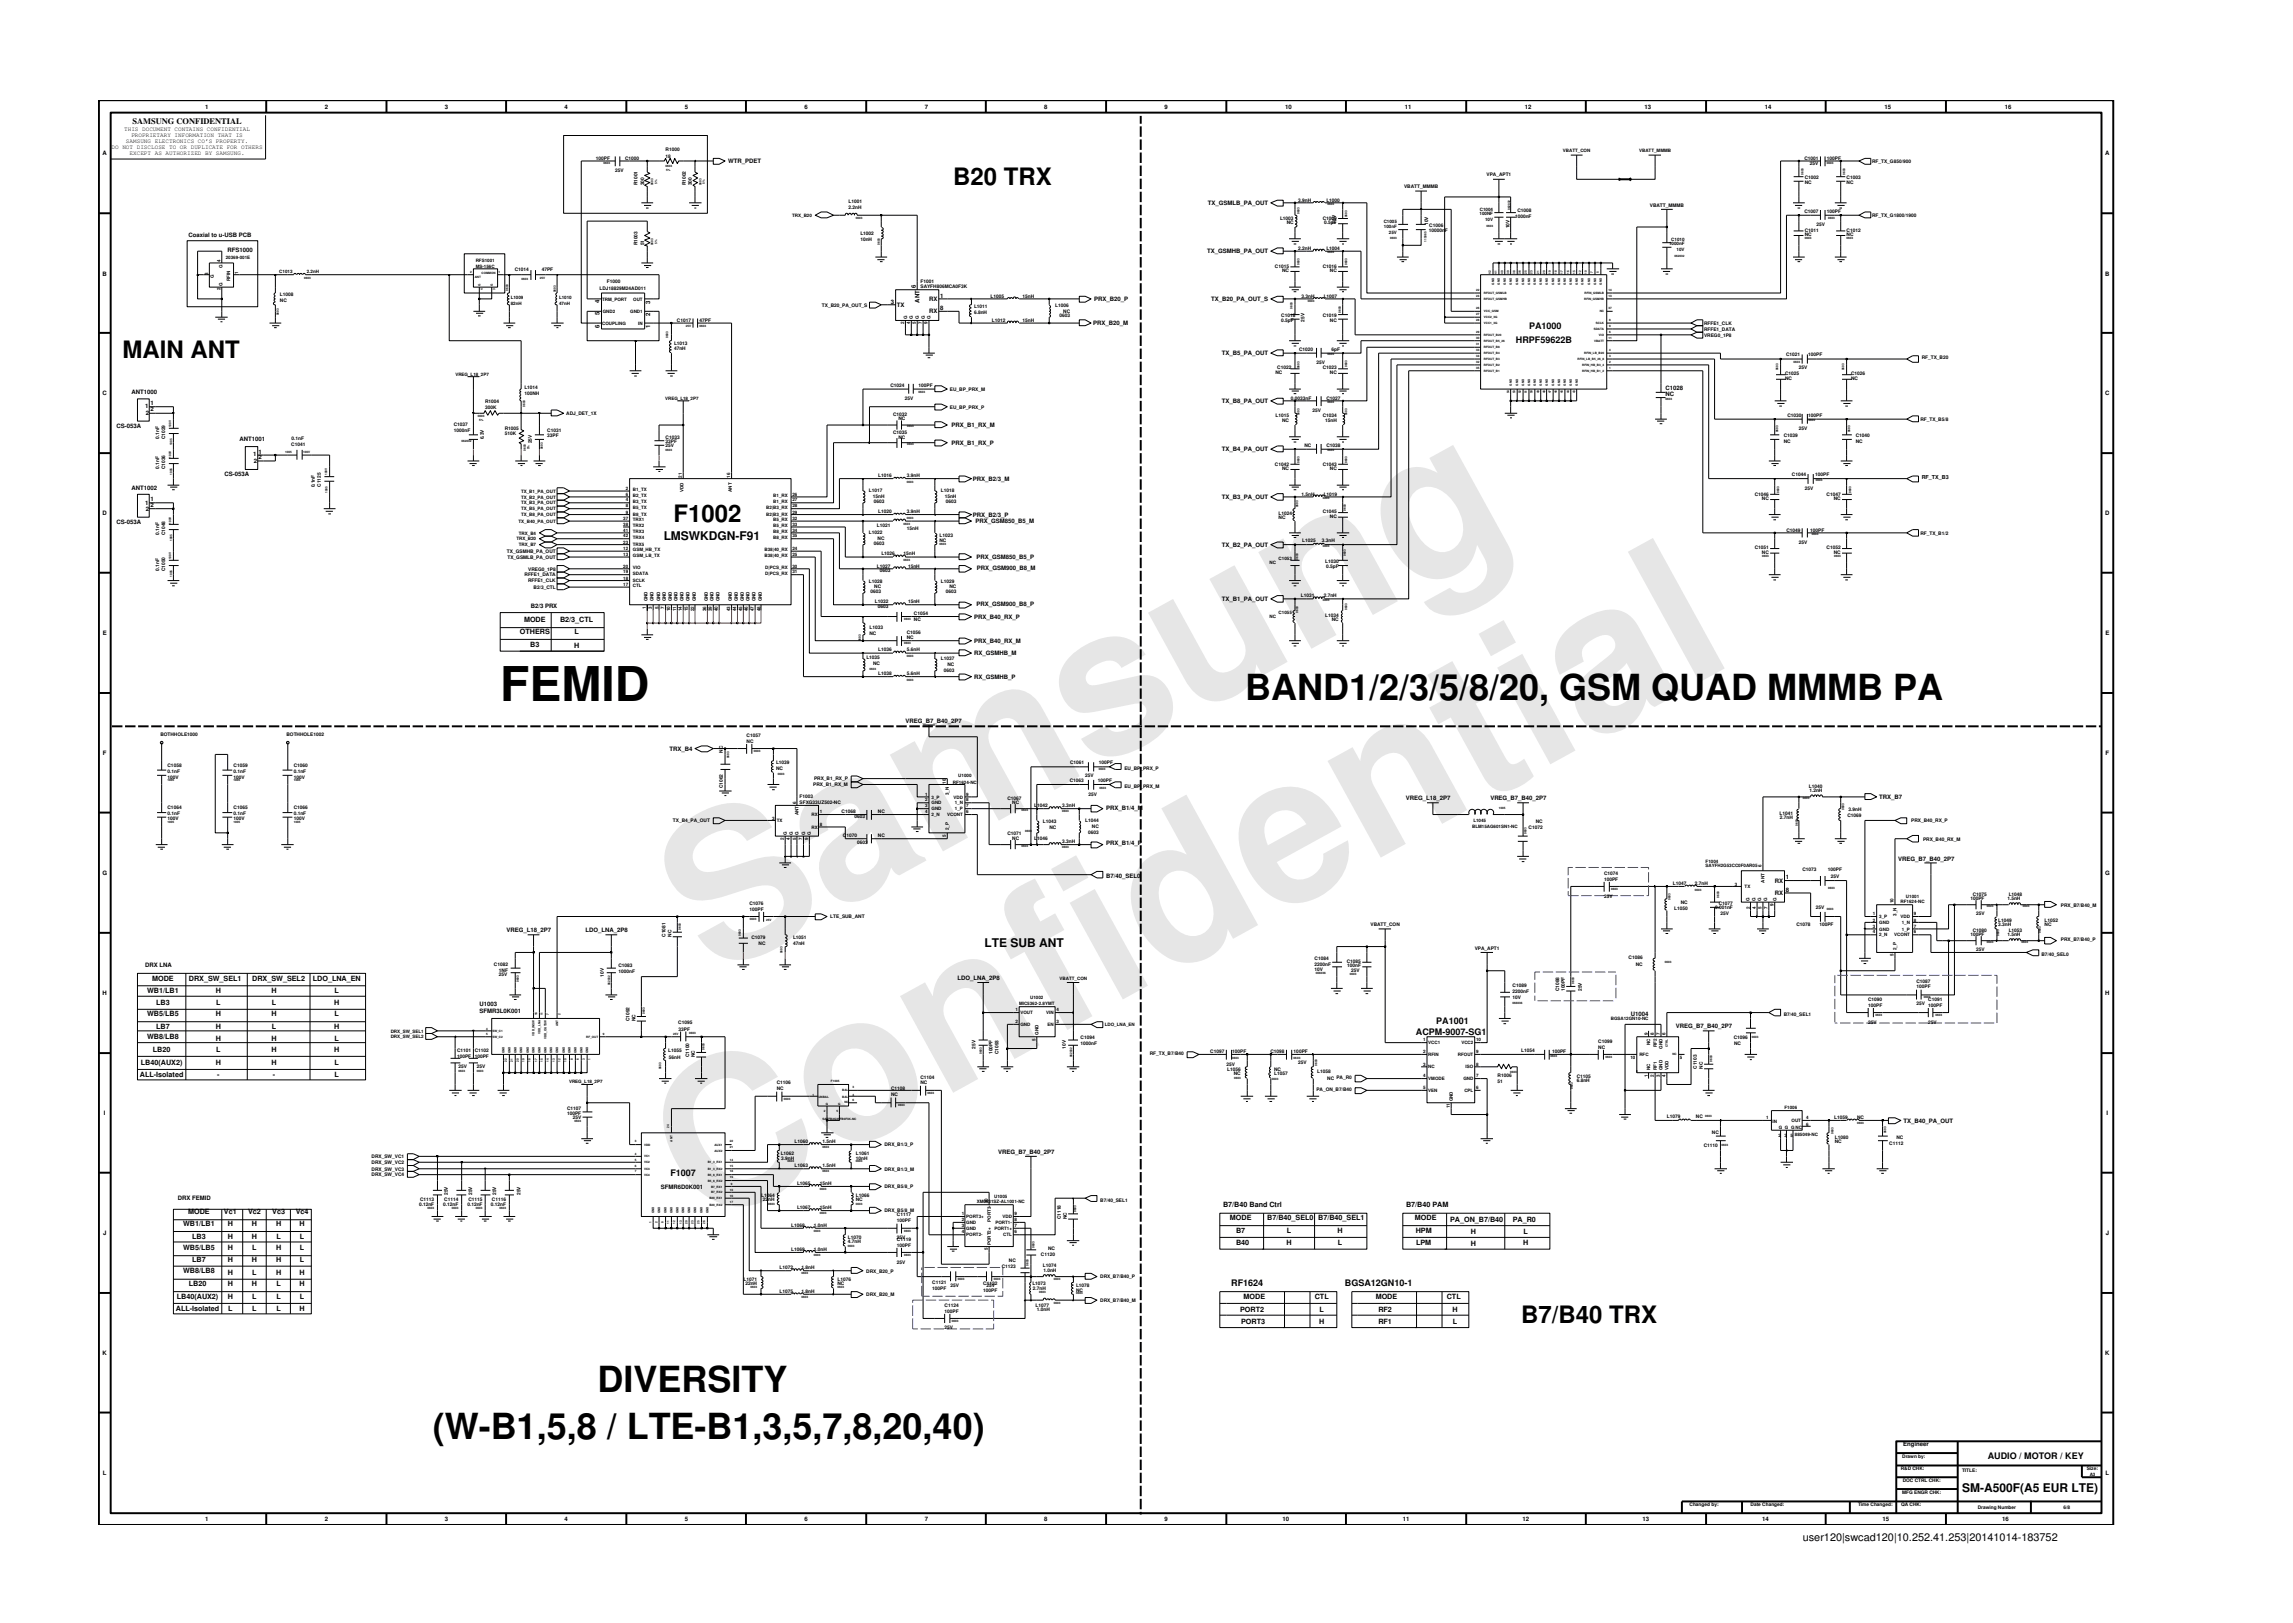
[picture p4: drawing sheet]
<svg xmlns="http://www.w3.org/2000/svg" width="297mm" height="210mm" viewBox="0 0 297 210" stroke-linecap="round" stroke-linejoin="round" font-family="sans-serif">
<defs><g id="words">
<g font-size="26.5" fill="#e6e6e6">
<text x="92.4" y="126.7" transform="rotate(-29 92.4 126.7)">Samsung</text>
<text x="91.1" y="159.4" transform="rotate(-29 91.1 159.4)">Confidential</text>
</g>
<text font-size="6.2" x="64.8" y="90.8">FEMID</text>
<g font-size="4.7">
<text x="161.3" y="90.6">BAND1/2/3/5/8/20, GSM QUAD MMMB PA</text>
<text x="77.4" y="180.3">DIVERSITY</text>
<text x="56.1" y="186.5">(W-B1,5,8 / LTE-B1,3,5,7,8,20,40)</text>
</g>
<g font-size="3.1">
<text x="123.5" y="24">B20 TRX</text>
<text x="15.9" y="46.3">MAIN ANT</text>
<text x="87.2" y="67.6">F1002</text>
<text x="197" y="171.4">B7/B40 TRX</text>
</g>
<g font-size="1.6">
<text x="86" y="70">LMSWKDGN-F91</text>
<text x="127.5" y="122.6">LTE SUB ANT</text>
<text x="254.2" y="193.3">SM-A500F(A5 EUR LTE)</text>
</g>
<text font-size="1.4" x="233.5" y="199.7">user120|swcad120|10.252.41.253|20141014-183752</text>
<g font-size="1.2">
<text x="196.4" y="44.4">HRPF59622B</text>
<text x="198.1" y="42.6">PA1000</text>
<text x="183.4" y="134.1">ACPM-9007-SG1</text>
<text x="186.1" y="132.7">PA1001</text>
<text x="86.9" y="152.3">F1007</text>
<text x="159.5" y="166.6">RF1624</text>
<text x="174.2" y="166.6">BGSA12GN10-1</text>
<text x="257.5" y="189">AUDIO / MOTOR / KEY</text>
</g>
<text font-size="1.1" x="17.2" y="16.1">SAMSUNG CONFIDENTIAL</text>
<g font-size=".9">
<text x="67.3" y="82.2">OTHERS</text>
<text x="67.9" y="80.6">MODE</text>
<text x="68.7" y="83.8">B3</text>
<text x="72.6" y="80.6">B2/3_CTL</text>
<text x="74.4" y="83.9">H</text>
<text x="74.4" y="82.2">L</text>
<text x="19.1" y="128.6">WB1/LB1</text>
<text x="19.1" y="131.7">WB5/LB5</text>
<text x="19.7" y="127">MODE</text>
<text x="20.2" y="130.2">LB3</text>
<text x="24.5" y="127">DRX_SW_SEL1</text>
<text x="28" y="128.6">H</text>
<text x="28" y="131.7">H</text>
<text x="28" y="130.2">L</text>
<text x="32.7" y="127">DRX_SW_SEL2</text>
<text x="35.2" y="131.7">H</text>
<text x="35.2" y="128.6">H</text>
<text x="35.2" y="130.2">L</text>
<text x="40.5" y="127">LDO_LNA_EN</text>
<text x="43.3" y="130.2">H</text>
<text x="43.3" y="131.7">L</text>
<text x="43.3" y="128.6">L</text>
<text x="18.2" y="137.9">LB40(AUX2)</text>
<text x="19.1" y="134.6">WB8/LB8</text>
<text x="19.8" y="136.3">LB20</text>
<text x="20.2" y="133.3">LB7</text>
<text x="28" y="137.9">H</text>
<text x="28" y="133.3">H</text>
<text x="28" y="134.8">H</text>
<text x="28" y="136.3">L</text>
<text x="35.2" y="136.3">H</text>
<text x="35.2" y="134.8">H</text>
<text x="35.2" y="137.9">H</text>
<text x="35.2" y="133.3">L</text>
<text x="43.3" y="133.3">H</text>
<text x="43.3" y="136.3">H</text>
<text x="43.3" y="137.9">L</text>
<text x="43.3" y="134.8">L</text>
<text x="18.1" y="139.5">ALL-Isolated</text>
<text x="28.2" y="139.5">-</text>
<text x="35.3" y="139.5">-</text>
<text x="43.3" y="139.5">L</text>
<text x="23.7" y="158.9">WB1/LB1</text>
<text x="23.7" y="162">WB5/LB5</text>
<text x="24.4" y="157.3">MODE</text>
<text x="24.9" y="160.5">LB3</text>
<text x="29" y="157.3">Vc1</text>
<text x="29.5" y="158.9">H</text>
<text x="29.5" y="160.5">H</text>
<text x="29.5" y="162">H</text>
<text x="32.1" y="157.3">Vc2</text>
<text x="32.6" y="158.9">H</text>
<text x="32.6" y="160.5">H</text>
<text x="32.7" y="162">L</text>
<text x="35.3" y="157.3">Vc3</text>
<text x="35.8" y="162">H</text>
<text x="35.8" y="158.9">H</text>
<text x="35.8" y="160.5">L</text>
<text x="38.3" y="157.3">Vc4</text>
<text x="38.8" y="158.9">H</text>
<text x="38.9" y="162">L</text>
<text x="38.9" y="160.5">L</text>
<text x="158.4" y="156.4">B7/B40 Band Ctrl</text>
<text x="159.3" y="158.1">MODE</text>
<text x="160.1" y="161.2">B40</text>
<text x="160.1" y="159.7">B7</text>
<text x="164.2" y="158.1">B7/B40_SEL0</text>
<text x="166.7" y="161.2">H</text>
<text x="166.7" y="159.7">L</text>
<text x="170.8" y="158.1">B7/B40_SEL1</text>
<text x="173.3" y="159.7">H</text>
<text x="173.3" y="161.2">L</text>
<text x="182.1" y="156.4">B7/B40 PAM</text>
<text x="183.3" y="158.1">MODE</text>
<text x="183.4" y="159.7">HPM</text>
<text x="183.4" y="161.2">LPM</text>
<text x="187.8" y="158.4">PA_ON_B7/B40</text>
<text x="190.5" y="159.9">H</text>
<text x="190.5" y="161.4">H</text>
<text x="196" y="158.4">PA_R0</text>
<text x="197.3" y="161.2">H</text>
<text x="197.4" y="159.9">L</text>
<text x="23.7" y="165">WB8/LB8</text>
<text x="24.5" y="166.6">LB20</text>
<text x="24.9" y="163.5">LB7</text>
<text x="29.5" y="165.1">H</text>
<text x="29.5" y="166.6">H</text>
<text x="29.5" y="163.5">H</text>
<text x="32.6" y="163.5">H</text>
<text x="32.6" y="166.6">H</text>
<text x="32.7" y="165.1">L</text>
<text x="35.8" y="165.1">H</text>
<text x="35.8" y="163.5">H</text>
<text x="35.8" y="166.6">L</text>
<text x="38.8" y="166.6">H</text>
<text x="38.8" y="165.1">H</text>
<text x="38.9" y="163.5">L</text>
<text x="22.8" y="169.8">ALL-Isolated</text>
<text x="22.9" y="168.3">LB40(AUX2)</text>
<text x="29.5" y="168.3">H</text>
<text x="29.5" y="169.8">L</text>
<text x="32.7" y="168.3">L</text>
<text x="32.7" y="169.8">L</text>
<text x="35.8" y="169.8">L</text>
<text x="35.8" y="168.3">L</text>
<text x="38.8" y="169.8">H</text>
<text x="38.9" y="168.3">L</text>
<text x="160.7" y="170">PORT2</text>
<text x="160.8" y="171.6">PORT3</text>
<text x="161.1" y="168.3">MODE</text>
<text x="170.3" y="168.3">CTL</text>
<text x="170.9" y="171.6">H</text>
<text x="170.9" y="170">L</text>
<text x="178.2" y="168.3">MODE</text>
<text x="178.6" y="170">RF2</text>
<text x="178.6" y="171.6">RF1</text>
<text x="187.4" y="168.3">CTL</text>
<text x="188.2" y="170">H</text>
<text x="188.2" y="171.6">L</text>
</g>
<g font-size=".8">
<text x="16.1" y="17">THIS DOCUMENT CONTAINS CONFIDENTIAL</text>
<text x="17" y="17.8">PROPRIETARY INFORMATION THAT IS</text>
<text x="26.6" y="14.1">1</text>
<text x="42.1" y="14.1">2</text>
<text x="57.6" y="14.1">3</text>
<text x="73.1" y="14.1">4</text>
<text x="88.7" y="14.1">5</text>
<text x="104.2" y="14.1">6</text>
<text x="119.8" y="14.1">7</text>
<text x="135.3" y="14.1">8</text>
<text x="150.9" y="14.1">9</text>
<text x="166.5" y="14.1">10</text>
<text x="182" y="14.1">11</text>
<text x="197.5" y="14.1">12</text>
<text x="213" y="14.1">13</text>
<text x="228.6" y="14.1">14</text>
<text x="244.1" y="14.1">15</text>
<text x="259.7" y="14.1">16</text>
<text x="13.3" y="20.1">A</text>
<text x="14.5" y="19.3">DO NOT DISCLOSE TO OR DUPLICATE FOR OTHERS</text>
<text x="16.3" y="18.5">SAMSUNG ELECTRONICS CO’S PROPERTY.</text>
<text x="16.8" y="20.1">EXCEPT AS AUTHORIZED BY SAMSUNG.</text>
<text x="94.3" y="21.1">WTR_PDET</text>
<text x="272.7" y="20.1">A</text>
<text x="156.5" y="26.6">TX_GSMLB_PA_OUT</text>
<text x="13.3" y="35.7">B</text>
<text x="24.4" y="30.8">Coaxial to u-USB PCB</text>
<text x="29.5" y="32.7">RFS1000</text>
<text x="156.4" y="32.8">TX_GSMHB_PA_OUT</text>
<text x="272.7" y="35.7">B</text>
<text x="77.6" y="40.8" transform="rotate(-90 77.6 40.8)">5</text>
<text x="77.6" y="39.3" transform="rotate(-90 77.6 39.3)">4</text>
<text x="84.2" y="40.9" transform="rotate(-90 84.2 40.9)">2</text>
<text x="84.2" y="39.3" transform="rotate(-90 84.2 39.3)">3</text>
<text x="115.4" y="39.4">3</text>
<text x="116.2" y="39.8">TX</text>
<text x="118.6" y="37.4" transform="rotate(-90 118.6 37.4)">6</text>
<text x="119.1" y="39.2" transform="rotate(-90 119.1 39.2)">ANT</text>
<text x="120.4" y="39">RX</text>
<text x="120.4" y="40.6">RX</text>
<text x="121.8" y="38.6">1</text>
<text x="121.8" y="40.2">8</text>
<text x="141.8" y="39">PRX_B20_P</text>
<text x="156.9" y="39">TX_B20_PA_OUT_S</text>
<text x="77.6" y="42.4" transform="rotate(-90 77.6 42.4)">6</text>
<text x="84.2" y="42.4" transform="rotate(-90 84.2 42.4)">1</text>
<text x="141.6" y="42.1">PRX_B20_M</text>
<text x="158.3" y="46">TX_B5_PA_OUT</text>
<text x="13.3" y="51.2">C</text>
<text x="17" y="51">ANT1000</text>
<text x="18.8" y="52.9">1</text>
<text x="18.9" y="53.8">2</text>
<text x="19.5" y="52.5">1</text>
<text x="19.5" y="53.3">2</text>
<text x="158.3" y="52.2">TX_B8_PA_OUT</text>
<text x="215.8" y="50.6">C1028</text>
<text x="215.8" y="51.3">NC</text>
<text x="272.7" y="51.2">C</text>
<text x="15.1" y="55.4">CS-053A</text>
<text x="31" y="57.2">ANT1001</text>
<text x="32.8" y="59.1">1</text>
<text x="32.9" y="59.9">2</text>
<text x="33.5" y="58.8">1</text>
<text x="33.5" y="59.5">2</text>
<text x="123.2" y="57.6">PRX_B1_RX_P</text>
<text x="123.3" y="55.3">PRX_B1_RX_M</text>
<text x="158.3" y="58.5">TX_B4_PA_OUT</text>
<text x="17" y="63.4">ANT1002</text>
<text x="18.8" y="65.4">1</text>
<text x="19.5" y="64.9">1</text>
<text x="19.5" y="65.7">2</text>
<text x="29.1" y="61.7">CS-053A</text>
<text x="126" y="62.3">PRX_B2/3_M</text>
<text x="158.3" y="64.7">TX_B3_PA_OUT</text>
<text x="13.3" y="66.8">D</text>
<text x="15.1" y="67.8">CS-053A</text>
<text x="18.9" y="66.2">2</text>
<text x="126" y="66.9">PRX_B2/3_P</text>
<text x="126.4" y="67.8">PRX_GSM850_B5_M</text>
<text x="158.3" y="70.8">TX_B2_PA_OUT</text>
<text x="272.7" y="66.8">D</text>
<text x="126.5" y="72.4">PRX_GSM850_B5_P</text>
<text x="126.5" y="73.8">PRX_GSM900_B8_M</text>
<text x="158.3" y="77.9">TX_B1_PA_OUT</text>
<text x="13.3" y="82.3">E</text>
<text x="68.7" y="78.8">B2/3 PRX</text>
<text x="126.2" y="83.3">PRX_B40_RX_M</text>
<text x="126.2" y="80.2">PRX_B40_RX_P</text>
<text x="126.5" y="78.5">PRX_GSM900_B8_P</text>
<text x="272.7" y="82.3">E</text>
<text x="126.2" y="87.9">RX_GSMHB_P</text>
<text x="126.2" y="84.9">RX_GSMHB_M</text>
<text x="117.3" y="93.6">VREG_B7_B40_2P7</text>
<text x="13.3" y="97.8">F</text>
<text x="86.7" y="97.3">TRX_B4</text>
<text x="272.8" y="97.8">F</text>
<text x="143.3" y="104.9">PRX_B1/4_M</text>
<text x="182.1" y="103.7">VREG_L18_2P7</text>
<text x="193.1" y="103.7">VREG_B7_B40_2P7</text>
<text x="243.4" y="103.5">TRX_B7</text>
<text x="13.3" y="113.3">G</text>
<text x="143.3" y="113.8">B7/40_SEL0</text>
<text x="143.3" y="109.5">PRX_B1/4_P</text>
<text x="231.3" y="113.9">1</text>
<text x="245.9" y="111.5">VREG_B7_B40_2P7</text>
<text x="272.7" y="113.3">G</text>
<text x="229.9" y="114.4">RX</text>
<text x="229.9" y="116">RX</text>
<text x="231.3" y="115.5">8</text>
<text x="18.8" y="125.3">DRX LNA</text>
<text x="65.6" y="120.8">VREG_L18_2P7</text>
<text x="75.9" y="120.8">LDO_LNA_2P8</text>
<text x="13.3" y="128.9">H</text>
<text x="62.1" y="131.3">SFMR3L0K001</text>
<text x="62.1" y="130.3">U1003</text>
<text x="124" y="127">LDO_LNA_2P8</text>
<text x="211.3" y="131.6">U1004</text>
<text x="272.7" y="128.9">H</text>
<text x="217.1" y="133.2">VREG_B7_B40_2P7</text>
<text x="13.5" y="144.4">I</text>
<text x="129.3" y="149.5">VREG_B7_B40_2P7</text>
<text x="246.6" y="145.4">TX_B40_PA_OUT</text>
<text x="272.9" y="144.4">I</text>
<text x="23" y="155.5">DRX FEMID</text>
<text x="85.6" y="154">SFMR6D0K001</text>
<text x="13.4" y="160">J</text>
<text x="272.8" y="160">J</text>
<text x="13.3" y="175.5">K</text>
<text x="272.7" y="175.5">K</text>
<text x="13.3" y="191.1">L</text>
<text x="246.5" y="187.3">Engineer</text>
<text x="272.8" y="191.1">L</text>
<text x="26.6" y="197.1">1</text>
<text x="42.1" y="197.1">2</text>
<text x="57.6" y="197.1">3</text>
<text x="73.1" y="197.1">4</text>
<text x="88.7" y="197.1">5</text>
<text x="104.2" y="197.1">6</text>
<text x="119.8" y="197.1">7</text>
<text x="135.3" y="197.1">8</text>
<text x="150.9" y="197.1">9</text>
<text x="166.1" y="197.1">10</text>
<text x="181.7" y="197.1">11</text>
<text x="197.2" y="197.1">12</text>
<text x="212.8" y="197.1">13</text>
<text x="228.3" y="197.1">14</text>
<text x="243.9" y="197.1">15</text>
<text x="259.4" y="197.1">16</text>
</g>
<text font-size=".7" x="248.9" y="62.1">RF_TX_B3</text>
<g font-size=".6">
<text x="77.2" y="20.7">100PF</text>
<text x="79.7" y="22.3">25V</text>
<text x="81" y="20.7">C1000</text>
<text x="82.6" y="24" transform="rotate(-90 82.6 24)">R1001</text>
<text x="83.4" y="24" transform="rotate(-90 83.4 24)">300</text>
<text x="86.2" y="19.6">R1000</text>
<text x="86.2" y="20.4">18</text>
<text x="88.8" y="24" transform="rotate(-90 88.8 24)">R1002</text>
<text x="89.6" y="24" transform="rotate(-90 89.6 24)">300</text>
<text x="192.6" y="22.9">VPA_APT1</text>
<text x="202.5" y="19.7">VBATT_CON</text>
<text x="212.3" y="19.7">VBATT_MMMB</text>
<text x="233.7" y="20.7">C1001</text>
<text x="233.8" y="23.2">C1002</text>
<text x="233.8" y="23.8">NC</text>
<text x="234.5" y="21.3">25V</text>
<text x="236.7" y="20.7">100PF</text>
<text x="239.2" y="23.8">NC</text>
<text x="239.2" y="23.2">C1003</text>
<text x="242.5" y="21.1">RF_TX_G850/900</text>
<text x="102.6" y="28.1">TRX_B20</text>
<text x="109.9" y="27.1">2.2nH</text>
<text x="109.9" y="26.3">L1001</text>
<text x="165.8" y="28.5">L1003</text>
<text x="166.7" y="29.1">NC</text>
<text x="168.2" y="26.1">3.9nH</text>
<text x="171.3" y="28.5">C1009</text>
<text x="171.5" y="29.1">0.5pF</text>
<text x="171.8" y="26.1">L1000</text>
<text x="173" y="29" transform="rotate(-90 173 29)">25V</text>
<text x="179.2" y="28.9">C1005</text>
<text x="179.3" y="29.5">100nF</text>
<text x="181.9" y="24.4">VBATT_MMMB</text>
<text x="185" y="29.2" transform="rotate(-90 185 29.2)">10V</text>
<text x="185.1" y="29.4">C1006</text>
<text x="191.7" y="27.9">100NF</text>
<text x="191.7" y="27.3">C1004</text>
<text x="192.4" y="28.6">10V</text>
<text x="195.5" y="29.6" transform="rotate(-90 195.5 29.6)">10V</text>
<text x="196.3" y="28.2">1000nF</text>
<text x="196.6" y="27.5">C1008</text>
<text x="213.7" y="26.8">VBATT_MMMB</text>
<text x="233.7" y="27.6">C1007</text>
<text x="235.3" y="29.2">25V</text>
<text x="236.7" y="27.6">100PF</text>
<text x="242.5" y="28.1">RF_TX_G1800/1900</text>
<text x="27" y="35.7" transform="rotate(-90 27 35.7)">3</text>
<text x="27.7" y="36" transform="rotate(-90 27.7 36)">G</text>
<text x="28.6" y="34" transform="rotate(-90 28.6 34)">4</text>
<text x="28.8" y="34.7" transform="rotate(-90 28.8 34.7)">G</text>
<text x="29.2" y="33.6">20369-001E</text>
<text x="30.8" y="35.5" transform="rotate(-90 30.8 35.5)">1</text>
<text x="36.2" y="35.4">C1013</text>
<text x="39.7" y="35.4">2.2nH</text>
<text x="61.6" y="34.7">MS-156C</text>
<text x="61.6" y="33.9">RFS1001</text>
<text x="66.7" y="35.1">C1014</text>
<text x="70.2" y="35.1">47PF</text>
<text x="82.6" y="31.8" transform="rotate(-90 82.6 31.8)">R1003</text>
<text x="83.4" y="31.8" transform="rotate(-90 83.4 31.8)">51</text>
<text x="111.4" y="30.4">L1002</text>
<text x="111.4" y="31.2">10nH</text>
<text x="165.2" y="34.7">C1015</text>
<text x="166.1" y="35.2">NC</text>
<text x="168.2" y="32.4">2.2nH</text>
<text x="171.3" y="34.7">C1016</text>
<text x="171.8" y="32.4">L1004</text>
<text x="172.3" y="35.2">NC</text>
<text x="179.9" y="30.3">25V</text>
<text x="185.1" y="30">10000nF</text>
<text x="216.2" y="31.8">1000nF</text>
<text x="216.5" y="31.2">C1010</text>
<text x="217.2" y="32.5">10V</text>
<text x="233.8" y="30">C1011</text>
<text x="233.8" y="30.6">NC</text>
<text x="239.2" y="30.6">NC</text>
<text x="239.2" y="30">C1012</text>
<text x="28.6" y="37.6" transform="rotate(-90 28.6 37.6)">2</text>
<text x="28.8" y="37" transform="rotate(-90 28.8 37)">G</text>
<text x="29.8" y="36.4" transform="rotate(-90 29.8 36.4)">RFIN</text>
<text x="36.3" y="38.4">L1008</text>
<text x="36.3" y="39.1">NC</text>
<text x="66.2" y="39.5">82nH</text>
<text x="66.2" y="38.7">L1009</text>
<text x="72.4" y="38.7">L1010</text>
<text x="72.4" y="39.5">47nH</text>
<text x="77.7" y="37.6">LDJ18829M24AD011</text>
<text x="78" y="38.9">TRM_PORT</text>
<text x="78.1" y="40.5">GND2</text>
<text x="78.6" y="36.7">F1000</text>
<text x="81.6" y="40.5">GND1</text>
<text x="82" y="38.9">OUT</text>
<text x="87.7" y="41.7">C1017</text>
<text x="90.6" y="41.7">47PF</text>
<text x="106.5" y="39.7">TX_B20_PA_OUT_S</text>
<text x="117.5" y="41.3" transform="rotate(-90 117.5 41.3)">G</text>
<text x="118.3" y="41.3" transform="rotate(-90 118.3 41.3)">G</text>
<text x="119" y="41.3" transform="rotate(-90 119 41.3)">G</text>
<text x="119.2" y="36.6">F1001</text>
<text x="119.2" y="37.4">SAYFH806MCA0F3K</text>
<text x="119.8" y="41.3" transform="rotate(-90 119.8 41.3)">G</text>
<text x="120.6" y="41.3" transform="rotate(-90 120.6 41.3)">G</text>
<text x="126.2" y="39.9">L1011</text>
<text x="126.2" y="40.7">6.8nH</text>
<text x="128.3" y="38.6">L1005</text>
<text x="128.5" y="41.7">L1012</text>
<text x="132.5" y="38.6">15nH</text>
<text x="132.5" y="41.7">15nH</text>
<text x="136.7" y="39.7">L1006</text>
<text x="137.2" y="41.1">0603</text>
<text x="137.7" y="40.5">NC</text>
<text x="166" y="41.1">C1018</text>
<text x="166" y="41.7">0.5pF</text>
<text x="168.6" y="38.6">3.3nH</text>
<text x="169" y="41.7" transform="rotate(-90 169 41.7)">25V</text>
<text x="171.3" y="41.1">C1019</text>
<text x="171.5" y="38.6">L1007</text>
<text x="172.3" y="41.7">NC</text>
<text x="78" y="42.1">COUPLING</text>
<text x="82.7" y="42.1">IN</text>
<text x="87.3" y="45.3">47nH</text>
<text x="87.3" y="44.7">L1013</text>
<text x="117.1" y="42" transform="rotate(-90 117.1 42)">2</text>
<text x="117.9" y="42" transform="rotate(-90 117.9 42)">4</text>
<text x="118.6" y="42" transform="rotate(-90 118.6 42)">5</text>
<text x="119.4" y="42" transform="rotate(-90 119.4 42)">7</text>
<text x="120.2" y="42" transform="rotate(-90 120.2 42)">9</text>
<text x="165.5" y="47.9">C1022</text>
<text x="168.3" y="45.4">C1020</text>
<text x="170.5" y="47.1">25V</text>
<text x="171.3" y="47.9">C1023</text>
<text x="172.5" y="45.4">6pF</text>
<text x="220.8" y="43.6">VREG0_1P8</text>
<text x="220.8" y="42.1">RFFE1_CLK</text>
<text x="220.8" y="42.8">RFFE1_DATA</text>
<text x="231.4" y="46.1">C1021</text>
<text x="233" y="47.9">25V</text>
<text x="234.2" y="46.1">100PF</text>
<text x="248.9" y="46.6">RF_TX_B20</text>
<text x="59" y="48.7">VREG_L18_2P7</text>
<text x="62.9" y="52.3">R1004</text>
<text x="62.9" y="53">300K</text>
<text x="67.9" y="50.4">L1014</text>
<text x="67.9" y="51.2">100NH</text>
<text x="73.3" y="53.8">ADJ_DET_1X</text>
<text x="86.2" y="51.8">VREG_L18_2P7</text>
<text x="115.3" y="50.1">C1024</text>
<text x="115.7" y="53.9">C1032</text>
<text x="117.2" y="51.8">25V</text>
<text x="119" y="50.1">100PF</text>
<text x="123" y="50.6">EU_BP_PRX_M</text>
<text x="123" y="52.9">EU_BP_PRX_P</text>
<text x="165.2" y="48.5">NC</text>
<text x="167.2" y="51.8">0.0033nF</text>
<text x="170" y="53.4">25V</text>
<text x="171.8" y="51.8">C1027</text>
<text x="172.3" y="48.5">NC</text>
<text x="231.3" y="48.6">C1025</text>
<text x="231.3" y="49.2">NC</text>
<text x="239.8" y="49.2">NC</text>
<text x="239.8" y="48.6">C1026</text>
<text x="20.6" y="56.9" transform="rotate(-90 20.6 56.9)">0.1nF</text>
<text x="21.4" y="56.9" transform="rotate(-90 21.4 56.9)">C1029</text>
<text x="37.7" y="57.8">C1041</text>
<text x="37.8" y="57">0.1nF</text>
<text x="58.8" y="56">1000nF</text>
<text x="58.8" y="55.2">C1037</text>
<text x="62.7" y="56.9" transform="rotate(-90 62.7 56.9)">6.3V</text>
<text x="65.4" y="55.7">R1005</text>
<text x="65.4" y="56.4">510K</text>
<text x="68.9" y="57.4" transform="rotate(-90 68.9 57.4)">25V</text>
<text x="70.9" y="56.7">33PF</text>
<text x="70.9" y="55.9">C1031</text>
<text x="86.2" y="57.9">25V</text>
<text x="86.2" y="57.3">33PF</text>
<text x="86.2" y="56.8">C1033</text>
<text x="115.7" y="56.2">C1035</text>
<text x="116.4" y="54.5">NC</text>
<text x="116.4" y="56.8">NC</text>
<text x="165.2" y="54">L1015</text>
<text x="166.1" y="54.6">NC</text>
<text x="169" y="57.9">NC</text>
<text x="171.3" y="54">C1034</text>
<text x="171.7" y="54.6">15nH</text>
<text x="171.8" y="57.9">C1038</text>
<text x="231.1" y="56.6">C1039</text>
<text x="231.1" y="57.3">NC</text>
<text x="231.5" y="54">C1030</text>
<text x="233" y="55.7">25V</text>
<text x="234.2" y="54">100PF</text>
<text x="240.4" y="57.3">NC</text>
<text x="240.4" y="56.6">C1040</text>
<text x="248.8" y="54.5">RF_TX_B5/8</text>
<text x="20.6" y="60.7" transform="rotate(-90 20.6 60.7)">0.1nF</text>
<text x="21.4" y="60.8" transform="rotate(-90 21.4 60.8)">C1036</text>
<text x="40.8" y="63.1" transform="rotate(-90 40.8 63.1)">0.1nF</text>
<text x="41.6" y="63.1" transform="rotate(-90 41.6 63.1)">C1125</text>
<text x="67.5" y="63.8">TX_B1_PA_OUT</text>
<text x="67.5" y="65.3">TX_B3_PA_OUT</text>
<text x="67.5" y="64.6">TX_B2_PA_OUT</text>
<text x="81.1" y="64.2">6</text>
<text x="81.1" y="65.7">8</text>
<text x="81.1" y="65">4</text>
<text x="81.1" y="63.4">2</text>
<text x="82" y="64.4">B2_TX</text>
<text x="82" y="65.9">B5_TX</text>
<text x="82" y="65.2">B3_TX</text>
<text x="82" y="63.7">B1_TX</text>
<text x="88.3" y="61.9" transform="rotate(-90 88.3 61.9)">21</text>
<text x="88.5" y="63.7" transform="rotate(-90 88.5 63.7)">VDD</text>
<text x="94.6" y="61.9" transform="rotate(-90 94.6 61.9)">16</text>
<text x="94.8" y="63.7" transform="rotate(-90 94.8 63.7)">ANT</text>
<text x="99.3" y="65.9">B2|B3_RX</text>
<text x="100.2" y="65.2">B1_RX</text>
<text x="100.2" y="64.4">B1_RX</text>
<text x="102.6" y="64.2">26</text>
<text x="102.6" y="65">27</text>
<text x="102.6" y="65.7">28</text>
<text x="112.6" y="63.8">L1017</text>
<text x="113.1" y="64.5">15nH</text>
<text x="113.2" y="65.1">0603</text>
<text x="113.8" y="61.8">L1016</text>
<text x="117.5" y="61.8">3.9nH</text>
<text x="121.9" y="63.8">L1018</text>
<text x="122.4" y="64.5">15nH</text>
<text x="122.5" y="65.1">0603</text>
<text x="165.2" y="60.3">C1042</text>
<text x="166.1" y="60.9">NC</text>
<text x="168.6" y="64.2">1.5nH</text>
<text x="171.3" y="60.3">C1043</text>
<text x="171.5" y="64.2">L1019</text>
<text x="172.3" y="60.9">NC</text>
<text x="227.3" y="64.2">C1046</text>
<text x="228.2" y="64.8">NC</text>
<text x="232.1" y="61.7">C1044</text>
<text x="233.8" y="63.4">25V</text>
<text x="235.1" y="61.7">100PF</text>
<text x="236.6" y="64.2">C1047</text>
<text x="237.6" y="64.8">NC</text>
<text x="20.6" y="69.3" transform="rotate(-90 20.6 69.3)">0.1nF</text>
<text x="21.4" y="69.3" transform="rotate(-90 21.4 69.3)">C1048</text>
<text x="65.7" y="71.6">TX_GSMHB_PA_OUT</text>
<text x="66.9" y="70">TRX_B20</text>
<text x="67.2" y="67.7">TX_B40_PA_OUT</text>
<text x="67.2" y="69.2">TRX_B4</text>
<text x="67.2" y="70.8">TRX_B7</text>
<text x="67.5" y="66.1">TX_B5_PA_OUT</text>
<text x="67.5" y="66.9">TX_B8_PA_OUT</text>
<text x="80.7" y="71.2">12</text>
<text x="80.7" y="72">13</text>
<text x="80.7" y="68.9">41</text>
<text x="80.7" y="69.6">42</text>
<text x="80.7" y="67.3">37</text>
<text x="80.7" y="68.1">38</text>
<text x="80.7" y="70.5">23</text>
<text x="81.1" y="66.6">9</text>
<text x="82" y="66.8">B8_TX</text>
<text x="82" y="71.4">GSM_HB_TX</text>
<text x="82" y="69.1">TRX3</text>
<text x="82" y="69.8">TRX4</text>
<text x="82" y="67.5">TRX1</text>
<text x="82" y="68.3">TRX2</text>
<text x="82" y="70.7">TRX5</text>
<text x="99" y="71.4">B38|40_RX</text>
<text x="99.3" y="66.8">B2|B3_RX</text>
<text x="100.2" y="68.3">B5_RX</text>
<text x="100.2" y="69.1">B8_RX</text>
<text x="100.2" y="69.8">B8_RX</text>
<text x="100.2" y="67.5">B5_RX</text>
<text x="102.6" y="68.9">34</text>
<text x="102.6" y="69.6">35</text>
<text x="102.6" y="66.6">29</text>
<text x="102.6" y="71.2">24</text>
<text x="102.6" y="72">25</text>
<text x="102.6" y="67.3">32</text>
<text x="102.6" y="68.1">33</text>
<text x="112.6" y="69.2">L1022</text>
<text x="113.2" y="70.6">0603</text>
<text x="113.6" y="68.3">L1021</text>
<text x="113.7" y="70">NC</text>
<text x="113.8" y="66.5">L1020</text>
<text x="114.2" y="71.9">L1026</text>
<text x="117" y="71.9">15nH</text>
<text x="117.5" y="68.6">15nH</text>
<text x="117.5" y="66.5">3.9nH</text>
<text x="121.7" y="69.6">L1023</text>
<text x="121.7" y="70.2">NC</text>
<text x="165.6" y="67.3">NC</text>
<text x="165.6" y="66.7">L1024</text>
<text x="168.7" y="70.3">L1025</text>
<text x="171.2" y="70.3">3.3nH</text>
<text x="171.3" y="66.5">C1045</text>
<text x="172.3" y="67.1">NC</text>
<text x="227.3" y="71.1">C1051</text>
<text x="228.2" y="71.7">NC</text>
<text x="231.4" y="68.9">C1049</text>
<text x="233" y="70.5">25V</text>
<text x="234.5" y="68.9">100PF</text>
<text x="236.6" y="71.1">C1052</text>
<text x="237.6" y="71.7">NC</text>
<text x="248.8" y="69.3">RF_TX_B1/2</text>
<text x="20.6" y="74" transform="rotate(-90 20.6 74)">0.1nF</text>
<text x="21.4" y="74" transform="rotate(-90 21.4 74)">C1050</text>
<text x="65.7" y="72.4">TX_GSMLB_PA_OUT</text>
<text x="68" y="74.7">RFFE1_DATA</text>
<text x="68.4" y="75.4">RFFE1_CLK</text>
<text x="68.4" y="73.9">VREG0_1P8</text>
<text x="69.1" y="76.3">B2/3_CTL</text>
<text x="80.7" y="74.3">19</text>
<text x="80.7" y="73.5">20</text>
<text x="80.7" y="75.9">17</text>
<text x="80.7" y="75.1">18</text>
<text x="82" y="72.2">GSM_LB_TX</text>
<text x="82" y="73.7">VIO</text>
<text x="82" y="76.1">CTL</text>
<text x="82" y="75.3">SCLK</text>
<text x="82" y="74.5">SDATA</text>
<text x="83.9" y="77.9" transform="rotate(-90 83.9 77.9)">GND</text>
<text x="84.7" y="77.9" transform="rotate(-90 84.7 77.9)">GND</text>
<text x="85.5" y="77.9" transform="rotate(-90 85.5 77.9)">GND</text>
<text x="86.3" y="77.9" transform="rotate(-90 86.3 77.9)">GND</text>
<text x="87" y="77.9" transform="rotate(-90 87 77.9)">GND</text>
<text x="87.8" y="77.9" transform="rotate(-90 87.8 77.9)">GND</text>
<text x="88.5" y="77.9" transform="rotate(-90 88.5 77.9)">GND</text>
<text x="89.3" y="77.9" transform="rotate(-90 89.3 77.9)">GND</text>
<text x="90.2" y="77.9" transform="rotate(-90 90.2 77.9)">GND</text>
<text x="91.7" y="77.9" transform="rotate(-90 91.7 77.9)">GND</text>
<text x="92.4" y="77.9" transform="rotate(-90 92.4 77.9)">GND</text>
<text x="93.2" y="77.9" transform="rotate(-90 93.2 77.9)">GND</text>
<text x="94.8" y="77.9" transform="rotate(-90 94.8 77.9)">GND</text>
<text x="95.6" y="77.9" transform="rotate(-90 95.6 77.9)">GND</text>
<text x="96.3" y="77.9" transform="rotate(-90 96.3 77.9)">GND</text>
<text x="97.1" y="77.9" transform="rotate(-90 97.1 77.9)">GND</text>
<text x="97.9" y="77.9" transform="rotate(-90 97.9 77.9)">GND</text>
<text x="98.7" y="77.9" transform="rotate(-90 98.7 77.9)">GND</text>
<text x="99" y="72.2">B38|40_RX</text>
<text x="99.1" y="73.7">D|PCS_RX</text>
<text x="99.1" y="74.5">D|PCS_RX</text>
<text x="102.6" y="73.5">30</text>
<text x="102.6" y="74.3">31</text>
<text x="112.6" y="75.5">L1028</text>
<text x="112.8" y="76.8">0603</text>
<text x="113.3" y="76.2">NC</text>
<text x="113.6" y="73.5">L1027</text>
<text x="114" y="74.1">0603</text>
<text x="117.6" y="73.5">15nH</text>
<text x="121.9" y="75.5">L1029</text>
<text x="122.5" y="76.8">0603</text>
<text x="123" y="76.2">NC</text>
<text x="164.5" y="73.1">NC</text>
<text x="165.6" y="72.5">C1053</text>
<text x="168.5" y="77.3">L1031</text>
<text x="171.5" y="77.3">2.7nH</text>
<text x="171.7" y="72.9">L1030</text>
<text x="171.8" y="73.5">0.5pF</text>
<text x="83.7" y="78.8" transform="rotate(-90 83.7 78.8)">1</text>
<text x="84.4" y="78.8" transform="rotate(-90 84.4 78.8)">3</text>
<text x="85.3" y="78.8" transform="rotate(-90 85.3 78.8)">5</text>
<text x="86" y="78.8" transform="rotate(-90 86 78.8)">7</text>
<text x="86.8" y="79.2" transform="rotate(-90 86.8 79.2)">10</text>
<text x="87.6" y="79.2" transform="rotate(-90 87.6 79.2)">11</text>
<text x="88.3" y="79.2" transform="rotate(-90 88.3 79.2)">14</text>
<text x="89.1" y="79.2" transform="rotate(-90 89.1 79.2)">15</text>
<text x="89.9" y="79.2" transform="rotate(-90 89.9 79.2)">22</text>
<text x="91.5" y="79.2" transform="rotate(-90 91.5 79.2)">36</text>
<text x="92.2" y="79.2" transform="rotate(-90 92.2 79.2)">39</text>
<text x="93" y="79.2" transform="rotate(-90 93 79.2)">40</text>
<text x="94.6" y="79.2" transform="rotate(-90 94.6 79.2)">43</text>
<text x="95.4" y="79.2" transform="rotate(-90 95.4 79.2)">44</text>
<text x="96.1" y="79.2" transform="rotate(-90 96.1 79.2)">45</text>
<text x="96.9" y="79.2" transform="rotate(-90 96.9 79.2)">46</text>
<text x="97.6" y="79.2" transform="rotate(-90 97.6 79.2)">47</text>
<text x="98.5" y="79.2" transform="rotate(-90 98.5 79.2)">48</text>
<text x="112.6" y="81.5">L1033</text>
<text x="112.6" y="82.2">NC</text>
<text x="113.3" y="78.2">L1032</text>
<text x="113.7" y="78.8">0603</text>
<text x="117.5" y="82.8">NC</text>
<text x="117.5" y="82.1">C1056</text>
<text x="117.6" y="78.2">15nH</text>
<text x="118.4" y="80.5">NC</text>
<text x="118.4" y="79.7">C1054</text>
<text x="164.5" y="80.1">NC</text>
<text x="165.6" y="79.5">C1055</text>
<text x="171.7" y="79.9">L1034</text>
<text x="172.5" y="80.5">NC</text>
<text x="112.2" y="85.4">L1035</text>
<text x="113.1" y="86.2">NC</text>
<text x="113.8" y="87.5">L1038</text>
<text x="113.8" y="84.4">L1036</text>
<text x="117.5" y="87.5">5.6nH</text>
<text x="117.5" y="84.4">5.6nH</text>
<text x="121.9" y="85.5">L1037</text>
<text x="122.3" y="87.1">0603</text>
<text x="122.7" y="86.3">NC</text>
<text x="20.8" y="95.3">BOTHHOLE1000</text>
<text x="37.1" y="95.3">BOTHHOLE1002</text>
<text x="96.7" y="95.4">C1057</text>
<text x="21.7" y="100.9">100V</text>
<text x="21.7" y="100.1">0.1nF</text>
<text x="21.7" y="99.3">C1058</text>
<text x="30.3" y="99.3">C1059</text>
<text x="30.3" y="100.1">0.1nF</text>
<text x="30.3" y="100.9">100V</text>
<text x="38" y="100.9">100V</text>
<text x="38" y="100.1">0.1nF</text>
<text x="38" y="99.3">C1060</text>
<text x="93.6" y="97.5" transform="rotate(-90 93.6 97.5)">NC</text>
<text x="96.7" y="96.2">NC</text>
<text x="100.5" y="99.8">NC</text>
<text x="100.5" y="99">L1039</text>
<text x="105.4" y="101.9">PRX_B1_RX_M</text>
<text x="105.5" y="101.1">PRX_B1_RX_P</text>
<text x="122.5" y="101.5" transform="rotate(-90 122.5 101.5)">10</text>
<text x="123.4" y="101.5">RF1624-NC</text>
<text x="124.1" y="100.7">U1000</text>
<text x="138.6" y="101.3">C1063</text>
<text x="138.6" y="99">C1061</text>
<text x="140.6" y="100.7">25V</text>
<text x="142.2" y="101.3">100PF</text>
<text x="142.4" y="99">100PF</text>
<text x="145.7" y="99.7">EU_BP_PRX_P</text>
<text x="21.7" y="106.3">100V</text>
<text x="21.7" y="105.5">0.1nF</text>
<text x="21.7" y="104.8">C1064</text>
<text x="30.3" y="104.8">C1065</text>
<text x="30.3" y="105.5">0.1nF</text>
<text x="30.3" y="106.3">100V</text>
<text x="38" y="106.3">100V</text>
<text x="38" y="105.5">0.1nF</text>
<text x="38" y="104.8">C1066</text>
<text x="87.2" y="106.5">TX_B4_PA_OUT</text>
<text x="93.6" y="102.1" transform="rotate(-90 93.6 102.1)">C1062</text>
<text x="100" y="106.2">3</text>
<text x="100.6" y="106.5">TX</text>
<text x="103.2" y="104.2" transform="rotate(-90 103.2 104.2)">6</text>
<text x="103.4" y="105.6" transform="rotate(-90 103.4 105.6)">ANT</text>
<text x="103.6" y="103.4">F1003</text>
<text x="103.6" y="104.2">SFXG33UZ502-NC</text>
<text x="105.1" y="105.7">RX</text>
<text x="105.1" y="107.3">RX</text>
<text x="106.2" y="105.4">1</text>
<text x="106.2" y="107">8</text>
<text x="109" y="105.4">C1068</text>
<text x="110.7" y="106">0603</text>
<text x="113.7" y="105.4">NC</text>
<text x="119.8" y="103.8">2</text>
<text x="119.8" y="104.6">3</text>
<text x="119.8" y="105.4">4</text>
<text x="119.8" y="103.1">1</text>
<text x="120.7" y="104.2">GND</text>
<text x="120.7" y="105">GND</text>
<text x="120.7" y="105.7">2_N</text>
<text x="120.7" y="103.4">3_P</text>
<text x="122.7" y="105.7">VCONT</text>
<text x="122.9" y="107.6" transform="rotate(-90 122.9 107.6)">2_P</text>
<text x="122.9" y="103" transform="rotate(-90 122.9 103)">3_N</text>
<text x="123.5" y="103.4">VDD</text>
<text x="123.7" y="104.2">1_N</text>
<text x="123.7" y="105">1_P</text>
<text x="125.2" y="103.8">8</text>
<text x="125.2" y="103.1">9</text>
<text x="125.2" y="105.4">6</text>
<text x="125.2" y="104.6">7</text>
<text x="130.5" y="103.6">C1067</text>
<text x="131.1" y="104.2">NC</text>
<text x="134" y="104.6">L1042</text>
<text x="135.1" y="106.6">L1043</text>
<text x="136" y="107.3">NC</text>
<text x="137.6" y="104.6">3.3nH</text>
<text x="140.6" y="106.5">L1044</text>
<text x="141" y="103.1">25V</text>
<text x="141.5" y="107.3">NC</text>
<text x="145.7" y="102.1">EU_BP_PRX_M</text>
<text x="190.7" y="107.3">BLM15AG601SN1-NC</text>
<text x="190.9" y="106.5">L1045</text>
<text x="198" y="107.3">C1072</text>
<text x="198.9" y="106.6">NC</text>
<text x="230.5" y="105.5">L1041</text>
<text x="230.6" y="106.1">2.7nH</text>
<text x="234.3" y="102.1">L1040</text>
<text x="234.4" y="102.6">1.2nH</text>
<text x="239.3" y="105.8">C1069</text>
<text x="239.5" y="105.1">3.9nH</text>
<text x="247.6" y="106.5">PRX_B40_RX_P</text>
<text x="101.5" y="108.8" transform="rotate(-90 101.5 108.8)">2</text>
<text x="101.9" y="108.1" transform="rotate(-90 101.9 108.1)">G</text>
<text x="102.3" y="108.8" transform="rotate(-90 102.3 108.8)">4</text>
<text x="102.7" y="108.1" transform="rotate(-90 102.7 108.1)">G</text>
<text x="103.2" y="108.8" transform="rotate(-90 103.2 108.8)">5</text>
<text x="103.4" y="108.1" transform="rotate(-90 103.4 108.1)">G</text>
<text x="103.9" y="108.8" transform="rotate(-90 103.9 108.8)">7</text>
<text x="104.3" y="108.1" transform="rotate(-90 104.3 108.1)">G</text>
<text x="104.7" y="108.8" transform="rotate(-90 104.7 108.8)">9</text>
<text x="105.1" y="108.1" transform="rotate(-90 105.1 108.1)">G</text>
<text x="109.2" y="108.5">C1070</text>
<text x="111" y="109.3">0603</text>
<text x="113.7" y="108.5">NC</text>
<text x="122.5" y="108.4" transform="rotate(-90 122.5 108.4)">5</text>
<text x="130.5" y="108.2">C1071</text>
<text x="131.1" y="108.8">NC</text>
<text x="134" y="108.8">L1046</text>
<text x="137.6" y="109.2">3.3nH</text>
<text x="141" y="108.1">0603</text>
<text x="207.8" y="113.3">C1074</text>
<text x="220.9" y="112.3">SAYFH2G53CC0F0AR05</text>
<text x="220.9" y="111.7">F1004</text>
<text x="228.2" y="112.4" transform="rotate(-90 228.2 112.4)">6</text>
<text x="233.5" y="112.9">C1073</text>
<text x="236.8" y="112.9">100PF</text>
<text x="237.2" y="113.7">25V</text>
<text x="249.1" y="108.9">PRX_B40_RX_M</text>
<text x="97.1" y="117.2">C1076</text>
<text x="97.1" y="118">100PF</text>
<text x="107.6" y="119">LTE_SUB_ANT</text>
<text x="177.5" y="120">VBATT_CON</text>
<text x="207.8" y="116.3">25V</text>
<text x="207.8" y="114.1">100PF</text>
<text x="216.7" y="114.7">L1047</text>
<text x="216.9" y="117.8">L1050</text>
<text x="217.7" y="117.1">NC</text>
<text x="219.6" y="114.7">2.7nH</text>
<text x="222.2" y="117.8">0.001nF</text>
<text x="222.6" y="117.2">C1077</text>
<text x="222.9" y="118.6">25V</text>
<text x="224.7" y="114.8">3</text>
<text x="226" y="115">TX</text>
<text x="226.6" y="116.8" transform="rotate(-90 226.6 116.8)">G</text>
<text x="226.7" y="117.7" transform="rotate(-90 226.7 117.7)">2</text>
<text x="227.4" y="116.8" transform="rotate(-90 227.4 116.8)">G</text>
<text x="227.4" y="117.7" transform="rotate(-90 227.4 117.7)">4</text>
<text x="228.2" y="116.8" transform="rotate(-90 228.2 116.8)">G</text>
<text x="228.2" y="117.7" transform="rotate(-90 228.2 117.7)">5</text>
<text x="228.6" y="114.3" transform="rotate(-90 228.6 114.3)">ANT</text>
<text x="228.9" y="116.8" transform="rotate(-90 228.9 116.8)">G</text>
<text x="229" y="117.7" transform="rotate(-90 229 117.7)">7</text>
<text x="229.7" y="117.4" transform="rotate(-90 229.7 117.4)">9</text>
<text x="230.1" y="116.7" transform="rotate(-90 230.1 116.7)">G</text>
<text x="232.7" y="119.9">C1078</text>
<text x="235.2" y="117.8">25V</text>
<text x="235.7" y="119.9">100PF</text>
<text x="242.6" y="119.4">2</text>
<text x="242.6" y="118.6">1</text>
<text x="243.4" y="119.7">GND</text>
<text x="243.4" y="118.9">3_P</text>
<text x="245.3" y="117" transform="rotate(-90 245.3 117)">10</text>
<text x="245.7" y="118.6" transform="rotate(-90 245.7 118.6)">3_N</text>
<text x="246.2" y="118.9">VDD</text>
<text x="246.2" y="117">RF1624-NC</text>
<text x="246.4" y="119.7">1_N</text>
<text x="246.9" y="116.3">U1001</text>
<text x="247.9" y="119.4">8</text>
<text x="247.9" y="118.6">9</text>
<text x="255.2" y="116.6">100PF</text>
<text x="255.6" y="116">C1075</text>
<text x="256" y="118.6">25V</text>
<text x="258.9" y="119.4">L1049</text>
<text x="258.9" y="120">3.3nH</text>
<text x="260" y="116.6">1.5nH</text>
<text x="260.2" y="116">L1048</text>
<text x="264.9" y="120">NC</text>
<text x="264.9" y="119.4">L1052</text>
<text x="267" y="117.4">PRX_B7/B40_M</text>
<text x="64" y="125.2">C1082</text>
<text x="64.6" y="125.9">1NF</text>
<text x="80.1" y="125.3">C1083</text>
<text x="86.2" y="121.4" transform="rotate(-90 86.2 121.4)">C1081</text>
<text x="87" y="121.4" transform="rotate(-90 87 121.4)">NC</text>
<text x="97.3" y="121.7">C1079</text>
<text x="98.3" y="122.5">NC</text>
<text x="102.7" y="122.5">47nH</text>
<text x="102.7" y="121.7">L1051</text>
<text x="170.3" y="124.4">C1084</text>
<text x="170.3" y="125.2">2200nF</text>
<text x="170.3" y="125.8">10V</text>
<text x="174.5" y="124.7">C1085</text>
<text x="174.5" y="125.3">100nF</text>
<text x="175" y="125.9">25V</text>
<text x="191" y="123">VPA_APT1</text>
<text x="211" y="124.3">C1086</text>
<text x="211.9" y="125.2">NC</text>
<text x="242.6" y="120.2">3</text>
<text x="242.6" y="120.9">4</text>
<text x="243.4" y="120.6">GND</text>
<text x="243.4" y="121.3">2_N</text>
<text x="245.3" y="123.9" transform="rotate(-90 245.3 123.9)">5</text>
<text x="245.4" y="121.3">VCONT</text>
<text x="245.7" y="123.1" transform="rotate(-90 245.7 123.1)">2_P</text>
<text x="246.4" y="120.6">1_P</text>
<text x="247.9" y="120.9">6</text>
<text x="247.9" y="120.2">7</text>
<text x="255.2" y="121.3">100PF</text>
<text x="255.6" y="120.7">C1080</text>
<text x="256" y="123.2">25V</text>
<text x="260" y="121.3">1.5nH</text>
<text x="260.2" y="120.7">L1053</text>
<text x="264.4" y="123.9">B7/40_SEL0</text>
<text x="267" y="121.9">PRX_B7/B40_P</text>
<text x="64.6" y="126.4">25V</text>
<text x="78.2" y="126.5" transform="rotate(-90 78.2 126.5)">10V</text>
<text x="80.1" y="126.1">1000nF</text>
<text x="131.5" y="131">1</text>
<text x="132" y="130.2">MIC5362-2.8YMT</text>
<text x="132.2" y="131.4">VOUT</text>
<text x="133.5" y="129.4">U1002</text>
<text x="135.5" y="131.4">VIN</text>
<text x="136.8" y="131">4</text>
<text x="137.3" y="126.9">VBATT_CON</text>
<text x="195.9" y="129.4">10V</text>
<text x="195.9" y="128.6">2200nF</text>
<text x="195.9" y="127.9">C1089</text>
<text x="202" y="128.4" transform="rotate(-90 202 128.4)">C1088</text>
<text x="202.7" y="128.4" transform="rotate(-90 202.7 128.4)">100PF</text>
<text x="204.9" y="128.4" transform="rotate(-90 204.9 128.4)">25V</text>
<text x="231.1" y="131.6">B7/40_SEL1</text>
<text x="242" y="129.7">C1090</text>
<text x="242" y="130.4">100PF</text>
<text x="248.3" y="130.2">25V</text>
<text x="248.3" y="128">100PF</text>
<text x="248.3" y="127.3">C1087</text>
<text x="249.8" y="130.4">100PF</text>
<text x="249.8" y="129.7">C1091</text>
<text x="50.6" y="133.8">DRX_SW_SEL1</text>
<text x="50.6" y="134.5">DRX_SW_SEL2</text>
<text x="59.2" y="137">100PF</text>
<text x="59.2" y="136.3">C1101</text>
<text x="61.5" y="137">100PF</text>
<text x="61.5" y="136.3">C1102</text>
<text x="81.6" y="132.3" transform="rotate(-90 81.6 132.3)">C1092</text>
<text x="82.3" y="132.3" transform="rotate(-90 82.3 132.3)">NC</text>
<text x="86.6" y="136.3">L1055</text>
<text x="86.6" y="137.2">56nH</text>
<text x="87.9" y="132.7">C1095</text>
<text x="87.9" y="133.5">33PF</text>
<text x="89.3" y="136.9" transform="rotate(-90 89.3 136.9)">C1100</text>
<text x="90" y="136.9" transform="rotate(-90 90 136.9)">NC</text>
<text x="126.4" y="135.8" transform="rotate(-90 126.4 135.8)">25V</text>
<text x="128.6" y="136.6" transform="rotate(-90 128.6 136.6)">100PF</text>
<text x="129.3" y="136.6" transform="rotate(-90 129.3 136.6)">C1093</text>
<text x="131.5" y="132.5">2</text>
<text x="132.2" y="132.9">GND</text>
<text x="134.1" y="134.8" transform="rotate(-90 134.1 134.8)">5</text>
<text x="134.5" y="134.1" transform="rotate(-90 134.5 134.1)">GND</text>
<text x="135.7" y="132.9">EN</text>
<text x="136.8" y="132.5">3</text>
<text x="138.1" y="135.8" transform="rotate(-90 138.1 135.8)">10V</text>
<text x="140" y="134.6">C1094</text>
<text x="140" y="135.4">1000nF</text>
<text x="143.1" y="132.9">LDO_LNA_EN</text>
<text x="148.9" y="136.7">RF_TX_B7/B40</text>
<text x="156.8" y="136.4">C1097</text>
<text x="159.6" y="136.4">100PF</text>
<text x="164.6" y="136.4">C1098</text>
<text x="167.6" y="136.4">100PF</text>
<text x="168.2" y="137.8">25V</text>
<text x="184.4" y="134.9">1</text>
<text x="184.4" y="136.4">2</text>
<text x="185" y="135.3">VCC1</text>
<text x="185" y="136.8">RFIN</text>
<text x="188.9" y="136.8">RFOUT</text>
<text x="189.3" y="135.3">VCC2</text>
<text x="191.2" y="136.4">9</text>
<text x="191.2" y="134.9">10</text>
<text x="197.1" y="136.3">L1054</text>
<text x="201.1" y="136.4">100PF</text>
<text x="207" y="135.8">NC</text>
<text x="207" y="135.1">C1099</text>
<text x="208.7" y="132.2">BGSA12GN10-NC</text>
<text x="211.2" y="137.2">10</text>
<text x="212.4" y="136.8">RFC</text>
<text x="213.5" y="134.1" transform="rotate(-90 213.5 134.1)">9</text>
<text x="213.8" y="135.4" transform="rotate(-90 213.8 135.4)">NC</text>
<text x="214.2" y="134.1" transform="rotate(-90 214.2 134.1)">8</text>
<text x="214.6" y="135.7" transform="rotate(-90 214.6 135.7)">RF2</text>
<text x="215" y="134.1" transform="rotate(-90 215 134.1)">7</text>
<text x="215.4" y="135.9" transform="rotate(-90 215.4 135.9)">GND</text>
<text x="215.8" y="134.1" transform="rotate(-90 215.8 134.1)">6</text>
<text x="217.6" y="137.2">5</text>
<text x="224.6" y="134.6">C1096</text>
<text x="224.6" y="135.4">NC</text>
<text x="242" y="132.6">25V</text>
<text x="249.8" y="132.6">25V</text>
<text x="59.4" y="138.4">25V</text>
<text x="61.8" y="138.4">25V</text>
<text x="73.5" y="143.8">C1107</text>
<text x="73.7" y="140.4">VREG_L18_2P7</text>
<text x="100.6" y="140.5">C1106</text>
<text x="100.6" y="141.3">NC</text>
<text x="115.4" y="141.3">C1108</text>
<text x="115.4" y="142">NC</text>
<text x="119.2" y="139.7">C1104</text>
<text x="119.2" y="140.5">NC</text>
<text x="158.9" y="138">25V</text>
<text x="159" y="138.7">L1056</text>
<text x="159.8" y="139.3">NC</text>
<text x="165" y="138.7">NC</text>
<text x="165.1" y="139.3">L1057</text>
<text x="170.5" y="141.3">PA_ON_B7/B40</text>
<text x="170.6" y="139">L1058</text>
<text x="171.9" y="139.9">NC PA_R0</text>
<text x="184.4" y="138">3</text>
<text x="184.4" y="141.1">5</text>
<text x="184.4" y="139.6">4</text>
<text x="185" y="138.4">NC</text>
<text x="185" y="141.5">VEN</text>
<text x="185" y="139.9">VMODE</text>
<text x="187.8" y="143.6" transform="rotate(-90 187.8 143.6)">11</text>
<text x="188.2" y="142.7" transform="rotate(-90 188.2 142.7)">GND</text>
<text x="189.6" y="139.9">GND</text>
<text x="189.7" y="141.5">CPL</text>
<text x="189.9" y="138.4">ISO</text>
<text x="191.2" y="141.1">6</text>
<text x="191.2" y="139.6">7</text>
<text x="191.2" y="138">8</text>
<text x="194" y="139.6">R1006</text>
<text x="194" y="140.3">51</text>
<text x="204.2" y="139.6">C1105</text>
<text x="204.2" y="140.2">6.8nH</text>
<text x="213.5" y="139.5" transform="rotate(-90 213.5 139.5)">1</text>
<text x="213.8" y="138.6" transform="rotate(-90 213.8 138.6)">NC</text>
<text x="214.2" y="139.5" transform="rotate(-90 214.2 139.5)">2</text>
<text x="214.6" y="138.6" transform="rotate(-90 214.6 138.6)">RF1</text>
<text x="215" y="139.5" transform="rotate(-90 215 139.5)">3</text>
<text x="215.4" y="138.6" transform="rotate(-90 215.4 138.6)">GND</text>
<text x="215.8" y="139.5" transform="rotate(-90 215.8 139.5)">4</text>
<text x="216.1" y="138.6" transform="rotate(-90 216.1 138.6)">VDD</text>
<text x="219.8" y="138.5" transform="rotate(-90 219.8 138.5)">C1103</text>
<text x="220.6" y="138.5" transform="rotate(-90 220.6 138.5)">NC</text>
<text x="231.2" y="143.7">F1006</text>
<text x="73.5" y="144.4">100PF</text>
<text x="74.2" y="145">25V</text>
<text x="101.1" y="149.6">L1062</text>
<text x="102.9" y="148.1">L1060</text>
<text x="106.5" y="148.1">1.5nH</text>
<text x="110.9" y="149.6">L1061</text>
<text x="114.6" y="148.5">DRX_B1/3_P</text>
<text x="215.9" y="144.8">L1079</text>
<text x="219.7" y="144.8">NC</text>
<text x="220.7" y="148.6">C1110</text>
<text x="221.8" y="146.9">NC</text>
<text x="228.8" y="145">1</text>
<text x="229.6" y="145.5">IN</text>
<text x="230.4" y="147.3">2</text>
<text x="230.4" y="146.2">G G G NC</text>
<text x="231.2" y="147.3">3</text>
<text x="231.9" y="147.3">5</text>
<text x="232.1" y="145.3">OUT</text>
<text x="232.5" y="147.2">885049-NC</text>
<text x="234" y="145.8">6</text>
<text x="234" y="145">4</text>
<text x="237.6" y="145">L1059</text>
<text x="237.7" y="148.1">NC</text>
<text x="237.7" y="147.5">L1080</text>
<text x="240.6" y="145">NC</text>
<text x="244.7" y="148.3">C1112</text>
<text x="245.7" y="147.6">NC</text>
<text x="48.1" y="150">DRX_SW_VC1</text>
<text x="48.1" y="151.6">DRX_SW_VC3</text>
<text x="48.1" y="150.8">DRX_SW_VC2</text>
<text x="48.1" y="152.4">DRX_SW_VC4</text>
<text x="54.4" y="155.6">C1113</text>
<text x="57.5" y="155.6">C1114</text>
<text x="58" y="154.8" transform="rotate(-90 58 154.8)">25V</text>
<text x="60.7" y="155.6">C1115</text>
<text x="61.2" y="154.8" transform="rotate(-90 61.2 154.8)">25V</text>
<text x="63.7" y="155.6">C1116</text>
<text x="64.3" y="154.8" transform="rotate(-90 64.3 154.8)">25V</text>
<text x="67.4" y="154.8" transform="rotate(-90 67.4 154.8)">25V</text>
<text x="98.6" y="155.1">L1064</text>
<text x="98.8" y="155.6">22nH</text>
<text x="101.2" y="150.2">3.9nH</text>
<text x="102.9" y="151.2">L1063</text>
<text x="103.3" y="153.5">L1065</text>
<text x="106.2" y="153.5">15nH</text>
<text x="106.5" y="151.2">1.5nH</text>
<text x="110.9" y="150.2">10nH</text>
<text x="110.9" y="155.1">L1066</text>
<text x="110.9" y="155.6">NC</text>
<text x="114.6" y="153.9">DRX_B5/8_P</text>
<text x="114.6" y="151.6">DRX_B1/3_M</text>
<text x="126.5" y="155.9">XM0831SZ-AL1001-NC</text>
<text x="128" y="155.9" transform="rotate(-90 128 155.9)">10</text>
<text x="128.8" y="155.1">U1005</text>
<text x="142.5" y="155.7">B7/40_SEL1</text>
<text x="54.3" y="156.2">0.12nF</text>
<text x="57.4" y="156.2">0.12nF</text>
<text x="60.5" y="156.2">0.12nF</text>
<text x="63.6" y="156.2">0.12nF</text>
<text x="102.5" y="158.9">L1068</text>
<text x="103.3" y="156.7">L1067</text>
<text x="105.4" y="158.9">1.0nH</text>
<text x="106.2" y="156.7">15nH</text>
<text x="109.8" y="161.1">4.7nH</text>
<text x="109.8" y="160.5">L1070</text>
<text x="114.6" y="157.1">DRX_B5/8_M</text>
<text x="116.2" y="160.7">C1119</text>
<text x="116.2" y="157.6">C1117</text>
<text x="116.2" y="161.5">100PF</text>
<text x="116.2" y="160.6">25V</text>
<text x="116.2" y="158.4">100PF</text>
<text x="124.6" y="158.2">2</text>
<text x="124.6" y="158.9">3</text>
<text x="124.6" y="159.8">4</text>
<text x="124.6" y="157.4">1</text>
<text x="125.2" y="158.6">GND</text>
<text x="125.2" y="159.3">GND</text>
<text x="125.2" y="160.2">PORT2-</text>
<text x="125.2" y="157.8">PORT3+</text>
<text x="128" y="162" transform="rotate(-90 128 162)">5</text>
<text x="128.3" y="161.3" transform="rotate(-90 128.3 161.3)">PORT2+</text>
<text x="128.3" y="158.3" transform="rotate(-90 128.3 158.3)">PORT3-</text>
<text x="128.8" y="159.3">PORT1+</text>
<text x="129" y="158.6">PORT1-</text>
<text x="129.9" y="157.8">VDD</text>
<text x="130" y="160.2">CTL</text>
<text x="131.4" y="159.8">6</text>
<text x="131.4" y="158.9">7</text>
<text x="131.4" y="158.2">8</text>
<text x="131.4" y="157.4">9</text>
<text x="135.8" y="161.9">NC</text>
<text x="137.4" y="157.9" transform="rotate(-90 137.4 157.9)">C1118</text>
<text x="138.2" y="157.9" transform="rotate(-90 138.2 157.9)">NC</text>
<text x="96.3" y="166">L1071</text>
<text x="96.6" y="166.5">22nH</text>
<text x="101" y="164.4">L1072</text>
<text x="101" y="167.5">L1075</text>
<text x="102.5" y="162.1">L1069</text>
<text x="103.8" y="164.4">1.8nH</text>
<text x="103.8" y="167.5">1.8nH</text>
<text x="105.4" y="162.1">1.0nH</text>
<text x="108.5" y="166.5">NC</text>
<text x="108.5" y="166">L1076</text>
<text x="112.2" y="164.8">DRX_B20_P</text>
<text x="112.2" y="167.9">DRX_B20_M</text>
<text x="116.2" y="163.7">25V</text>
<text x="120.8" y="166.3">C1121</text>
<text x="120.8" y="167.1">100PF</text>
<text x="123.1" y="166.7">25V</text>
<text x="127.4" y="167.3">100PF</text>
<text x="127.4" y="166.5">C1122</text>
<text x="127.8" y="166.7">25V</text>
<text x="129.8" y="164.2">C1123</text>
<text x="130.7" y="163.5">NC</text>
<text x="133.7" y="166.5">L1073</text>
<text x="133.8" y="167.1">2.7nH</text>
<text x="134.8" y="162.7">C1120</text>
<text x="135.1" y="164.2">L1074</text>
<text x="135.2" y="164.8">1.0nH</text>
<text x="139.4" y="166.7">L1078</text>
<text x="139.4" y="167.3">NC</text>
<text x="142.5" y="165.6">DRX_B7/B40_P</text>
<text x="122.4" y="172.2">25V</text>
<text x="122.4" y="170">100PF</text>
<text x="122.4" y="169.3">C1124</text>
<text x="134.2" y="169.3">L1077</text>
<text x="134.3" y="169.8">1.0nH</text>
<text x="142.5" y="168.7">DRX_B7/B40_M</text>
<text x="246.2" y="190.4">R&amp;D CHK:</text>
<text x="246.4" y="188.9">Drawn by:</text>
<text x="254.2" y="190.7">TITLE:</text>
<text x="270.3" y="190.4">Size:</text>
<text x="270.7" y="191.2">A3</text>
<text x="218.9" y="195.1">Changed by:</text>
<text x="226.8" y="195.1">Date Changed:</text>
<text x="240.7" y="195.1">Time Changed:</text>
<text x="246.3" y="195.1">QA CHK:</text>
<text x="246.4" y="193.6">MFG ENGR CHK:</text>
<text x="246.5" y="192">DOC CTRL CHK:</text>
<text x="256.2" y="195.5">Drawing Number</text>
<text x="267.3" y="195.5">6/8</text>
</g>
<g font-size=".4">
<text x="78.2" y="21.3">0603</text>
<text x="84.6" y="24" transform="rotate(-90 84.6 24)">0603</text>
<text x="85.1" y="23.8" transform="rotate(-90 85.1 23.8)">5%</text>
<text x="86.2" y="21.6">0603</text>
<text x="86.3" y="22.1">5%</text>
<text x="90.9" y="24" transform="rotate(-90 90.9 24)">0603</text>
<text x="91.3" y="23.8" transform="rotate(-90 91.3 23.8)">5%</text>
<text x="233.6" y="22.6" transform="rotate(-90 233.6 22.6)">0603</text>
<text x="236.7" y="21.3">0603</text>
<text x="239" y="22.6" transform="rotate(-90 239 22.6)">0603</text>
<text x="110.9" y="28.3">0603</text>
<text x="168.3" y="27.7" transform="rotate(-90 168.3 27.7)">0603</text>
<text x="172" y="26.6">0603</text>
<text x="174.5" y="28.2" transform="rotate(-90 174.5 28.2)">0603</text>
<text x="192.5" y="29.4">0603</text>
<text x="195.6" y="27.2" transform="rotate(-90 195.6 27.2)">062032</text>
<text x="236.8" y="28.3">0603</text>
<text x="60.9" y="35.4">2</text>
<text x="61.5" y="36">ANT</text>
<text x="62.4" y="35.6">COMMON</text>
<text x="64.6" y="35.4">1</text>
<text x="84.6" y="31.8" transform="rotate(-90 84.6 31.8)">0603</text>
<text x="85.1" y="31.6" transform="rotate(-90 85.1 31.6)">5%</text>
<text x="114" y="31.7" transform="rotate(-90 114 31.7)">0603</text>
<text x="168.3" y="34.3" transform="rotate(-90 168.3 34.3)">0603</text>
<text x="172" y="32.8">0603</text>
<text x="174.5" y="34.3" transform="rotate(-90 174.5 34.3)">0603</text>
<text x="180.1" y="30.9">0603</text>
<text x="184.8" y="31.3" transform="rotate(-90 184.8 31.3)">115065</text>
<text x="193.1" y="35.5" transform="rotate(-90 193.1 35.5)">42</text>
<text x="193.9" y="35.5" transform="rotate(-90 193.9 35.5)">41</text>
<text x="194.7" y="35.5" transform="rotate(-90 194.7 35.5)">40</text>
<text x="195.5" y="35.5" transform="rotate(-90 195.5 35.5)">39</text>
<text x="196.3" y="35.5" transform="rotate(-90 196.3 35.5)">38</text>
<text x="197" y="35.5" transform="rotate(-90 197 35.5)">36</text>
<text x="197.8" y="35.5" transform="rotate(-90 197.8 35.5)">25</text>
<text x="198.5" y="35.5" transform="rotate(-90 198.5 35.5)">23</text>
<text x="199.4" y="35.5" transform="rotate(-90 199.4 35.5)">21</text>
<text x="200.2" y="35.5" transform="rotate(-90 200.2 35.5)">20</text>
<text x="200.9" y="35.5" transform="rotate(-90 200.9 35.5)">19</text>
<text x="201.7" y="35.5" transform="rotate(-90 201.7 35.5)">18</text>
<text x="202.4" y="35.5" transform="rotate(-90 202.4 35.5)">17</text>
<text x="203.3" y="35.5" transform="rotate(-90 203.3 35.5)">16</text>
<text x="204" y="35.5" transform="rotate(-90 204 35.5)">15</text>
<text x="204.8" y="35.5" transform="rotate(-90 204.8 35.5)">12</text>
<text x="205.6" y="35.5" transform="rotate(-90 205.6 35.5)">10</text>
<text x="206.3" y="35.4" transform="rotate(-90 206.3 35.4)">7</text>
<text x="207.1" y="35.4" transform="rotate(-90 207.1 35.4)">5</text>
<text x="216.9" y="33.3">062032</text>
<text x="233.8" y="30.9">0603</text>
<text x="239.2" y="30.9">0603</text>
<text x="36.1" y="40.8" transform="rotate(-90 36.1 40.8)">0603</text>
<text x="39.4" y="36.1">0603</text>
<text x="62.2" y="37" transform="rotate(-90 62.2 37)">G</text>
<text x="62.5" y="37.5" transform="rotate(-90 62.5 37.5)">4</text>
<text x="63.8" y="37" transform="rotate(-90 63.8 37)">G</text>
<text x="64.1" y="37.5" transform="rotate(-90 64.1 37.5)">3</text>
<text x="65.8" y="37.6" transform="rotate(-90 65.8 37.6)">0603</text>
<text x="67.6" y="36.3">0603</text>
<text x="69.9" y="36.1">25V</text>
<text x="72" y="37.9" transform="rotate(-90 72 37.9)">0603</text>
<text x="167.4" y="40" transform="rotate(-90 167.4 40)">0603</text>
<text x="169.4" y="39.2">0603</text>
<text x="173.7" y="40.5" transform="rotate(-90 173.7 40.5)">0603</text>
<text x="191.2" y="40">26</text>
<text x="191.2" y="40.8">27</text>
<text x="191.2" y="41.6">28</text>
<text x="191.2" y="37.7">22</text>
<text x="191.2" y="38.5">24</text>
<text x="192.2" y="40.5">VCC_GSM</text>
<text x="192.2" y="41.2">VCC2_3G</text>
<text x="192.2" y="42">VCC1_3G</text>
<text x="192.2" y="38.1">RFOUT_GSMLB</text>
<text x="192.2" y="38.9">RFOUT_GSMHB</text>
<text x="193.5" y="36.9" transform="rotate(-90 193.5 36.9)">GND</text>
<text x="194.3" y="36.9" transform="rotate(-90 194.3 36.9)">GND</text>
<text x="195.1" y="36.9" transform="rotate(-90 195.1 36.9)">GND</text>
<text x="195.8" y="36.9" transform="rotate(-90 195.8 36.9)">GND</text>
<text x="196.7" y="36.9" transform="rotate(-90 196.7 36.9)">GND</text>
<text x="197.4" y="36.9" transform="rotate(-90 197.4 36.9)">GND</text>
<text x="198.2" y="36.9" transform="rotate(-90 198.2 36.9)">GND</text>
<text x="199" y="36.9" transform="rotate(-90 199 36.9)">GND</text>
<text x="199.7" y="36.9" transform="rotate(-90 199.7 36.9)">GND</text>
<text x="200.5" y="36.9" transform="rotate(-90 200.5 36.9)">GND</text>
<text x="201.3" y="36.9" transform="rotate(-90 201.3 36.9)">GND</text>
<text x="202.1" y="36.9" transform="rotate(-90 202.1 36.9)">GND</text>
<text x="202.9" y="36.9" transform="rotate(-90 202.9 36.9)">GND</text>
<text x="203.6" y="36.9" transform="rotate(-90 203.6 36.9)">GND</text>
<text x="204.4" y="36.9" transform="rotate(-90 204.4 36.9)">GND</text>
<text x="205.1" y="36.9" transform="rotate(-90 205.1 36.9)">GND</text>
<text x="205.2" y="38.9">RFIN_GSMHB</text>
<text x="205.3" y="38.1">RFIN_GSMLB</text>
<text x="206" y="36.9" transform="rotate(-90 206 36.9)">GND</text>
<text x="206.7" y="42">SCLK</text>
<text x="206.8" y="36.9" transform="rotate(-90 206.8 36.9)">GND</text>
<text x="207.2" y="40.5">NC</text>
<text x="207.5" y="36.9" transform="rotate(-90 207.5 36.9)">GND</text>
<text x="208.3" y="40">37</text>
<text x="208.3" y="38.5">13</text>
<text x="208.3" y="37.7">14</text>
<text x="208.5" y="41.6">8</text>
<text x="86.6" y="43.8" transform="rotate(-90 86.6 43.8)">0603</text>
<text x="88.8" y="42.3">25V</text>
<text x="90.6" y="42.3">0603</text>
<text x="168.3" y="47.7" transform="rotate(-90 168.3 47.7)">0603</text>
<text x="172" y="46">0603</text>
<text x="174.5" y="47.5" transform="rotate(-90 174.5 47.5)">0603</text>
<text x="191.2" y="43.9">30</text>
<text x="191.2" y="44.7">31</text>
<text x="191.2" y="43.2">29</text>
<text x="191.2" y="47.1">32</text>
<text x="191.2" y="45.5">33</text>
<text x="191.2" y="46.2">34</text>
<text x="191.2" y="47.8">35</text>
<text x="192.2" y="44.3">RFOUT_B5_26</text>
<text x="192.2" y="45.1">RFOUT_B8</text>
<text x="192.2" y="47.4">RFOUT_B2</text>
<text x="192.2" y="43.5">RFOUT_B20</text>
<text x="192.2" y="45.9">RFOUT_B4</text>
<text x="192.2" y="46.7">RFOUT_B3</text>
<text x="204.4" y="46.7">RFIN_LB_B5_26_8</text>
<text x="205" y="47.4">RFIN_HB_B3_4</text>
<text x="205.2" y="45.9">RFIN_LB_B20</text>
<text x="206.5" y="42.8">SDATA</text>
<text x="206.5" y="44.3">VBATT</text>
<text x="207.1" y="43.5">VIO</text>
<text x="208.3" y="43.9">11</text>
<text x="208.5" y="45.5">4</text>
<text x="208.5" y="42.3">9</text>
<text x="208.5" y="43.2">6</text>
<text x="208.5" y="46.2">3</text>
<text x="208.5" y="47.8">1</text>
<text x="208.5" y="47.1">2</text>
<text x="230.3" y="48" transform="rotate(-90 230.3 48)">0603</text>
<text x="232.3" y="47">0603</text>
<text x="238.9" y="48" transform="rotate(-90 238.9 48)">0603</text>
<text x="68" y="52.7" transform="rotate(-90 68 52.7)">0603</text>
<text x="119" y="50.9">0603</text>
<text x="168.3" y="53.8" transform="rotate(-90 168.3 53.8)">0603</text>
<text x="172" y="52.2">0603</text>
<text x="174.5" y="53.8" transform="rotate(-90 174.5 53.8)">0603</text>
<text x="192.2" y="48.2">RFOUT_B1</text>
<text x="195.5" y="51" transform="rotate(-90 195.5 51)">54</text>
<text x="195.8" y="50" transform="rotate(-90 195.8 50)">GND</text>
<text x="196.3" y="51" transform="rotate(-90 196.3 51)">53</text>
<text x="196.7" y="50" transform="rotate(-90 196.7 50)">GND</text>
<text x="197" y="51" transform="rotate(-90 197 51)">52</text>
<text x="197.4" y="50" transform="rotate(-90 197.4 50)">GND</text>
<text x="197.8" y="51" transform="rotate(-90 197.8 51)">51</text>
<text x="198.2" y="50" transform="rotate(-90 198.2 50)">GND</text>
<text x="198.5" y="51" transform="rotate(-90 198.5 51)">50</text>
<text x="199" y="50" transform="rotate(-90 199 50)">GND</text>
<text x="199.4" y="51" transform="rotate(-90 199.4 51)">49</text>
<text x="199.7" y="50" transform="rotate(-90 199.7 50)">GND</text>
<text x="200.2" y="51" transform="rotate(-90 200.2 51)">48</text>
<text x="200.5" y="50" transform="rotate(-90 200.5 50)">GND</text>
<text x="200.9" y="51" transform="rotate(-90 200.9 51)">47</text>
<text x="201.3" y="50" transform="rotate(-90 201.3 50)">GND</text>
<text x="201.7" y="51" transform="rotate(-90 201.7 51)">46</text>
<text x="202.1" y="50" transform="rotate(-90 202.1 50)">GND</text>
<text x="202.4" y="51" transform="rotate(-90 202.4 51)">45</text>
<text x="202.9" y="50" transform="rotate(-90 202.9 50)">GND</text>
<text x="203.3" y="51" transform="rotate(-90 203.3 51)">44</text>
<text x="203.6" y="50" transform="rotate(-90 203.6 50)">GND</text>
<text x="204" y="51" transform="rotate(-90 204 51)">43</text>
<text x="204.4" y="50" transform="rotate(-90 204.4 50)">GND</text>
<text x="205" y="48.2">RFIN_HB_B1_2</text>
<text x="215.8" y="51.9">0603</text>
<text x="22.2" y="59.3" transform="rotate(-90 22.2 59.3)">100V</text>
<text x="22.2" y="55.4" transform="rotate(-90 22.2 55.4)">100V</text>
<text x="22.3" y="57.7" transform="rotate(-90 22.3 57.7)">1005</text>
<text x="36.9" y="58.7">1005</text>
<text x="39.3" y="58.6">100V</text>
<text x="59.8" y="57.3">062032</text>
<text x="61.9" y="54">0603</text>
<text x="62.1" y="54.6">5%</text>
<text x="68.1" y="58.4" transform="rotate(-90 68.1 58.4)">0603</text>
<text x="68.6" y="58.2" transform="rotate(-90 68.6 58.2)">5%</text>
<text x="70.3" y="58.2" transform="rotate(-90 70.3 58.2)">0603</text>
<text x="86.2" y="58.4">0603</text>
<text x="117.5" y="55.3">0603</text>
<text x="117.5" y="57.6">0603</text>
<text x="168.3" y="60" transform="rotate(-90 168.3 60)">0603</text>
<text x="172" y="58.5">0603</text>
<text x="174.5" y="60" transform="rotate(-90 174.5 60)">0603</text>
<text x="230.3" y="56" transform="rotate(-90 230.3 56)">0603</text>
<text x="234.3" y="54.6">0603</text>
<text x="239.7" y="56" transform="rotate(-90 239.7 56)">0603</text>
<text x="22.3" y="61.5" transform="rotate(-90 22.3 61.5)">1005</text>
<text x="42.4" y="61.6" transform="rotate(-90 42.4 61.6)">100V</text>
<text x="42.4" y="63.9" transform="rotate(-90 42.4 63.9)">1005</text>
<text x="117.5" y="62.5">0603</text>
<text x="168.2" y="65.7" transform="rotate(-90 168.2 65.7)">0603</text>
<text x="171.4" y="64.7">0603</text>
<text x="230.5" y="63.9" transform="rotate(-90 230.5 63.9)">0603</text>
<text x="235.2" y="62.3">0603</text>
<text x="239.8" y="63.9" transform="rotate(-90 239.8 63.9)">0603</text>
<text x="22.2" y="67.8" transform="rotate(-90 22.2 67.8)">100V</text>
<text x="22.3" y="70.1" transform="rotate(-90 22.3 70.1)">1005</text>
<text x="117" y="68">0603</text>
<text x="117.5" y="67.2">0603</text>
<text x="121.7" y="70.6">0603</text>
<text x="171.4" y="70.8">0603</text>
<text x="174.4" y="66.2" transform="rotate(-90 174.4 66.2)">0603</text>
<text x="234.7" y="69.3">0603</text>
<text x="22.2" y="72.5" transform="rotate(-90 22.2 72.5)">100V</text>
<text x="22.3" y="74.7" transform="rotate(-90 22.3 74.7)">1005</text>
<text x="117" y="72.6">0603</text>
<text x="168.2" y="72.5" transform="rotate(-90 168.2 72.5)">0603</text>
<text x="171.4" y="77.9">0603</text>
<text x="174.4" y="72" transform="rotate(-90 174.4 72)">0603</text>
<text x="228.3" y="72.2">0603</text>
<text x="237.6" y="72.2">0603</text>
<text x="111.5" y="83.1" transform="rotate(-90 111.5 83.1)">0603</text>
<text x="117.1" y="83.5">0603</text>
<text x="117.1" y="80.3">0603</text>
<text x="168.2" y="79.4" transform="rotate(-90 168.2 79.4)">0603</text>
<text x="174.5" y="79" transform="rotate(-90 174.5 79)">0603</text>
<text x="112.6" y="86.8">0603</text>
<text x="117.5" y="88.2">0603</text>
<text x="117.5" y="85.1">0603</text>
<text x="21.7" y="101.1">1005</text>
<text x="30.3" y="101.1">1005</text>
<text x="38" y="101.1">1005</text>
<text x="94.5" y="98.3" transform="rotate(-90 94.5 98.3)">0603</text>
<text x="97.6" y="97.4">0603</text>
<text x="100.8" y="100.4">0603</text>
<text x="142.4" y="99.8">0603</text>
<text x="21.7" y="106.6">1005</text>
<text x="30.3" y="106.6">1005</text>
<text x="38" y="106.6">1005</text>
<text x="132.3" y="105">0603</text>
<text x="132.8" y="107.8">0603</text>
<text x="137.6" y="105.2">0603</text>
<text x="142.4" y="102.2">0603</text>
<text x="194.2" y="104.8">1005</text>
<text x="232.9" y="107" transform="rotate(-90 232.9 107)">0603</text>
<text x="233.5" y="103.5">0603</text>
<text x="238.9" y="104.9" transform="rotate(-90 238.9 104.9)">0603</text>
<text x="132.3" y="109.7">0603</text>
<text x="137.6" y="109.9">0603</text>
<text x="197.8" y="108.1" transform="rotate(-90 197.8 108.1)">0603</text>
<text x="97.1" y="119.2">0603</text>
<text x="99.2" y="119.3">25V</text>
<text x="208.7" y="115.3">0603</text>
<text x="216.4" y="116.6" transform="rotate(-90 216.4 116.6)">0603</text>
<text x="219.6" y="115.4">0603</text>
<text x="222.7" y="116.3" transform="rotate(-90 222.7 116.3)">0603</text>
<text x="236.7" y="117.8">0603</text>
<text x="236.8" y="115.1">0603</text>
<text x="257.4" y="117.5">0603</text>
<text x="262.1" y="117.5">0603</text>
<text x="88.2" y="120.4" transform="rotate(-90 88.2 120.4)">0603</text>
<text x="96" y="121.3" transform="rotate(-90 96 121.3)">0603</text>
<text x="101.4" y="123.5" transform="rotate(-90 101.4 123.5)">0603</text>
<text x="215.7" y="124.7">0603</text>
<text x="257.4" y="122.1">0603</text>
<text x="259" y="121.3" transform="rotate(-90 259 121.3)">0603</text>
<text x="261.9" y="122.1">0603</text>
<text x="264.4" y="120.8" transform="rotate(-90 264.4 120.8)">0603</text>
<text x="67.2" y="127.2" transform="rotate(-90 67.2 127.2)">0603</text>
<text x="69.6" y="131.5" transform="rotate(-90 69.6 131.5)">16</text>
<text x="70.3" y="131.5" transform="rotate(-90 70.3 131.5)">11</text>
<text x="71.1" y="131.5" transform="rotate(-90 71.1 131.5)">7</text>
<text x="72.6" y="131.5" transform="rotate(-90 72.6 131.5)">2</text>
<text x="79" y="127.6" transform="rotate(-90 79 127.6)">062032</text>
<text x="83.5" y="131.3" transform="rotate(-90 83.5 131.3)">0603</text>
<text x="170.5" y="126.2">066036</text>
<text x="174.8" y="126.4">0603</text>
<text x="195.9" y="130.1">066036</text>
<text x="203.9" y="127.5" transform="rotate(-90 203.9 127.5)">0603</text>
<text x="242.9" y="131.6">0603</text>
<text x="249.2" y="129.3">0603</text>
<text x="250.7" y="131.6">0603</text>
<text x="63" y="133.4">4</text>
<text x="63" y="134.1">5</text>
<text x="63.8" y="134.5">SW_C2</text>
<text x="63.8" y="133.7">SW_C1</text>
<text x="65.4" y="136.4" transform="rotate(-90 65.4 136.4)">GND</text>
<text x="65.7" y="137.5" transform="rotate(-90 65.7 137.5)">22</text>
<text x="66.1" y="136.4" transform="rotate(-90 66.1 136.4)">GND</text>
<text x="66.4" y="137.5" transform="rotate(-90 66.4 137.5)">21</text>
<text x="66.9" y="136.4" transform="rotate(-90 66.9 136.4)">GND</text>
<text x="67.2" y="137.5" transform="rotate(-90 67.2 137.5)">20</text>
<text x="67.6" y="136.4" transform="rotate(-90 67.6 136.4)">GND</text>
<text x="68" y="137.5" transform="rotate(-90 68 137.5)">19</text>
<text x="68.5" y="136.4" transform="rotate(-90 68.5 136.4)">GND</text>
<text x="68.7" y="137.5" transform="rotate(-90 68.7 137.5)">18</text>
<text x="69.3" y="136.4" transform="rotate(-90 69.3 136.4)">GND</text>
<text x="69.3" y="134.2" transform="rotate(-90 69.3 134.2)">VDD_INSW</text>
<text x="69.6" y="137.5" transform="rotate(-90 69.6 137.5)">17</text>
<text x="70" y="136.4" transform="rotate(-90 70 136.4)">GND</text>
<text x="70" y="133.9" transform="rotate(-90 70 133.9)">VDD_LNA</text>
<text x="70.3" y="137.5" transform="rotate(-90 70.3 137.5)">15</text>
<text x="70.8" y="136.4" transform="rotate(-90 70.8 136.4)">GND</text>
<text x="70.8" y="134.6" transform="rotate(-90 70.8 134.6)">VDD_OUTSW</text>
<text x="71.1" y="137.5" transform="rotate(-90 71.1 137.5)">14</text>
<text x="71.5" y="136.4" transform="rotate(-90 71.5 136.4)">GND</text>
<text x="71.9" y="137.5" transform="rotate(-90 71.9 137.5)">13</text>
<text x="72.3" y="136.4" transform="rotate(-90 72.3 136.4)">GND</text>
<text x="72.3" y="132.9" transform="rotate(-90 72.3 132.9)">ANT</text>
<text x="72.6" y="137.5" transform="rotate(-90 72.6 137.5)">12</text>
<text x="73.2" y="136.4" transform="rotate(-90 73.2 136.4)">GND</text>
<text x="73.4" y="137.5" transform="rotate(-90 73.4 137.5)">10</text>
<text x="73.9" y="136.4" transform="rotate(-90 73.9 136.4)">GND</text>
<text x="74.2" y="137.3" transform="rotate(-90 74.2 137.3)">8</text>
<text x="74.7" y="136.4" transform="rotate(-90 74.7 136.4)">GND</text>
<text x="75" y="137.3" transform="rotate(-90 75 137.3)">6</text>
<text x="75.4" y="136.4" transform="rotate(-90 75.4 136.4)">GND</text>
<text x="75.7" y="137.3" transform="rotate(-90 75.7 137.3)">3</text>
<text x="75.9" y="134.5">RF_OUT</text>
<text x="76.2" y="136.4" transform="rotate(-90 76.2 136.4)">GND</text>
<text x="76.5" y="137.3" transform="rotate(-90 76.5 137.3)">1</text>
<text x="78.1" y="134.1">9</text>
<text x="87.2" y="134.1">25V</text>
<text x="89.3" y="134">0603</text>
<text x="91.2" y="136" transform="rotate(-90 91.2 136)">0603</text>
<text x="127.2" y="136.5" transform="rotate(-90 127.2 136.5)">0603</text>
<text x="138.9" y="137" transform="rotate(-90 138.9 137)">062032</text>
<text x="159.6" y="137.1">0603</text>
<text x="167.6" y="137.1">0603</text>
<text x="200.8" y="136.9">0603</text>
<text x="208" y="137">0603</text>
<text x="216.1" y="135.6" transform="rotate(-90 216.1 135.6)">CTRL</text>
<text x="216.6" y="136.7">NC</text>
<text x="221.8" y="137.5" transform="rotate(-90 221.8 137.5)">0603</text>
<text x="226.9" y="134.5">0603</text>
<text x="59.4" y="138.8">0603</text>
<text x="61.8" y="138.8">0603</text>
<text x="85.7" y="138.5" transform="rotate(-90 85.7 138.5)">0603</text>
<text x="101.5" y="142.5">0603</text>
<text x="105.3" y="141.9">1</text>
<text x="106" y="142.2">UNBAL</text>
<text x="107" y="143.1">G</text>
<text x="107.6" y="140.2">F1005</text>
<text x="108.6" y="143.1">G</text>
<text x="109.1" y="141.4">BAL</text>
<text x="109.1" y="142.2">BAL</text>
<text x="109.4" y="142.9">NC</text>
<text x="110.4" y="142.7">6</text>
<text x="110.4" y="140.9">3</text>
<text x="110.4" y="141.9">4</text>
<text x="116.4" y="143.2">0603</text>
<text x="120.2" y="141.7">0603</text>
<text x="159.9" y="139.7">0603</text>
<text x="164.8" y="139.9">0603</text>
<text x="170.6" y="138.1" transform="rotate(-90 170.6 138.1)">0603</text>
<text x="195.6" y="139">0603</text>
<text x="203.8" y="141.1" transform="rotate(-90 203.8 141.1)">0603</text>
<text x="74.4" y="145.3">0603</text>
<text x="82.2" y="149.6">4</text>
<text x="82.2" y="148">3</text>
<text x="83.4" y="149.9">VC1</text>
<text x="83.4" y="148.4">VDD</text>
<text x="86.7" y="146.1" transform="rotate(-90 86.7 146.1)">24</text>
<text x="87.1" y="147.9" transform="rotate(-90 87.1 147.9)">ANT</text>
<text x="92.5" y="149.2">AUX2</text>
<text x="92.5" y="148.4">AUX1</text>
<text x="94.6" y="148.8">21</text>
<text x="94.6" y="148">22</text>
<text x="106.5" y="145.1">SAFFB2G35FB0F3K-NC</text>
<text x="106.5" y="148.7">0603</text>
<text x="106.7" y="144">2</text>
<text x="108.4" y="144">5</text>
<text x="220.9" y="144.7">0603</text>
<text x="223" y="148.4">0603</text>
<text x="237.5" y="146.9" transform="rotate(-90 237.5 146.9)">0603</text>
<text x="240.6" y="145.6">0603</text>
<text x="244.3" y="146.8" transform="rotate(-90 244.3 146.8)">0603</text>
<text x="82.2" y="150.4">5</text>
<text x="82.2" y="151.1">6</text>
<text x="82.2" y="151.9">7</text>
<text x="83.4" y="150.7">VC2</text>
<text x="83.4" y="151.6">VC3</text>
<text x="83.4" y="152.3">VC4</text>
<text x="91.7" y="150.7">B1_3_RX1</text>
<text x="91.7" y="151.6">B1_3_RX2</text>
<text x="91.7" y="152.3">B5_8_RX1</text>
<text x="91.7" y="153.1">B5_8_RX2</text>
<text x="91.9" y="155.4">B20_RX1</text>
<text x="92.1" y="154.6">B7_RX2</text>
<text x="92.1" y="153.8">B7_RX1</text>
<text x="94.6" y="154.3">10</text>
<text x="94.6" y="150.4">14</text>
<text x="94.6" y="151.1">15</text>
<text x="94.6" y="155">16</text>
<text x="94.6" y="155.8">17</text>
<text x="94.6" y="151.9">18</text>
<text x="94.6" y="152.7">19</text>
<text x="94.7" y="153.5">9</text>
<text x="102" y="150.6">0603</text>
<text x="106.2" y="154.1">0603</text>
<text x="106.5" y="151.9">0603</text>
<text x="110.9" y="150.6">0603</text>
<text x="55.4" y="156.7">0603</text>
<text x="58.5" y="156.7">0603</text>
<text x="61.6" y="156.7">0603</text>
<text x="64.7" y="156.7">0603</text>
<text x="84.4" y="158.5" transform="rotate(-90 84.4 158.5)">1</text>
<text x="84.8" y="157.2" transform="rotate(-90 84.8 157.2)">GND</text>
<text x="85.2" y="158.5" transform="rotate(-90 85.2 158.5)">2</text>
<text x="85.5" y="157.2" transform="rotate(-90 85.5 157.2)">GND</text>
<text x="85.9" y="158.5" transform="rotate(-90 85.9 158.5)">8</text>
<text x="86.4" y="157.2" transform="rotate(-90 86.4 157.2)">GND</text>
<text x="86.7" y="158.6" transform="rotate(-90 86.7 158.6)">11</text>
<text x="87.1" y="157.2" transform="rotate(-90 87.1 157.2)">GND</text>
<text x="87.5" y="158.6" transform="rotate(-90 87.5 158.6)">12</text>
<text x="87.9" y="157.2" transform="rotate(-90 87.9 157.2)">GND</text>
<text x="88.3" y="158.6" transform="rotate(-90 88.3 158.6)">13</text>
<text x="88.6" y="157.2" transform="rotate(-90 88.6 157.2)">GND</text>
<text x="89.1" y="158.6" transform="rotate(-90 89.1 158.6)">20</text>
<text x="89.4" y="157.2" transform="rotate(-90 89.4 157.2)">GND</text>
<text x="89.8" y="158.6" transform="rotate(-90 89.8 158.6)">23</text>
<text x="90.2" y="157.2" transform="rotate(-90 90.2 157.2)">GND</text>
<text x="90.6" y="158.6" transform="rotate(-90 90.6 158.6)">25</text>
<text x="91" y="157.2" transform="rotate(-90 91 157.2)">GND</text>
<text x="91.4" y="158.6" transform="rotate(-90 91.4 158.6)">26</text>
<text x="91.8" y="157.2" transform="rotate(-90 91.8 157.2)">GND</text>
<text x="91.9" y="156.2">B20_RX2</text>
<text x="99.5" y="156.1">0603</text>
<text x="105.4" y="159.7">0603</text>
<text x="106.2" y="157.3">0603</text>
<text x="109.8" y="161.5">0603</text>
<text x="110.9" y="156.1">0603</text>
<text x="117.1" y="159.6">0603</text>
<text x="134" y="161.7" transform="rotate(-90 134 161.7)">0603</text>
<text x="139.4" y="157" transform="rotate(-90 139.4 157)">0603</text>
<text x="97.2" y="166.9">0603</text>
<text x="103.8" y="165.1">0603</text>
<text x="105.4" y="162.7">0603</text>
<text x="108.5" y="166.9">0603</text>
<text x="117.1" y="162.7">0603</text>
<text x="124.1" y="165.8">0603</text>
<text x="128.7" y="165.8">0603</text>
<text x="133.2" y="163.9" transform="rotate(-90 133.2 163.9)">0603</text>
<text x="134.6" y="167.5">0603</text>
<text x="136.5" y="165.8">0603</text>
<text x="139.4" y="167.7">0603</text>
<text x="103.8" y="168.2">0603</text>
<text x="123.3" y="171.3">0603</text>
<text x="136.5" y="169">0603</text>
</g>
</g></defs>
<g fill="none" stroke="#000" stroke-width=".13">
<path d="M34.4 14.9v5.7h-20.1M73 17.6h18.6v10h-18.6zM24.2 31.2h9.2v8.5h-9.2zM25.5 35.6h.2v.1h-.2zM25.6 35.6v3.1h3.1M25.6 35.6h1.5M27.1 34.1h3.2v3.1h-3.2zM28.6 38.6h.2v.2h-.2zM28.7 34.1v-1.6h-3.1v3.1M28.7 37.2v3.9M30.3 35.6h7.7l.2-.2 .2 .2M35.6 35.6h.2v.1h-.2z"/>
<path d="M35.7 39.2h-.2l-.1 .1 .1 .1 .2 .1M35.7 38.4l-.2 .2 .2 .1-.2 .2 .2 .2M35.7 35.6v2.4l-.2 .1 .2 .2M35.7 39.5v2.4M38.5 35.6l.1-.2 .2 .2 .2-.2 .1 .2M39.2 35.6l.2-.2 .2 .2h21.7M58.1 35.6h.2v.1h-.2zM58.2 35.6v8.5h9.3v6.3l-.2 .2 .2 .1-.2 .2 .2 .2M60.1 32.9h5.3v5.1h-5.3zM61.3 34.8h3.2v2.4h-3.2zM62 38.6h.2v.2h-.2zM62.1 37.2v3.1"/>
<path d="M63.7 37.2v1.5h-1.6M64.5 35.6h4.3M65.9 35.6h.2v.1h-.2zM66 39.2h-.2l-.1 .1 .1 .1 .2 .1v2.4M66 38.4h-.2l-.1 .2 .1 .1h.2M66 38.7l-.2 .1-.1 .1 .1 .1 .2 .1M66 38h-.2l-.1 .1 .1 .1 .2 .1M66 35.6v2.4M68.8 35v1.3M69.4 35.6h16v3.1h-1.9M69.4 35v1.3M72.2 39.2h-.2l-.1 .1 .1 .1 .2 .1v2.4"/>
<path d="M72.2 35.6v.1zM72.2 38.4l-.2 .2 .2 .1-.2 .2 .2 .2M72.2 35.6v2.4l-.2 .1 .2 .2M77.9 38h5.6v4.6h-5.6zM79.7 20.9h-4.4v21h2.6M79.7 20.3v1.2M80.3 20.9h5.7l.2-.4 .3 .7 .3-.7 .4 .7 .2-.7 .3 .7 .2-.3h4.5M80.3 20.3v1.2M83.1 26.3h1.5M83.1 34.1h1.5M83.4 26.6h1M83.4 34.4h1"/>
<path d="M83.7 27h.3M83.7 34.7h.3M83.8 20.8h.1v.1h-.1zM83.8 34.1v-2.2l-.3-.1 .7-.4-.7-.3 .7-.3-.7-.3 .7-.3-.4-.2v-1.4h-7.7v10.1h1.8M83.8 20.9v1.4l.4 .2-.7 .2 .7 .4-.7 .3 .7 .3-.7 .3 .3 .2v2.1M89.3 26.3h1.6M89.6 26.6h.9M89.9 27h.3M90 20.8h.1v.1h-.1zM90 20.9v1.4l.4 .2-.6 .2 .6 .4-.6 .3 .6 .3-.6 .3 .2 .2v2.1M92.4 20.5h.8l.7 .4-.7 .4h-.8zM105.6 27.9l.8-.4h.7l.9 .4-.9 .3h-.7z"/>
<path d="M108 27.9h1.5M109.5 27.9l.1-.2 .1-.1 .1 .1v.2M109.9 27.9l.1-.2 .1-.1 .1 .1v.2M110.4 27.9v-.2l.1-.1 .1 .1 .1 .2M110.7 27.9v-.2l.2-.1 .1 .1v.2h7.8v9.6M112.6 39.1h.8l.8 .4-.8 .4h-.8zM113.4 33.3h1.5M113.7 33.6h.9M114 33.9h.3M114.1 27.8h.1v.2h-.1zM114.2 27.9v1.5M114.2 39.5h1.8"/>
<path d="M114.2 29.8l.2 .1v.1v.1l-.2 .1M114.2 30.6h.2v.2v.1h-.2v2.4M114.2 29.5h.2v.2v.1h-.2M114.2 30.3h.2v.1v.1l-.2 .1M116 37.5h5.6v4h-5.6zM121.6 38.7h8.9l.2-.1 .1 .1 .2-.1 .2 .1M125.8 38.6v.2zM125.8 39.9l-.2 .1v.1v.1h.2M125.8 39.5h-.2v.2v.1h.2M125.8 38.7v.8M131.3 38.7v-.2h.1h.2v.2M131.6 38.7l.2-.1 .1 .1"/>
<path d="M132 38.7h7.8M135.8 38.6h.2v.2h-.2zM135.9 39.6l.2 .1-.2 .2M135.9 40l.2 .2-.2 .1 .2 .2-.2 .2M135.9 38.7v.8M139.8 38.4h.8l.7 .3-.7 .4h-.8zM164.6 26.3l.9-.4h.7v.8h-.7zM164.6 32.5l.9-.4h.7v.8h-.7zM164.6 38.7l.9-.3h.7v.7h-.7zM166.2 26.3h3.9l.2-.2 .2 .2 .1-.2 .2 .2M166.2 38.7h3.9l.2-.1 .2 .1 .1-.1 .2 .1M166.2 32.5h3.9"/>
<path d="M167 37.2h1.5M167 30.9h1.5M167.2 35.2h1.1M167.2 34.6h1.1M167.3 37.5h1M167.3 31.3h1M167.6 37.8h.3M167.6 31.6h.3M167.7 38.6h.1v.2h-.1zM167.7 32.5h.1v.1h-.1zM167.7 26.2h.1v.2h-.1zM167.8 26.3v1.6"/>
<path d="M167.8 29.4v1.5M167.8 32.5v2.1M167.8 35.2v2M167.8 38.7v2.1M167.8 29.1h.2v.1v.2h-.2M167.8 28.2l.2 .1v.1v.1l-.2 .1M167.8 28.7h.2v.1v.1l-.2 .1M167.8 27.9h.2v.2v.1h-.2M170.1 32.5l.1-.2h.1h.1v.2M170.8 32.5v-.2h-.2h-.1v.2M170.9 26.3l.2-.2 .1 .2 .2-.2 .2 .2M170.9 38.7l.2-.1 .1 .1 .2-.1 .2 .1"/>
<path d="M170.9 32.5v-.2h.2h.1v.2M171.6 32.5l-.1-.2h-.1h-.1l-.1 .2M171.6 26.3h5.5v11.7h14.7M171.6 38.7h3.9v4.7h16.3M171.6 32.5h4.7v6.2h15.5M173.2 37.2h1.6M173.2 30.9h1.6M173.3 35.2h1.3M173.3 29h1.3M173.3 28.3h1.3M173.3 34.6h1.3M173.5 37.5h.9"/>
<path d="M173.5 31.3h.9M173.8 37.8h.3M173.8 31.6h.3M173.9 26.3v2M173.9 29v1.9M173.9 32.5v2.1M173.9 35.2v2M173.9 38.7v2.1M173.9 38.6h.1v.2h-.1zM173.9 32.5h.1v.1h-.1zM173.9 26.2h.1v.2h-.1zM181 33.3h1.5"/>
<path d="M181.1 29.1h1.3M181.1 29.7h1.3M181.3 33.6h.9M181.6 33.9h.3M181.6 31.7h.2v.2h-.2zM181.7 29.1v-2h6.3v13.2h3.8M181.7 29.7v3.6M183.3 24.8h1.6M183.4 29.1h1.3M183.4 29.7h1.3M184 27h.2v.1h-.2zM184.1 29.7v2.1h-2.4"/>
<path d="M184.1 24.8v4.3M191.8 35.6h16.3v14.8h-16.3zM193.4 30.9h3.1M193.4 23.2h1.5M193.6 27.5h1.2M193.6 28.1h1.2M193.7 31.3h1M194 31.6h.3M194.1 34h.2v.1h-.2zM194.1 25.4h.2v.2h-.2zM194.2 23.2v4.3M194.2 28.1v2.8"/>
<path d="M194.2 34.1v1.5M194.8 34h.2v.1h-.2zM194.9 34.1v1.5M195.1 27.5h1.3M195.1 28.1h1.3M195.3 31.3h.9M195.6 34h.2v.1h-.2zM195.6 31.6h.3M195.7 27.5v-2h-8.6v16.4h4.7M195.7 28.1v2.8M195.7 34.1v1.5M196.5 34v.1z"/>
<path d="M196.5 34.1v1.5M197.2 34h.2v.1h-.2zM197.3 34.1v1.5M198 34h.1v.1h-.1zM198.1 34.1v1.5M198.7 34h.2v.1h-.2zM198.8 34.1v1.5M199.5 34h.2v.1h-.2zM199.6 34.1v1.5M200.3 34h.1v.1h-.1zM200.3 34.1v1.5M201.1 34h.1v.1h-.1z"/>
<path d="M201.2 34.1v1.5M201.9 34h.1v.1h-.1zM202 34.1v1.5M202.6 34h.2v.1h-.2zM202.7 34.1v1.5M203.4 34h.2v.1h-.2zM203.5 34.1v1.5M203.5 20.1h1.5M204.2 34h.1v.1h-.1zM204.2 20.1v3.1h5.5M204.2 34.1v1.5M205 34h.1v.1h-.1z"/>
<path d="M205 34.1v1.5M205.8 34h.1v.1h-.1zM205.9 34.1v1.5M206.5 34h.2v.1h-.2zM206.6 34.1v1.5M207.3 34h.2v.1h-.2zM207.4 34.1v1.5M208.1 34.8h1.6M208.5 35.2h.9M208.7 35.5h.4M208.9 34.8v-.7h-15.5v1.5M213.6 20.1h1.6"/>
<path d="M214.4 20.1v3.1h-3.1M215.2 27.1h1.5M215.2 34.8h1.5M215.3 31.4h1.2M215.3 32h1.2M215.4 35.2h1M215.8 35.5h.3M215.8 29.3h.2v.2h-.2zM215.9 29.4h-3.9v14.7h-3.9M215.9 27.1v4.3M215.9 32v2.8M232.3 26.3h1.5"/>
<path d="M232.3 33.3h1.5M232.4 30.5h1.2M232.4 29.9h1.2M232.4 23.5h1.2M232.4 22.9h1.2M232.5 26.6h1M232.5 33.6h1M232.9 27h.3M232.9 33.9h.3M232.9 27.8h.2v.2h-.2zM232.9 20.8h.2v.1h-.2zM233 20.9v2"/>
<path d="M233 23.5v2.8M233 27.9v2M233 30.5v2.8M235.8 27.9h-4.4v10.8h-23.3M235.8 20.9h-5.1v17.1h-22.6M235.8 20.3v1.2M235.8 27.2v1.3M236.4 20.9h4.4M236.4 20.3v1.2M236.4 27.2v1.3M236.4 27.9h4.4M237.7 26.3h1.5"/>
<path d="M237.7 33.3h1.5M237.9 30.5h1.1M237.9 29.9h1.1M237.9 23.5h1.1M237.9 22.9h1.1M238 26.6h1M238 33.6h1M238.3 27h.3M238.3 33.9h.3M238.4 27.8h.1v.2h-.1zM238.4 20.8h.1v.1h-.1zM238.4 20.9v2"/>
<path d="M238.4 23.5v2.8M238.4 27.9v2M238.4 30.5v2.8M240.8 27.9l.8-.4h.7v.7h-.7zM240.8 20.9l.8-.4h.7v.8h-.7zM17.8 51.7h1.5v2.9h-1.5zM19.3 53.5h3.2M19.3 52.7h3.2v2.8M21.9 55.5h1.2M21.9 56.2h1.2M21.9 59.4h1.2M22.4 53.5h.1h-.1z"/>
<path d="M22.5 56.2v3.2M27.9 41.1h1.6M28.2 41.3h1M28.6 41.7h.2M31.8 57.9h1.6v2.9h-1.6zM33.4 59h5.1M34.9 41.9h1.5M35.2 42.2h1M35.5 42.4h.3M35.6 58.9h.2v.1h-.2zM35.7 59v.7h-2.3M38.5 58.3v1.2"/>
<path d="M39.1 59h3.6v2.8M39.1 58.3v1.2M60.6 59.7h1.5M60.6 48.8h1.5M60.7 56.9h1.2M60.7 56.3h1.2M61.2 53.5h.2h-.2zM61.3 53.5h1.4l.2-.3 .3 .6 .3-.6 .3 .6 .3-.6 .4 .6 .1-.3h6.8M61.3 40.3h1.6M61.3 48.8v7.5M61.3 56.9v1.3M61.3 59v.7"/>
<path d="M61.7 40.6h.9M61.9 40.9h.4M65.2 41.9h1.5M65.6 42.2h.9M65.8 42.4h.4M66.7 59.7h1.7M67.4 53.5h.2h-.2zM67.5 51.6l-.2 .2 .2 .1v3.8l.3 .1-.5 .4 .5 .2-.5 .4 .5 .3-.5 .2 .2 .2v.7M67.5 51.2l-.2 .1 .2 .2M67.5 59v.7M69.1 59.7h1.5M69.3 56.9h1.2"/>
<path d="M69.3 56.3h1.2M69.8 53.5h.2h-.2zM69.9 53.5v2.8M69.9 56.9v1.3M69.9 59v.7M71.4 53.1h.8l.8 .4-.8 .4h-.8zM71.4 41.9h1.6M71.7 42.2h1M72.1 42.4h.2M77.9 40.3h-1.8v3.8h6.2M81.6 48h1.5M81.8 48.4h.9"/>
<path d="M82.2 48.7h.3M82.2 44.1h.2v.1h-.2zM82.3 44.1v3.9M83.5 40.3h1.9v3.8h-3.1M83.5 41.9h6.3M84.8 57.1h1.2M84.8 57.7h1.2M85.4 57.7v1.3M85.4 59.7v.8M86.2 48h1.5M86.5 48.4h.9M86.8 48.7h.4"/>
<path d="M86.9 41.8h.2v.1h-.2zM87 45.3l-.2 .1-.1 .1 .1 .1 .1 .1M87 44.6h-.2l-.1 .1 .1 .2h.1M87 45h-.2l-.1 .2 .1 .1h.2M87 44.2h-.2l-.1 .1 .1 .1 .1 .1M87 41.9v2.2M87 45.7v2.3M87.7 51.9h1.6M88.4 55h.2v.1h-.2zM88.5 55.1h-3.1v2M88.5 51.9v10.1M89.8 41.3v1.1"/>
<path d="M90.4 41.9h4.4v20.1M90.4 41.3v1.1M111.7 55h.2v.1h-.2zM112.6 57.3v.1zM116.2 57.3h-8.2v7.8h-5.5M116.2 55.1h-9.1v9.3h-4.6M116.2 54.5v1.2M116.2 56.8v1.2M116.8 54.5v1.2M116.8 56.8v1.2M116.8 55.1h4.3M116.8 57.3h4.3"/>
<path d="M117.3 41.5v1.9h3M117.7 50.4h-5.9v4.7M117.7 49.7v1.3M118 43.3h.1v.2h-.1zM118.1 41.5v1.9M118.3 50.4h2.8M118.3 49.7v1.3M118.7 43.3h.2v.2h-.2zM118.8 41.5v1.9M119.5 43.3h.2v.2h-.2zM119.6 45.7h1.5M119.6 41.5v1.9"/>
<path d="M119.9 46h.9M120.2 46.3h.3M120.3 43.3h.1v.2h-.1zM120.3 41.5v4.2M121.1 54.6h.8l.8 .5-.8 .3h-.8zM121.1 57h.8l.8 .3-.8 .5h-.8zM121.1 52.4h.8l.8 .3-.8 .4h-.8zM121.1 50h.8l.8 .4-.8 .3h-.8zM121.1 52.7h-8.5v4.6M121.6 40.3h2.6v1.6l6.3-.1v-.2h.2h.1v.2M125.8 41.8v.1zM125.8 40.7h-.2v.1v.2h.2"/>
<path d="M125.8 40.3l-.2 .1v.1v.1h.2M125.8 41.1v.8M131.2 41.8l-.1-.2h-.1h-.1v.2M131.3 41.8v-.2h.1h.2v.2M131.9 41.8v-.2h-.1h-.2v.2M132 41.9h7.8M135.8 41.8h.2v.1h-.2zM135.9 40.8l.2 .1-.2 .2v.8M139.8 41.4h.8l.7 .5-.7 .3h-.8zM164.6 51.9l.9-.3h.7v.8h-.7zM164.6 45.7l.9-.4h.7v.8h-.7zM164.6 58.2l.9-.4h.7v.7h-.7z"/>
<path d="M166.2 45.7h4.3M166.2 51.9h4.3M166.2 58.2h4.3M167 50.4h1.5M167 44.1h1.5M167 56.6h1.5M167.2 48.4h1.1M167.2 47.8h1.1M167.2 41.3h1.1M167.2 40.8h1.1M167.3 56.9h1M167.3 50.7h1"/>
<path d="M167.3 44.5h1M167.6 51h.3M167.6 44.8h.3M167.6 57.3h.3M167.7 58.1h.1v.1h-.1zM167.7 51.8h.1v.2h-.1zM167.7 45.7h.1v.1h-.1zM167.8 41.3v2.8M167.8 45.7v2.1M167.8 48.4v2M167.8 51.9v1.6M167.8 55.1v1.5"/>
<path d="M167.8 58.2v1.9M167.8 54.7h.2v.1v.1l-.2 .1M167.8 53.9h.2v.1v.2h-.2M167.8 54.3h.2v.2v.1h-.2M167.8 53.6h.2v.1v.1l-.2 .1M170.5 45.1v1.2M170.5 51.3v1.3M170.5 57.5v1.3M171.1 45.7h2.8M171.1 45.1v1.2M171.1 51.3v1.3M171.1 57.5v1.3"/>
<path d="M171.1 51.9h2.8M171.1 58.2h2.8M173.2 50.4h1.6M173.2 44.1h1.6M173.2 56.6h1.6M173.3 48.4h1.3M173.3 47.8h1.3M173.3 41.3h1.3M173.3 40.8h1.3M173.5 56.9h.9M173.5 50.7h.9M173.5 44.5h.9"/>
<path d="M173.8 51h.3M173.8 44.8h.3M173.8 57.3h.3M173.9 41.3v2.8M173.9 45.7v2.1M173.9 48.4v2M173.9 51.9v1.6M173.9 55.1v1.5M173.9 58.2v1.9M173.9 58.1l.1 .1zM173.9 51.8h.1v.2h-.1zM173.9 45.7h.1v.1h-.1z"/>
<path d="M173.9 54.7h.2l.1 .1-.1 .1-.1 .1M173.9 53.9h.2l.1 .1-.1 .2h-.1M173.9 54.3h.2l.1 .2-.1 .1h-.2M173.9 53.6h.2l.1 .1-.1 .1-.2 .1M187.1 41h.1v.2h-.1zM187.1 41.1h4.7M191.8 48h-9.3v29.6h-8.6M191.8 47.3h-10.8v23.3h-7.1M191.8 46.5h-11.6v17.9h-6.3M191.8 45.7h-13.2v12.5h-4.7M191.8 45h-14.7v6.9h-3.2M191.8 44.1h-15.5v1.6h-2.4"/>
<path d="M194.9 53.5h1.6M195.3 53.8h.9M195.6 51.8h.2v.2h-.2zM195.6 54.1h.3M195.7 50.4v3.1M196.5 51.8v.2zM196.5 50.4v1.5M197.2 51.8h.2v.2h-.2zM197.3 50.4v1.5M198 51.8h.1v.2h-.1zM198.1 50.4v1.5M198.7 51.8h.2v.2h-.2z"/>
<path d="M198.8 50.4v1.5M199.5 51.8h.2v.2h-.2zM199.6 50.4v1.5M200.3 51.8h.1v.2h-.1zM200.3 50.4v1.5M201.1 51.8h.1v.2h-.1zM201.2 50.4v1.5M201.9 51.8h.1v.2h-.1zM202 50.4v1.5M202.6 51.8h.2v.2h-.2zM202.7 50.4v1.5M203.4 51.8h.2v.2h-.2z"/>
<path d="M203.5 50.4v1.5M204.2 50.4v1.5h-8.5M208.1 47.3h13.2v14.7h12.9M208.1 48h12.5v21h12.9M208.1 46.5h14v7.8h11.4M208.1 45.7h14.8v.8h10.6M208.1 43.4h11M208.1 41.9h11M208.1 42.6h11M208.1 40.3h.8M214.4 54.3h1.5M214.5 51.5h1.3"/>
<path d="M214.5 50.8h1.3M214.7 54.6h.9M215 54.9h.3M215.1 43.3h.2v.2h-.2zM215.2 43.4v7.4M215.2 51.5v2.8M219.1 42.6l.7-.4h.8v.8h-.8zM219.1 41.9l.7-.5h.8v.8h-.8zM219.1 43.4l.7-.4h.8v.8h-.8zM229.1 59.7h1.6M229.3 56.9h1.2M229.3 56.3h1.2"/>
<path d="M229.8 54.2h.2v.2h-.2zM229.9 51.9h1.5M229.9 54.3v2M229.9 56.9v2.8M230.1 49.1h1.2M230.1 48.5h1.2M230.2 52.3h1M230.5 52.6h.3M230.6 46.4h.1v.2h-.1zM230.7 46.5v2M230.7 49.1v2.8M233.5 45.9v1.2"/>
<path d="M233.5 53.6v1.3M234.1 45.9v1.2M234.1 53.6v1.3M234.1 54.3h12.9M234.1 46.5h12.9M238.4 51.9h1.6M238.4 59.7h1.6M238.6 56.9h1.3M238.6 56.3h1.3M238.6 49.1h1.3M238.6 48.5h1.3M238.8 52.3h.9"/>
<path d="M239 52.6h.4M239.1 54.2h.2v.2h-.2zM239.1 46.4h.2v.2h-.2zM239.2 46.5v2M239.2 49.1v2.8M239.2 54.3v2M239.2 56.9v2.8M247 46.5l.8-.4h.7v.8h-.7zM247 54.3l.8-.4h.7v.7h-.7zM17.8 64h1.5v3h-1.5zM19.3 65.1h3.2v2.8M19.3 65.9h3.2"/>
<path d="M21.7 75.2h1.5M21.7 62.9h1.5M21.9 68.6h1.2M21.9 60.1h1.2M21.9 73.3h1.2M21.9 72.6h1.2M21.9 67.9h1.2M22 75.6h1M22 63.1h1M22.3 75.9h.3M22.3 63.4h.3M22.4 65.8h.1v.2h-.1z"/>
<path d="M22.5 60.1v2.8M22.5 68.6v4M22.5 73.3v1.9M41.9 65.9h1.6M42 61.8h1.3M42 62.3h1.3M42.2 66.2h.9M42.5 66.6h.4M42.7 62.3v3.6M60.8 60.1h1M61.2 60.3h.3M64.8 79.4h13.5v5h-13.5z"/>
<path d="M67.1 60.1h.9M67.4 60.3h.3M69.4 60.1h.9M69.7 60.3h.3M69.9 69.8l.7-.3h.8l.8 .3-.8 .4h-.8zM69.9 69l.7-.4h.8l.8 .4-.8 .5h-.8zM69.9 70.6l.7-.4h.8l.8 .4-.8 .4h-.8zM71.4 79.4v5M72.2 67.1h.8l.8 .4-.8 .3h-.8zM72.2 64.8h.8l.8 .3-.8 .5h-.8zM72.2 65.6h.8l.8 .3-.8 .4h-.8zM72.2 73.3h.8l.8 .4-.8 .4h-.8z"/>
<path d="M72.2 71.7h.8l.8 .5-.8 .3h-.8zM72.2 63.2h.8l.8 .4-.8 .4h-.8zM72.2 66.3h.8l.8 .4-.8 .4h-.8zM72.2 64h.8l.8 .4-.8 .4h-.8zM72.2 75.6h.8l.8 .5-.8 .3h-.8zM72.2 74.9h.8l.8 .3-.8 .4h-.8zM72.2 71h.8l.8 .4-.8 .3h-.8zM72.2 74.1h.8l.8 .4-.8 .4h-.8zM72.2 69h9.4M72.2 70.6h9.4M72.2 69.8h9.4M73.8 67.5h7.8"/>
<path d="M73.8 74.5h7.8M73.8 73.7h7.8M73.8 66.7h7.8M73.8 72.2h7.8M73.8 75.2h7.8M73.8 64.4h7.8M73.8 65.1h7.8M73.8 65.9h7.8M73.8 71.4h7.8M73.8 76.1h7.8M73.8 63.6h7.8M80.7 68.3h.9"/>
<path d="M81.6 62h20.9v16.3h-20.9zM83.8 78.3v.8v-.8M84.6 78.3v.8M84.6 60.5h1.6M84.9 60.8h1M85.3 61.1h.2M85.4 78.3v.8M86.2 78.3v.8M87 78.3v.8M87.7 78.3v.8M88.5 78.3v.8M89.3 78.3v.8"/>
<path d="M90 78.3v.8M91.6 78.3v.8M92.4 78.3v.8M93.2 78.3v.8M94.8 78.3v.8M95.5 78.3v.8M96.3 78.3v.8M97.1 78.3v.8M97.8 78.3v.8M98.6 78.3v.8M102.5 73.7h2.3v10.9h7M102.5 72.2h3.1v10.8h6.2"/>
<path d="M102.5 69.8h5.5v8.5h3.8M102.5 67.5h13.2M102.5 74.5h1.6v13.2h11.6M102.5 69h6.2v4.7h7M102.5 66.7h13.2M102.5 68.3h7v3.9h6.2M102.5 71.4h3.9v8.5h9.8M111.7 79.9h.2v.1h-.2zM111.7 78.3h.2v.1h-.2zM111.7 73.6h.2v.2h-.2zM111.7 72.1h.2v.1h-.2zM111.7 67.4h.2v.2h-.2z"/>
<path d="M111.7 66.7h.2h-.2zM111.7 62h.2v.1h-.2zM111.8 62v1.6M111.8 67.5v1.5M111.8 70.6v1.6M111.8 73.7v1.5M111.8 79.9v.8M111.8 78.3h3.9M111.8 69.5h.2v.1v.1l-.2 .1M111.8 70.2l.2 .1v.1v.1h-.2M111.8 76.1h.2v.1v.1l-.2 .1M111.8 63.6l.2 .1v.1v.1h-.2"/>
<path d="M111.8 64.8h.2v.2v.1h-.2v1.6M111.8 69.1l.2 .1v.1v.1h-.2M111.8 69.9h.2v.1v.2h-.2M111.8 75.3h.2v.2v.1h-.2M111.8 75.7l.2 .1v.1v.1h-.2M111.8 76.5h.2v.2v.1h-.2v1.5M111.8 64.5h.2v.1v.1l-.2 .1M111.8 64l.2 .1v.1v.1l-.2 .1M115.7 62h-7v3.9h-6.2M115.8 62l.1-.2 .2 .2 .2-.2 .1 .2M115.8 66.7l.1-.2 .2 .2 .2-.2 .1 .2M115.8 67.5v-.2h.1h.2v.2"/>
<path d="M115.8 73.7v-.2l.1-.1 .2 .1v.2M115.8 78.3v-.2h.1h.2v.2M115.8 72.1v-.1l.1-.1 .2 .1v.2M116.1 67.5l.1-.2h.1h.1v.2M116.1 73.7l.1-.2 .1-.1 .1 .1v.2M116.1 78.3l.1-.2h.1h.1v.2M116.1 72.2l.1-.2 .1-.1 .1 .1v.2M116.2 79.3v1.2M116.5 62l.2-.2 .2 .2M116.5 66.7l.2-.2 .2 .2M116.5 67.5l.1-.2h.1h.1v.2M116.5 73.7l.1-.2 .1-.1 .1 .1v.2"/>
<path d="M116.5 78.3l.1-.2h.1h.1v.2M116.5 72.1l.1-.1 .1-.1 .1 .1v.2M116.8 79.9h7.4M116.8 79.3v1.2M117 62l.1-.2 .2 .2h6.9M117 66.7l.1-.2 .2 .2h6.9M117 67.5v-.2h.1h.1l.1 .2M117 73.7v-.2l.1-.1 .1 .1 .1 .2M117 78.3v-.2h.1h.1l.1 .2M117 72.1v-.1l.1-.1 .1 .1 .1 .2M117.3 67.5h6.9M117.3 73.7h6.9"/>
<path d="M117.3 78.3h6.9M117.3 72.2h6.9M121.1 78.3h.1v.1h-.1zM121.1 73.6h.1v.2h-.1zM121.1 72.1h.1v.1h-.1zM121.1 67.4h.1v.2h-.1zM121.1 66.7h.1zM121.1 62l.1 .1zM121.1 62v1.6M121.1 65.1v1.6M121.1 67.5v1.5M121.1 70.6v1.6"/>
<path d="M121.1 73.7v1.5M121.1 76.8v1.5M121.1 69.5h.2l.1 .1-.1 .1-.2 .1M121.1 70.2l.2 .1 .1 .1-.1 .1h-.2M121.1 76.1h.2l.1 .1-.1 .1-.2 .1M121.1 63.6l.2 .1 .1 .1-.1 .1h-.2M121.1 64.8h.2l.1 .2-.1 .1h-.2M121.1 69.1l.2 .1 .1 .1-.1 .1h-.2M121.1 69.9h.2l.1 .1-.1 .2h-.2M121.1 75.3h.2l.1 .2-.1 .1h-.2M121.1 75.7l.2 .1 .1 .1-.1 .1h-.2M121.1 76.5h.2l.1 .2-.1 .1h-.2"/>
<path d="M121.1 64.5h.2l.1 .1-.1 .1-.2 .1M121.1 64l.2 .1 .1 .1-.1 .1-.2 .1M124.2 71.7h.8l.8 .5-.8 .3h-.8zM124.2 61.7h.8l.8 .3-.8 .4h-.8zM124.2 73.3h.8l.8 .4-.8 .4h-.8zM124.2 78h.8l.8 .3-.8 .5h-.8zM124.2 67.1h.8l.8 .4-.8 .3h-.8zM124.2 79.5h.8l.8 .4-.8 .4h-.8zM124.2 66.3h.8l.8 .4-.8 .4h-.8zM164.6 70.6l.9-.4h.7v.8h-.7zM164.6 64.4l.9-.4h.7v.8h-.7zM164.6 77.6l.9-.4h.7v.8h-.7z"/>
<path d="M166.2 70.6h3.9l.2-.2 .2 .2 .1-.2 .2 .2M166.2 64.4h3.9M166.2 77.6h3.9M167 69h1.5M167 75.2h1.5M167 62.9h1.5M167.2 73.3h1.1M167.2 72.6h1.1M167.2 60.8h1.1M167.2 60.1h1.1M167.3 75.6h1M167.3 69.4h1"/>
<path d="M167.3 63.1h1M167.6 75.9h.3M167.6 69.6h.3M167.6 63.4h.3M167.7 77.5h.1v.2h-.1zM167.7 70.5h.1v.1h-.1zM167.7 64.3h.1v.2h-.1zM167.7 67.1h-.2v.2v.1h.2M167.7 66.3l-.2 .1v.1v.1h.2M167.7 66.7h-.2v.1v.1l.2 .1M167.7 79.5l-.2 .1v.1v.1l.2 .1M167.7 79.9h-.2v.1v.2h.2"/>
<path d="M167.8 64.4l-.1 1.5h-.2v.2v.1h.2M167.8 77.6l-.1 1.5-.2 .1v.1v.1h.2M167.8 60.8v2.1M167.8 67.5v1.5M167.8 70.6v2M167.8 73.3v1.9M170.1 64.4l.1-.2 .1-.1 .1 .1v.2M170.1 77.6l.1-.2 .1-.1 .1 .1v.2M170.8 64.3v-.1l-.2-.1-.1 .1v.2M170.8 77.6v-.2l-.2-.1-.1 .1v.2M170.9 70.6l.2-.2 .1 .2 .2-.2 .2 .2M170.9 64.4v-.2l.2-.1 .1 .1v.2"/>
<path d="M170.9 77.6v-.2l.2-.1 .1 .1v.2M171.6 64.3l-.1-.1-.1-.1-.1 .1-.1 .2M171.6 77.6l-.1-.2-.1-.1-.1 .1-.1 .2M171.6 70.6h2.3M171.6 64.4h2.3M171.6 77.6h2.3M173.2 69h1.6M173.2 75.2h1.6M173.2 62.9h1.6M173.3 66.4h1.3M173.3 67h1.3M173.3 73.3h1.3"/>
<path d="M173.3 72.6h1.3M173.3 60.8h1.3M173.3 60.1h1.3M173.5 75.6h.9M173.5 69.4h.9M173.5 63.1h.9M173.8 75.9h.3M173.8 69.6h.3M173.8 63.4h.3M173.9 79.5l-.1 .2 .1 .2-.1 .1 .1 .2M173.9 77.6v1.5l-.1 .2 .1 .1M173.9 60.8v2.1"/>
<path d="M173.9 64.4v2M173.9 67v2M173.9 70.6v2M173.9 73.3v1.9M173.9 77.5h.1v.2h-.1zM173.9 70.5h.1v.1h-.1zM173.9 64.3h.1v.2h-.1zM229.1 74.5h1.6M229.1 66.7h1.6M229.3 71.7h1.2M229.3 71.1h1.2M229.3 64.7h1.2"/>
<path d="M229.3 64h1.2M229.5 74.8h.9M229.5 67h.9M229.5 60.1h.9M229.7 75.1h.4M229.7 67.3h.4M229.7 60.3h.4M229.8 68.9h.2v.2h-.2zM229.8 62h.2v.1h-.2zM229.9 62v2M229.9 64.7v2M229.9 69v2.1"/>
<path d="M229.9 71.7v2.8M233.5 68.4v1.2M234.1 69h12.9M234.1 68.4v1.2M234.2 61.4v1.3M234.9 62h12.1M234.9 61.4v1.3M238.4 74.5h1.6M238.4 66.7h1.6M238.6 71.7h1.3M238.6 71.1h1.3M238.6 64.7h1.3"/>
<path d="M238.6 64h1.3M238.8 74.8h.9M238.8 67h.9M238.8 60.1h.9M239 75.1h.4M239 67.3h.4M239 60.3h.4M239.1 68.9h.2v.2h-.2zM239.1 62h.2v.1h-.2zM239.2 62v2M239.2 64.7v2M239.2 69v2.1"/>
<path d="M239.2 71.7v2.8M247 69l.8-.4h.7v.9h-.7zM247 62l.8-.3h.7v.7h-.7zM20.3 99.8h1.2M20.9 96.2v3.6M28.8 99.8h1.3M29.5 99.8v-2.1h-1.6v10.2h1.6M36.6 99.8h1.3M37.3 96.2v3.6M64.8 82.8h13.5M64.8 81.3h13.5M67.3 84.4h11"/>
<path d="M83.1 82.2h1.5M83.4 82.6h1M83.7 82.8h.3M83.8 80.6h.1v.2h-.1zM83.8 81.5v.7M84.5 80.6h.2v.2h-.2zM85.3 80.6h.2v.2h-.2zM86.1 80.6h.2v.2h-.2zM86.9 80.6h.2v.2h-.2zM87.7 80.6h.1v.2h-.1zM88.4 80.6h.2v.2h-.2zM89.2 80.6h.2v.2h-.2z"/>
<path d="M90 80.6h.1v.2h-.1zM90 97l.9-.4h.7l.8 .4-.8 .4h-.7zM91.6 80.6h.1v.2h-.1zM92.3 80.6h.2v.2h-.2zM92.4 97h4.3M93.1 80.6h.1v.2h-.1zM93.3 99.7h1.3M93.3 99h1.3M93.8 96.9h.2v.2h-.2zM93.9 97v2M93.9 99.7v2.8M94.7 80.6h.1v.2h-.1z"/>
<path d="M95.4 80.6h.2v.2h-.2zM96.2 80.6h.2v.2h-.2zM96.7 96.4v1.2M97 80.6h.1v.2h-.1zM97.4 97h5.8v7.3M97.4 96.4v1.2M97.7 80.6h.2v.2h-.2zM100.1 96.9h.2v.2h-.2zM100.2 99.7h-.2l-.1 .2 .1 .1h.2M100.2 98.9l-.2 .1-.1 .1 .1 .1h.2M100.2 99.4h-.2l-.1 .1 .1 .1 .2 .1M100.2 98.6h-.2l-.1 .1 .1 .2h.2"/>
<path d="M100.2 97v1.6M111.7 87.6h.2v.1h-.2zM111.7 84.5h.2v.1h-.2zM111.7 82.9h.2v.2h-.2zM111.8 84.6v.8M111.8 84.6h3.9M111.8 83h4.4M111.8 85.4h.2v.1v.2h-.2M111.8 86.2h.2v.1v.1l-.2 .1M111.8 80.7l.2 .1v.1v.1h-.2M111.8 81.5h.2v.1v.2h-.2M111.8 85.8h.2v.2v.1h-.2"/>
<path d="M111.8 86.6h.2v.1v.1l-.2 .1v.8M111.8 81.1l.2 .1v.1v.1l-.2 .1M111.8 81.9l.2 .1v.1v.1h-.2v.8M115.8 87.7l.1-.2 .2 .2 .2-.2 .1 .2M115.8 84.6v-.2h.1h.2v.2M116.1 84.6l.1-.2h.1h.1v.2M116.2 82.4v1.3M116.5 87.7l.2-.2 .2 .2M116.5 84.6l.1-.2h.1h.1v.2M116.8 82.4v1.3M116.8 83h7.4M117 87.7l.1-.2 .2 .2h6.9"/>
<path d="M117 84.6v-.2h.1h.1l.1 .2M117.3 84.6h6.9M119.6 93.9h1.5M120.3 93.9v1.5h6.3v7.8h-1.6M121.1 87.6h.1v.1h-.1zM121.1 84.5l.1 .1zM121.1 84.6v.8M121.1 86.9v.8M121.1 85.4h.2l.1 .1-.1 .2h-.2M121.1 86.2h.2l.1 .1-.1 .1-.2 .1M121.1 85.8h.2l.1 .2-.1 .1h-.2M121.1 86.6h.2l.1 .1-.1 .1-.2 .1"/>
<path d="M124.2 87.3h.8l.8 .4-.8 .4h-.8zM124.2 84.2h.8l.8 .4-.8 .3h-.8zM124.2 82.7h.8l.8 .3-.8 .4h-.8zM141 99.3h-7.5v10.1M141 98.7v1.2M141.7 98.7v1.2M141.7 99.3h2M143.7 99.3l.8-.4h.7v.8h-.7zM167 83h1.5M167.3 83.3h1M167.6 83.7h.3M167.7 80.3h-.2v.2v.1h.2"/>
<path d="M167.8 80.7v2.3M173.2 83h1.6M173.5 83.3h.9M173.8 83.7h.3M173.9 80.3l-.1 .2 .1 .1M173.9 80.7v2.3M20.2 109.4h1.5M20.3 100.4h1.2M20.3 105.3h1.2M20.3 105.9h1.2M20.4 109.8h1M20.8 110h.3"/>
<path d="M20.9 100.4v4.9M20.9 105.9v3.5M28.7 109.4h1.6M28.8 100.4h1.3M28.8 105.3h1.3M28.8 105.9h1.3M29 109.8h.9M29.3 110h.4M29.4 107.8h.2v.2h-.2zM29.5 100.4v4.9M29.5 105.9v3.5M36.4 109.4h1.6"/>
<path d="M36.6 100.4h1.3M36.6 105.3h1.3M36.6 105.9h1.3M36.8 109.8h.9M37.1 110h.3M37.3 100.4v4.9M37.3 105.9v3.5M87.7 118.6h.1v.2h-.1zM87.7 118.7v2.1M92.4 105.9h.8l.7 .4-.7 .4h-.8zM93.2 102.5h1.6M93.5 102.7h.9"/>
<path d="M93.8 103.1h.3M93.9 106.3h6.5M96.2 118.6h.2v.2h-.2zM96.3 118.7v2.8M98.3 118.7h-26.1v13.2M98.3 118.1v1.3M98.9 118.7h6.7M98.9 118.1v1.3M99.4 101.6h1.6M99.7 102h.9M100 102.3h.4M100.2 100.1v1.5"/>
<path d="M100.4 104.3h5.6v4h-5.6zM101 111.8h1.5M101.3 112h.9M101.5 112.4h.4M101.6 118.6h.2v.2h-.2zM101.6 110.9h.2v.1h-.2zM101.7 108.3v3.5M101.7 118.7v2.4M102.4 110.9h.2v.1h-.2zM102.5 108.3v2.6M103.2 110.9l.1 .1zM103.2 108.3v2.6"/>
<path d="M104 110.9h.2v.1h-.2zM104.1 108.3v2.6M104.8 108.3v2.6h-3.1M105.6 118.4h.8l.7 .3-.7 .5h-.8zM106 107.1h3.5v1.6h2.8M106 105.5h6.3M110.3 100.5h.7l.8 .4-.8 .4h-.7zM110.3 101.3h.7l.8 .3-.8 .5h-.7zM111.8 101.6h7v1.6h1.5M111.8 100.9h10.9v.7M112.3 104.9v1.3M112.3 108.1v1.1"/>
<path d="M112.9 105.5h7.4M112.9 104.9v1.3M112.9 108.1v1.1M118.1 107.1h1.5M118.3 107.4h.9M118.6 107.7h.4M118.7 104.7h.2v.1h-.2zM118.8 104.8h1.5M120.3 101.6h4.7v6.3h-4.7zM120.3 104h-1.5v3.1M122.7 107.9v.8h-9.8M125 104h3.1v5.4h2.8"/>
<path d="M125 105.5h1.6v7.8h14.7M125 104.8h5.9M130.9 104.2v1.2M130.9 108.8v1.2M131.5 109.4h4.4M131.5 104.2v1.2M131.5 108.8v1.2M133.5 109.3h.1v.2h-.1zM134.3 109.3h.1v.2h-.1zM134.3 104.7h.1v.1h-.1zM134.3 107.9v1.5M134.3 107.1l.2 .1 .1 .1-.1 .1-.2 .1"/>
<path d="M134.3 106.4h.2l.1 .1-.1 .2h-.2M134.3 106.8h.2l.1 .2-.1 .1h-.2M134.3 107.6h.2l.1 .1-.1 .1-.2 .1M135.9 109.4l.1-.2h.1h.1v.2M136.2 104.8v-.2l-.1-.1-.1 .1-.1 .2h-4.4M136.4 104.7v-.1l.1-.1 .1 .1 .1 .2M136.4 109.4v-.2h.1h.1l.1 .2M136.8 104.7v-.1l.1-.1 .2 .1v.2M136.8 109.4v-.2h.1h.2v.2M137.1 104.8l.1-.2 .1-.1 .1 .1v.2M137.1 109.4l.1-.2h.1h.1v.2M137.4 104.8h3.9"/>
<path d="M137.4 109.4h3.9M139.7 109.3h.2v.2h-.2zM139.7 104.7h.2v.1h-.2zM139.8 106.4l.2 .1-.2 .2M139.8 106.8l.2 .2-.2 .1 .2 .2-.2 .2M139.8 107.6l.2 .1-.2 .2v1.5M139.8 104.8v1.5M141 101.6h-6.7v4.7M141 101v1.3M141.3 109.1h.8l.8 .3-.8 .4h-.8zM141.3 104.3h.8l.8 .5-.8 .4h-.8zM141.3 113.3l.8-.4h.8v.8h-.8z"/>
<path d="M141.7 101.6h2M141.7 101v1.3M143.7 101.6l.8-.3h.7v.8h-.7zM184.9 104h1.5M185.6 104v1.5h4.7M190.3 105.5a.42 .42 0 0 1 .4-.7 .42 .42 0 0 1 .3 .7M191.1 105.5a.42 .42 0 0 1 .4-.7 .42 .42 0 0 1 .3 .7M191.9 105.5a.42 .42 0 0 1 .3-.7 .42 .42 0 0 1 .4 .7M192.7 105.5a.42 .42 0 0 1 .4-.7 .42 .42 0 0 1 .3 .7h3.9M196.5 104h1.6M196.5 110.9h1.6M196.6 109h1.3"/>
<path d="M196.6 108.3h1.3M196.8 111.3h.9M197.1 111.6h.4M197.2 105.4h.2v.2h-.2zM197.3 104v4.3M197.3 109v1.9M207.8 114.8h-4.3v13M207.8 114.2v1.3M208.5 114.8h9.7M208.5 114.2v1.3M214.3 114.8h.1v.1h-.1zM214.4 114.8v9.4h-.2v.1v.1l.2 .1"/>
<path d="M215.8 114.8h.2v.1h-.2zM215.9 117.6h-.2v.1v.1l.2 .1M215.9 116.8h-.2v.2v.1h.2M215.9 117.2l-.2 .1v.1v.1h.2M215.9 114.8v1.7h-.2v.1v.1l.2 .1M215.9 118v2.3M218.3 114.8l.2-.1 .1 .1M218.7 114.8l.2-.1 .2 .1 .1-.1 .2 .1M219.5 114.8l.2-.1 .1 .1h5.8M221.5 117.5h1.3M221.5 116.9h1.3M222 114.8h.2v.1h-.2z"/>
<path d="M222.1 114.8v2.1M222.1 117.5v2.8M225.6 112.8h5.6v4.1h-5.6zM226.8 116.9v1.8h2.3M227.5 118.6h.1v.2h-.1zM227.6 116.9v1.8M228.3 118.6h.2v.2h-.2zM228.4 116.9v3.4M229.1 118.6h.1v.2h-.1zM229.1 116.9v1.8M229.9 116.9v1.8h-.8M231.2 115.7h3.4v3h1.2"/>
<path d="M231.2 114.1h4.6M232.3 108.7h1.5M232.5 109h1M232.9 109.2h.3M232.9 103.2h.2v.1h-.2zM233 104.9h-.2v.1v.1l.2 .1M233 105.6l-.2 .1v.1v.1h.2M233 105.2h-.2v.2v.1h.2M233 106h-.2v.1v.1l.2 .1M233 103.2v1.6M233 106.3v2.4M234.9 103.2l-.1-.2h-.1h-.1v.2h-6.2v9.6"/>
<path d="M235 103.2v-.2h.1h.2v.2M235.6 103.2v-.2h-.1h-.1l-.1 .2M235.8 103.2v-.2h.1h.1l.1 .2M235.8 113.5v1.3M235.8 118.1v1.3M236.1 103.2h5.5M236.4 113.5v1.3M236.4 118.1v1.3M236.4 114.1h2.8v17.1h2.8M236.4 118.7h2v10.2h9.9M237.7 108.7h1.5M238 109h1"/>
<path d="M238.3 109.2h.3M238.4 103.2h.1v.1h-.1zM238.4 106h-.2v.1v.1l.2 .1M238.4 105.2h-.2v.2v.1h.2M238.4 105.5l-.2 .1v.1v.1l.2 .1M238.4 103.2v1.6h-.2v.1v.1l.2 .1M238.4 106.3v2.4M241.6 102.8h.7l.8 .4-.8 .4h-.7zM243.1 117.2h4.7v6.2h-4.7zM243.1 119.5h-1.5v4.6M245.5 106.3l.7-.4h.8v.8h-.8zM245.5 106.3h-3.9v12.4h1.5"/>
<path d="M247 108.7l.8-.5h.7v.9h-.7zM247 108.7h-1.5v8.5M247.8 119.5h3.1v2.4h5.1M249.3 111.8h1.6M250.1 111.8v6.9h-2.3M253.1 117.1h.2v.2h-.2zM253.2 117.2v11.7h-4.3M256 117.2h-3.6v3.1h-4.6M256 116.6v1.2M256.7 117.2h3.5M256.7 116.6v1.2M258.6 117.1h.1v.2h-.1z"/>
<path d="M258.7 118.8l-.2 .1-.1 .1 .1 .1h.2M258.7 119.6h-.2l-.1 .1 .1 .2h.2M258.7 119.2h-.2l-.1 .1 .1 .1 .2 .1M258.7 117.2v1.5M260.3 117.2v-.2h.2h.1v.2M260.7 117.2v-.2h.1h.1l.1 .2M261.1 117.2v-.2h.1h.1l.1 .2M261.4 117.2v-.2h.2h.1v.2M261.7 117.2h3.2M264 117.1h.2v.2h-.2zM264.1 119.9l-.2 .1-.1 .1 .1 .1h.2M264.1 119.2h-.2l-.1 .1 .1 .1 .2 .1"/>
<path d="M264.1 119.5h-.2l-.1 .2 .1 .1h.2M264.1 118.7l-.2 .1-.1 .1 .1 .1 .2 .1M264.1 117.2v1.5M264.9 116.8h.7l.8 .4-.8 .3h-.7zM17.8 126.1h29.6v13.8h-29.6zM17.8 133.5h29.6M17.8 132.4h29.6M17.8 135.1h29.6M17.8 127.7h29.6M17.8 129.1h29.6M17.8 130.8h29.6M17.8 136.8h29.6"/>
<path d="M17.8 138.5h29.6M24.1 126.1v13.8M32 126.1v13.8M40.2 126.1v13.8M55.1 133.1h.8l.8 .4-.8 .4h-.8zM55.1 133.9h.8l.8 .4-.8 .3h-.8zM56.7 133.5h7M56.7 134.3h7M58.4 137.7h1.2M58.4 137.1h1.2M59 134.2v.2zM59 134.3v2.8"/>
<path d="M59 137.7v3.6M60.7 137.7h1.2M60.7 137.1h1.2M61.2 133.5h.2h-.2zM61.3 133.5v3.6M61.3 137.7v3.6M63.7 131.9h14v4.7h-14zM65.1 138.9h.2v.2h-.2zM65.2 136.6v4.7M65.2 139h10.1M65.9 138.9h.2v.2h-.2zM66 136.6v2.4"/>
<path d="M66 128.9h1.5M66.2 125.4h1.2M66.2 126h1.2M66.3 129.1h1M66.6 129.5h.3M66.7 138.9h.1v.2h-.1zM66.7 126v2.9M66.7 136.6v2.4M67.4 138.9h.2v.2h-.2zM67.5 136.6v2.4M68.3 138.9h.1v.2h-.1zM68.4 136.6v2.4"/>
<path d="M68.4 121.1h1.5M69 138.9h.2v.2h-.2zM69 128h.2v.1h-.2zM69 123.3h.2v.2h-.2zM69.1 128h1.5v3.9M69.1 121.1v10.8M69.1 136.6v2.4M69.1 123.4h-2.4v2M69.8 138.9h.2v.2h-.2zM69.9 136.6v2.4M70.6 138.9h.1v.2h-.1zM70.6 136.6v2.4"/>
<path d="M71.3 138.9h.2v.2h-.2zM71.4 136.6v2.4M72.2 138.9v.2zM72.2 136.6v2.4M72.9 138.9h.2v.2h-.2zM73 136.6v2.4M73.7 138.9h.2v.2h-.2zM73.8 136.6v2.4M74.5 138.9h.1v.2h-.1zM74.5 136.6v2.4M75.2 138.9h.2v.2h-.2zM75.3 136.6v2.4"/>
<path d="M76.1 136.6v2.4h-.8M77.7 134.3h10.5M78.4 121.1h1.6M78.4 128.9h1.6M78.6 125.4h1.2M78.6 126h1.2M78.8 129.1h.9M79 129.5h.4M79.1 123.3h.2v.2h-.2zM79.2 123.4h-9.3v8.5M79.2 121.1v4.3M79.2 126v2.9"/>
<path d="M82.5 132.3h1.2M82.5 131.7h1.2M83 134.2h.2v.2h-.2zM83.1 132.3v2M85.4 139.7h1.6M86.1 134.2h.2v.2h-.2zM86.2 137l-.2 .1v.1v.1h.2v2.4M86.2 136.3h-.2v.1v.1l.2 .1M86.2 136.6h-.2v.2v.1h.2M86.2 135.9h-.2v.1v.1l.2 .1M86.2 134.3v1.5M87.2 121.4h1.1"/>
<path d="M87.2 120.8h1.1M87.7 121.4v5.1h-4.6v5.2M88.2 133.6v1.3M88.8 134.3h5.1v9.3h-6.9v3.2M88.8 133.6v1.3M90 139.7h1.6M90.2 136.9h1.3M90.2 136.3h1.3M90.8 134.2h.2v.2h-.2zM90.9 134.3v2M90.9 136.9v2.8M95.5 125h1.6"/>
<path d="M95.7 121.5h1.2M95.7 122.2h1.2M95.8 125.3h.9M96.1 125.6h.4M96.3 122.2v1.2M96.3 124.1v.9M101 125h1.5M101.3 125.3h.9M101.5 125.6h.4M101.7 124.1v.9M101.7 121.1l.2 .1 .1 .1-.1 .1h-.2M101.7 122.3h.2l.1 .2-.1 .1h-.2v.8"/>
<path d="M101.7 122h.2l.1 .1-.1 .1-.2 .1M101.7 121.5l.2 .1 .1 .1-.1 .1h-.2M126.6 127.3h1.5M126.6 138.2h1.5M126.8 134.7h1.2M126.8 135.4h1.2M126.9 138.5h.9M127.2 138.8h.3M127.3 131.1h.2v.2h-.2zM127.4 131.2h4.6M127.4 127.3v7.4M127.4 135.4v2.8"/>
<path d="M129.7 138.2h1.6M130 138.5h.9M130.3 138.8h.3M130.4 135.7h.2v.2h-.2zM132 130.4h4.7v3.9h-4.7zM132 132.7h-1.5v5.5M134.3 134.3v1.5h-3.8M136.7 131.2h2.4M136.7 132.7h4.6M138.2 127.3h1.6M138.2 138.2h1.6M138.4 134.7h1.2"/>
<path d="M138.4 135.4h1.2M138.5 138.5h1M138.9 138.8h.2M139 131.1h.1v.2h-.1zM139.1 127.3v7.4M139.1 135.4v2.8M141.3 132.7l.8-.3h.8v.7h-.8zM153.8 136.3h.7l.8 .3-.8 .4h-.7zM155.3 136.6h3.6M158.9 136v1.3M159.5 136.6h7.2M159.5 136v1.3"/>
<path d="M161.5 136.5h.2v.2h-.2zM161.6 139.3l-.2 .1-.1 .1 .1 .1h.1M161.6 138.6h-.2l-.1 .1 .1 .1 .1 .1M161.6 139h-.2l-.1 .1 .1 .2h.2M161.6 138.2l-.2 .1-.1 .1 .1 .1h.2M161.6 136.6v1.6M161.6 139.7v2.3M164.5 136.5h.2v.2h-.2zM164.6 139h-.2v.1v.2h.2l-.1 .2 .1 .1M164.6 136.6v1.6l-.1 .2 .1 .1-.1 .2 .1 .2M164.6 139.7v2.3M166.7 136v1.3"/>
<path d="M167.3 136.6h17.6M167.3 136v1.3M170 136.5h.1v.2h-.1zM170.1 139.3l-.2 .1v.1v.1h.2M170.1 138.6h-.2v.1v.1l.2 .1M170.1 139h-.2v.1v.2h.2M170.1 138.2l-.2 .1v.1v.1h.2M170.1 136.6v1.6M170.1 139.7v2.3M172.4 128h1.5M172.6 125.3h1.2M172.6 124.7h1.2"/>
<path d="M172.7 128.4h1M173 128.7h.3M173.2 125.3v2.7M175.5 139.3h.8l.8 .4-.8 .5h-.8zM176.3 128h1.5M176.5 125.3h1.2M176.5 124.7h1.2M176.6 128.4h1M176.9 128.7h.3M177 122.5h.2v.2h-.2zM177.1 122.6v2.1M177.1 125.3v2.7"/>
<path d="M177.1 139.7h7.8M178.6 120.3h1.6M179.4 122.5h.1v.2h-.1zM179.4 122.6h-6.2v2.1M179.4 120.3v14.8h5.5M184.1 138.2h.8M184.9 134.3h6.1v8.6h-6.1zM191 138.2h3l.2-.3 .3 .6 .3-.6 .3 .6 .3-.6 .3 .6 .2-.3h.6v3.1M191 136.6h9.1M191 139.7h1.6v7.8M191.8 123.4h1.6M192.6 125.7h.1v.1h-.1z"/>
<path d="M192.6 125.8v9.3h-1.6M192.6 125.8h2.3v2.8M192.6 123.4v2.4M194.2 131.9h1.5M194.3 129.1h1.3M194.3 128.6h1.3M194.5 132.3h.9M194.8 132.6h.3M194.9 129.1v2.8M200.1 136v1.3M200.7 136.6h6.3M200.7 136v1.3"/>
<path d="M202.9 128.4h1.2M202.9 127.8h1.2M203.4 136.5h.2v.2h-.2zM203.5 139.3l-.2 .1-.1 .1 .1 .1h.1M203.5 139.7l-.2 .1-.1 .1 .1 .1 .1 .1M203.5 139h-.2l-.1 .1 .1 .2h.2M203.5 128.4v10.6M207 136v1.3M207.7 136.6h4.3M207.7 136v1.3M212 134.3h5.5v4.7h-5.5zM213.6 133.5v.8"/>
<path d="M213.6 139v.7M214.4 125.4h-.2v.1v.1l.2 .1M214.4 124.6h-.2v.1v.2h.2M214.4 125h-.2v.2v.1h.2M214.4 139v6.1h3.1l.1-.1 .2 .1M214.4 125.8v8.5M215.2 134.3v-1.6h-4.7v11.7M215.2 139v2.3h-4.7M215.2 120.3h1.5M215.4 120.6h1M215.8 120.9h.3M217.5 136.6h.7"/>
<path d="M220.6 133.5h1.5M220.8 138.5h1.1M220.8 137.9h1.1M221.3 135.7h.1v.2h-.1zM221.3 135.8h-2.2v4.7h-3.2v-1.5M221.3 120.3h1.6M221.3 133.5v4.4M221.3 138.5v2.8M221.7 120.6h.9M221.9 120.9h.4M226 136.6h1.6M226.2 133.8h1.2"/>
<path d="M226.2 133.2h1.2M226.3 136.9h1M226.7 131.1h.2v.2h-.2zM226.7 137.3h.2M226.8 131.2v2M226.8 133.8v2.8M227.6 120.3h1.5M227.9 120.6h.9M228.2 120.9h.3M229.1 131.2l.8-.4h.8v.8h-.8zM229.1 131.2h-13.2v3.1M238.4 125.7h.1v.1h-.1z"/>
<path d="M239.1 121h.2v.2h-.2zM239.2 121.1h3.9M240.8 124.1h1.5M241.1 124.5h.9M241.4 124.8h.4M241.5 120.3h.2h-.2zM241.6 120.3h1.5M242 130.6v1.2M242.7 131.2h7.1M242.7 130.6v1.2M245.5 123.4v2.4h-7.1M247.8 121.1h2.3v2.3h12.4"/>
<path d="M248.3 128.2v1.3M248.9 128.2v1.3M249.8 130.6v1.2M250.4 130.6v1.2M252.3 121.8h.2v.1h-.2zM252.4 121.9v9.3h-2M256 121.3v1.2M256.7 121.9h3.5M256.7 121.3v1.2M258.6 121.8h.1v.1h-.1zM258.7 120l-.2 .1-.1 .1 .1 .1h.2M258.7 120.3v1.6"/>
<path d="M260.3 121.8v-.1l.2-.1 .1 .1v.2M260.7 121.9v-.2l.1-.1 .1 .1 .1 .2M261.1 121.8v-.1l.1-.1 .1 .1 .1 .2M261.4 121.9v-.2l.2-.1 .1 .1v.2M261.7 121.9h3.2M262.5 123.4l.8-.4h.8v.8h-.8zM264 121.8h.2v.1h-.2zM264.1 120.3v1.6M264.9 121.4h.7l.8 .5-.8 .4h-.7zM22.5 158h17.8M22.5 159.5h17.8M22.5 156.7h17.8v13.5h-17.8z"/>
<path d="M28.7 156.7v13.5M31.4 156.7v13.5M34.5 156.7v13.5M37.6 156.7v13.5M52.8 149.5h.7l.8 .3-.8 .4h-.7zM52.8 151h.7l.8 .4-.8 .4h-.7zM52.8 150.2h.7l.8 .4-.8 .4h-.7zM52.8 151.8h.7l.8 .4-.8 .3h-.7zM54.3 151.4h28.8M54.3 149.8h28.8M54.3 150.6h28.8M54.3 152.2h28.8"/>
<path d="M55.9 157.6h1.5M56.1 154.8h1.2M56.1 154.2h1.2M56.2 157.9h.9M56.5 158.2h.3M56.6 149.7h.2v.2h-.2zM56.7 149.8v4.4M56.7 154.8v2.8M58.2 141.3h1.6M58.5 141.6h1M58.9 141.9h.2M59 157.6h1.6"/>
<path d="M59.1 154.8h1.3M59.1 154.2h1.3M59.3 157.9h.9M59.6 158.2h.3M59.7 150.5h.2v.2h-.2zM59.8 150.6v3.6M59.8 154.8v2.8M60.6 141.3h1.5M60.8 141.6h1M61.2 141.9h.3M62.1 157.6h1.6M62.3 154.8h1.2"/>
<path d="M62.3 154.2h1.2M62.4 157.9h1M62.7 158.2h.3M62.8 151.3h.1v.1h-.1zM62.9 151.4v2.8M62.9 154.8v2.8M64.5 141.3h1.5M64.7 141.6h.9M65.1 141.9h.3M65.2 157.6h1.5M65.4 154.8h1.2M65.4 154.2h1.2"/>
<path d="M65.6 157.9h.9M65.8 158.2h.4M65.9 152.1h.2v.2h-.2zM66 152.2v2M66 154.8v2.8M75.3 147.5h1.5M75.3 140.5h1.5M75.5 144.7h1.2M75.5 144h1.2M75.6 147.8h1M75.9 148.1h.3M76 142.8h.1v.1h-.1z"/>
<path d="M76.1 140.5v3.5M76.1 144.7v2.8M76.1 142.9h5.5v5.4h1.5M83.1 146.8h10.8v10.8h-10.8zM84.6 157.6v1.5h.8M85.3 159h.2v.2h-.2zM85.4 159.1h7v.9M85.4 157.6v1.5M85.7 140.1h.9M86 140.3h.3M86.1 159h.2v.2h-.2zM86.2 157.6v1.5"/>
<path d="M86.9 159h.2v.2h-.2zM87 157.6v1.5M87.7 159h.1v.2h-.1zM87.7 157.6v1.5M88.4 159h.2v.2h-.2zM88.5 157.6v1.5M89.2 159h.2v.2h-.2zM89.3 157.6v1.5M90 159h.1v.2h-.1zM90 157.6v1.5M90.4 140.1h.9M90.7 140.3h.3"/>
<path d="M90.8 159h.2v.2h-.2zM90.9 157.6v1.5M91.6 159h.1v.2h-.1zM91.6 160h1.6M91.6 157.6v1.5M93.9 153.7h4.7v5.4h5.5v-.2h.2h.1v.2M93.9 154.5h3.9v7.7h6.3v-.2h.2h.1v.2M93.9 155.2h3.2v9.4h1.5M93.9 156.1h2.4v11.6h6.2M93.9 152.9h5.5v3.9h5.4M93.9 151.4h10.9M93.9 152.2h6.3v1.5h4.6"/>
<path d="M93.9 148.3h.9M100.6 142h-2.8v7h-3.9M100.6 141.4v1.3M100.9 156.7h.1v.2h-.1zM100.9 153.6h.1v.2h-.1zM100.9 151.3h.1v.1h-.1zM100.9 148.2h.1v.2h-.1zM100.9 154.6h-.2v.1v.1l.2 .1M100.9 155.3l-.2 .1v.1v.1h.2M100.9 155.7l-.2 .1v.1v.1l.2 .1 .1 .7M100.9 154.9h-.2v.2v.1h.2M100.9 150.2l-.2 .1v.1v.1h.2l.1 .9"/>
<path d="M100.9 149.5h-.2v.1v.2h.2M100.9 149.8l-.2 .1v.1v.1h.2M100.9 149.1h-.2v.1v.1l.2 .1M101 148.3v.7M101 153.7v.8M101.3 142h4.6M101.3 141.4v1.3M104.5 159.1l.2-.2 .1 .2 .2-.2 .2 .2M104.8 148.3h-5.4v2.3h-5.5M104.9 156.8v-.2h.1h.1l.1 .2M104.9 153.7v-.2l.1-.1 .1 .1 .1 .2M104.9 148.3v-.2l.1-.1 .1 .1 .1 .2"/>
<path d="M104.9 151.4v-.2h.1h.1l.1 .2M105.3 159.1l.1-.2 .2 .2h10.6M105.3 156.8v-.2h.1h.2v.2M105.3 153.7v-.2l.1-.1 .2 .1v.2M105.5 148.2v-.1l-.1-.1-.2 .1v.2M105.5 151.4v-.2h-.1h-.2v.2M105.7 156.8v-.2h.2h.1v.2M105.7 153.7v-.2l.2-.1 .1 .1v.2M105.9 148.2v-.1l-.1-.1-.1 .1-.1 .2M105.9 151.4v-.2h-.1h-.1l-.1 .2M105.9 140.5h4v2.8h-4zM106 156.8l.1-.2h.1h.1l.1 .2"/>
<path d="M106 153.7l.1-.2 .1-.1 .1 .1 .1 .2h6.2M106 148.3l.1-.2 .1-.1 .1 .1 .1 .2M106 151.4l.1-.2h.1h.1l.1 .2h6.2M106.4 156.8h6.2M106.4 148.3h6.2M106.4 146.8h1.6M106.7 147h.9M107 147.3h.3M107 145.1h.2v.1h-.2zM107.1 143.3v3.5M108.7 143.3v1.8h-1.6M109.4 159h.2v.2h-.2z"/>
<path d="M109.5 160h-.2l-.1 .1 .1 .2h.2M109.5 159.1v.9M109.9 142h3.5v.9h2M109.9 141.3h9.3M109.9 142.9h1.1M110.2 156.7h.1v.2h-.1zM110.2 153.6h.1v.2h-.1zM110.2 151.3h.1v.1h-.1zM110.2 148.2h.1v.2h-.1zM110.2 149.1l-.1 .1-.1 .1 .1 .1h.2M110.2 149.9h-.1l-.1 .2 .1 .1h.2M110.3 149.5h-.2l-.1 .1 .1 .2h.2"/>
<path d="M110.3 150.2l-.2 .1-.1 .1 .1 .1h.2v.9M110.3 148.3v.7M110.3 153.7v.8M110.3 154.9h.2v.2v.1h-.2M110.3 154.6h.2v.1v.1l-.2 .1M110.3 155.3l.2 .1v.1v.1h-.2M110.3 155.7l.2 .1v.1v.1l-.2 .1v.7M112.6 156.4h.8l.8 .4-.8 .4h-.8zM112.6 153.4h.8l.8 .3-.8 .4h-.8zM112.6 151h.8l.8 .4-.8 .4h-.8zM112.6 147.9h.8l.8 .4-.8 .3h-.8zM115.4 142.2v1.3"/>
<path d="M116 142.9h4.3v17.1h4.7M116 142.2v1.3M116.2 158.5v1.3M116.8 158.5v1.3M116.8 159.1h2M118.7 159h.2v.2h-.2zM119.2 140.7v1.2M119.9 141.3h2v22.5h6.2v-2.3M119.9 140.7v1.2M123.4 159h.2v.2h-.2zM123.5 159.1h1.5M125 156.1h6.3v5.4h-6.3z"/>
<path d="M125 157.6h-6.2v7.8h4.3M125 158.4h-1.5v3.1M128.1 156.1v-1.6h-8.5v7.7M131.3 159.1h2.2v2.8M131.3 158.4h1.5v5.9M132.8 149.8h1.5M133.5 149.8v7.8h-2.2M138.4 157.9h1.2M138.4 157.3h1.2M139 155.2l.1 .1zM139.1 155.2v2.1M139.1 157.9v2.8"/>
<path d="M140.6 155.2l.7-.3h.8v.7h-.8zM140.6 155.2h-3.9v4.8h-5.4M158 157.2h19.1v4.6h-19.1zM158 158.8h19.1M160.7 142h1.6M161.1 142.4h.9M161.4 142.7h.3M163.7 157.2v4.6h-.2M163.9 142h1.6M164.2 142.4h.9M164.5 142.7h.3M169.3 142h1.6"/>
<path d="M169.6 142.4h.9M170 142.7h.2M170.3 157.2v4.6M175.5 140.9h.8l.8 .4-.8 .4h-.8zM177.1 141.3h7.8M181.7 157.2h19.1v4.6h-19.1zM181.7 158.8h19.1M187.4 157.2v4.6h-.3M188 142.9v1.5h4.6M191 141.3h.8M191.8 147.5h1.6M192.1 147.8h1"/>
<path d="M192.5 148.1h.2M192.6 144.3h.1v.2h-.1zM194.9 157.2v4.6M195.7 141.3h1.6M196 141.6h1M196.4 141.9h.2M202.7 143.6h1.5M203.1 143.9h.9M203.3 144.2h.4M203.5 140.2h-.2l-.1 .1 .1 .1 .2 .1v3.1M209.7 144.4h1.6M210 144.7h.9"/>
<path d="M210.3 145h.4M210.4 141.2h.2v.1h-.2zM217.9 145.1l.1-.1 .2 .1 .2-.1 .2 .1M218.6 145.1l.2-.1 .2 .1M219.1 145.1h10.4M220.6 141.3h1.5M220.9 141.6h1M221.2 141.9h.3M222.1 151.4h1.6M222.3 147.8h1.2M222.3 147.2h1.2M222.4 151.7h1"/>
<path d="M222.8 152h.2M222.9 145.1h.1v.1h-.1zM222.9 145.1v2.1M222.9 147.8v3.6M229.5 143.9h4v2.5h-4zM230.7 146.4v2.6h1.6v-2.6M230.7 150.6h1.6M231 150.9h.9M231.3 151.2h.3M231.4 146.4v4.2M231.4 149h.1v.1h-.1zM233.5 145.1h5.7"/>
<path d="M233.5 145.9h1.1M236.1 151.4h1.6M236.4 151.7h.9M236.8 152h.2M236.8 145.1h.2v.1h-.2zM236.9 147.9h-.2v.1v.1l.2 .1M236.9 147.1h-.2v.2v.1h.2M236.9 147.5l-.2 .1v.1v.1h.2M236.9 145.1v1.7h-.2v.1v.1l.2 .1M236.9 148.3v3.1M239.3 145.1l.2-.1 .1 .1 .2-.1 .2 .1M240.1 145.1l.1-.1 .2 .1"/>
<path d="M240.5 145.1l.2-.1 .1 .1h3.8M243.1 151.4h1.5M243.3 147.8h1.2M243.3 147.2h1.2M243.4 151.7h1M243.7 152h.3M243.8 145.1h.2v.1h-.2zM243.9 145.1v2.1M243.9 147.8v3.6M244.6 144.8h.9l.7 .3-.7 .5h-.9zM22.5 160.9h17.8M22.5 162.7h17.8"/>
<path d="M22.5 164h17.8M22.5 165.7h17.8M22.5 167.3h17.8M22.5 168.9h17.8M91.9 160.2h1M92.2 160.6h.4M98.5 167.6h.2v.2h-.2zM98.5 164.5h.2v.1h-.2zM98.6 164.6v.8h.2v.2v.1h-.2M98.6 164.6h3.9M98.6 166.9v.8M98.6 166.2h.2v.1v.1l-.2 .1"/>
<path d="M98.6 165.8l.2 .1v.1v.1h-.2M98.6 166.6h.2v.1v.2h-.2M102.6 167.7l.1-.2 .2 .2 .2-.2 .1 .2M102.6 164.6v-.2h.1h.1l.1 .2M102.9 164.6v-.2h.2h.1v.2M103.3 167.7l.2-.2 .2 .2M103.3 164.6l.1-.2h.1h.1v.2M103.7 167.7l.2-.2 .2 .2h6.2M103.8 164.6v-.2h.1h.1l.1 .2M104.1 164.6h6.2M104.5 162.2l.1-.2h.1h.1v.2M104.9 162.2v-.2h.1h.1l.1 .2"/>
<path d="M105.3 162.2v-.2h.1h.2v.2M105.6 162.2h10.6M107.9 167.6h.1v.2h-.1zM107.9 164.5l.1 .1zM108 166.5h-.2l-.1 .2 .1 .1h.1M108 165.7l-.2 .1-.1 .1 .1 .1 .1 .1M108 166.2h-.2l-.1 .1 .1 .1 .2 .1M108 164.6v.8h-.2l-.1 .2 .1 .1h.2M108 166.9v.8M109.4 162.2h.2v.1h-.2zM109.5 161.1h-.2l-.1 .1 .1 .2h.2M109.5 160.3l-.2 .1-.1 .1 .1 .1h.2"/>
<path d="M109.5 160.7l-.2 .1-.1 .1 .1 .1h.2M109.5 161.5v.7M110.3 167.3h.7l.8 .4-.8 .4h-.7zM110.3 164.2h.7l.8 .4-.8 .4h-.7zM116.2 161.7v1.1M116.8 161.7v1.1M116.8 162.2h2.8M119.5 162.2h.2v.1h-.2zM119.6 162.2v8.6h2.8M122.4 170.2v1.2M122.7 161.5h1.5M123 161.8h1"/>
<path d="M123 170.2v1.2M123.1 164.7v1.3M123.3 162.1h.3M123.8 165.4h4M123.8 164.7v1.3M127.8 164.7v1.3M128.5 165.4h6.7M128.5 164.7v1.3M132.2 164.9h1.2M132.2 164.3h1.2M132.7 168.4h.2v.1h-.2zM132.8 168.4v2.4h-9.8"/>
<path d="M132.8 168.4h2.4M132.8 164.9v3.5M133 162.6h1.2M133 161.9h1.2M133.5 168.4h.1v.1h-.1zM133.5 165.3h.1v.2h-.1zM133.5 162.6v3.5l-.1 .2 .1 .2M133.5 167l-.1 .2 .1 .1-.1 .2 .1 .2v.7M133.5 166.6l-.1 .1 .1 .2M135.2 165.4v-.2l.1-.1 .1 .1 .1 .2M135.2 168.4v-.2h.1h.1l.1 .2M135.6 168.4l.1-.1 .2 .1 .2-.1 .2 .1"/>
<path d="M135.6 165.3v-.1l.1-.1 .2 .1v.2M135.9 165.4l.1-.2 .1-.1 .1 .1v.2M136.3 168.4l.2-.1 .2 .1h3.9M136.4 165.3v-.1l.1-.1 .1 .1 .1 .2M136.7 165.4h3.9M138.2 160.7h1.6M138.5 161h1M138.9 161.3h.2M139 168.4l.1 .1zM139 165.3h.1v.2h-.1zM139 167.3l-.2 .1v.1v.1h.2M139 166.5h-.2v.2v.1h.2"/>
<path d="M139 166.9l-.2 .1v.1v.1h.2M139 166.2h-.2v.1v.1l.2 .1M139.1 165.4v.7M139.1 167.7v.7M140.6 165h.7l.8 .4-.8 .3h-.7zM140.6 168.1h.7l.8 .3-.8 .5h-.7zM158 167.3h15.2v4.7h-15.2zM158 160.3h19.1M158 168.9h15.2M158 170.4h15.2M166.4 167.3v4.7h-.2M169.7 167.3v4.7"/>
<path d="M175.1 167.3h15.2v4.7h-15.2zM175.1 168.9h15.2M175.1 170.4h15.2M181.7 160.3h19.1M183.5 167.3v4.7h-.2M186.8 167.3v4.7"/>
<circle cx="20.9" cy="96.2" r=".17"/>
<circle cx="37.3" cy="96.2" r=".17"/>
</g>
<g fill="none" stroke="#000" stroke-width=".25">
<path d="M12.8 13h261v184.6h-261zM14.3 14.6h257.9v181.4h-257.9zM34.5 13v1.6M50.1 13v1.6M65.6 13v1.6M81.1 13v1.6M96.6 13v1.6M112.2 13v1.6M127.7 13v1.6M143.3 13v1.6M147.8 15v1M147.8 16.4v1.3"/>
<path d="M147.8 18.1v1.3M147.8 19.8v1.3M158.9 13v1.6M174.4 13v1.6M189.9 13v1.6M205.4 13v1.6M221 13v1.6M236.5 13v1.6M252.1 13v1.6M12.8 27.6h1.5M147.8 21.4v1.4M147.8 23.1v1.4"/>
<path d="M147.8 24.8v1.4M147.8 26.5v1.4M147.8 28.2v1.4M147.8 29.9v1.4M147.8 31.6v1.4M147.8 33.3v1.4M147.8 35v1.4M147.8 36.7v1.3M147.8 38.4v1.3M209.8 23.1l-.1 .1 .1 .2M211.1 23.1l.2 .1h-1.6M211.3 23.2l-.2 .2"/>
<path d="M272.2 27.6h1.6M12.8 43.1h1.5M12.8 58.7h1.5M147.8 40.1v1.3M147.8 41.8v1.3M147.8 43.5v1.3M147.8 45.2v1.3M147.8 46.8v1.4M147.8 48.5v1.4M147.8 50.2v1.4M147.8 51.9v1.4M147.8 53.6v1.4"/>
<path d="M147.8 55.3v1.4M147.8 57v1.4M147.8 58.7v1.4M272.2 43.1h1.6M272.2 58.7h1.6M12.8 74.2h1.5M147.8 60.4v1.4M147.8 62.1v1.3M147.8 63.8v1.3M147.8 65.5v1.3M147.8 67.2v1.3M147.8 68.9v1.3"/>
<path d="M147.8 70.6v1.3M147.8 72.2v1.4M147.8 73.9v1.4M147.8 75.6v1.4M147.8 77.3v1.4M147.8 79v1.4M272.2 74.2h1.6M12.8 89.8h1.5M14.5 94.1h1.4M16.2 94.1h1.4M17.9 94.1h1.3M19.6 94.1h1.3"/>
<path d="M21.3 94.1h1.3M23 94.1h1.3M24.7 94.1h1.3M26.4 94.1h1.3M28.1 94.1h1.3M29.7 94.1h1.4M31.4 94.1h1.4M33.1 94.1h1.4M34.8 94.1h1.4M36.5 94.1h1.4M38.2 94.1h1.4M39.9 94.1h1.4"/>
<path d="M41.6 94.1h1.4M43.3 94.1h1.3M45 94.1h1.3M46.7 94.1h1.3M48.4 94.1h1.3M50.1 94.1h1.3M51.8 94.1h1.3M53.5 94.1h1.3M55.1 94.1h1.4M56.8 94.1h1.4M58.5 94.1h1.4M60.2 94.1h1.4"/>
<path d="M61.9 94.1h1.4M63.6 94.1h1.4M65.3 94.1h1.4M67 94.1h1.4M68.7 94.1h1.3M70.4 94.1h1.3M72.1 94.1h1.3M73.8 94.1h1.3M75.5 94.1h1.3M77.2 94.1h1.3M78.9 94.1h1.3M80.5 94.1h1.4"/>
<path d="M82.2 94.1h1.4M83.9 94.1h1.4M85.6 94.1h1.4M87.3 94.1h1.4M89 94.1h1.4M90.7 94.1h1.4M92.4 94.1h1.4M94.1 94.1h1.3M95.8 94.1h1.3M97.5 94.1h1.3M99.2 94.1h1.3M100.9 94.1h1.3"/>
<path d="M102.6 94.1h1.3M104.3 94.1h1.3M105.9 94.1h1.4M107.6 94.1h1.4M109.3 94.1h1.4M111 94.1h1.4M112.7 94.1h1.4M114.4 94.1h1.4M116.1 94.1h1.4M117.8 94.1h1.4M119.5 94.1h1.3M121.2 94.1h1.3"/>
<path d="M122.9 94.1h1.3M124.6 94.1h1.3M126.3 94.1h1.3M128 94.1h1.3M129.7 94.1h1.3M131.3 94.1h1.4M133 94.1h1.4M134.7 94.1h1.4M136.4 94.1h1.4M138.1 94.1h1.4M139.8 94.1h1.4M141.5 94.1h1.4"/>
<path d="M143.2 94.1h1.4M144.9 94.1h1.3M146.6 94.1h1.3M147.8 80.7v1.4M147.8 82.4v1.4M147.8 84.1v1.4M147.8 85.8v1.4M147.8 87.5v1.3M147.8 89.2v1.3M147.8 90.9v1.3M147.8 92.6v1.3M147.8 94.3v1.3"/>
<path d="M147.8 96v1.3M147.8 97.6v1.4M147.8 99.3v1.4M148.3 94.1h1.3M150 94.1h1.3M151.7 94.1h1.3M153.4 94.1h1.3M155.1 94.1h1.3M156.7 94.1h1.4M158.4 94.1h1.4M160.1 94.1h1.4M161.8 94.1h1.4"/>
<path d="M163.5 94.1h1.4M165.2 94.1h1.4M166.9 94.1h1.4M168.6 94.1h1.4M170.3 94.1h1.3M172 94.1h1.3M173.7 94.1h1.3M175.4 94.1h1.3M177.1 94.1h1.3M178.8 94.1h1.3M180.5 94.1h1.3M182.1 94.1h1.4"/>
<path d="M183.8 94.1h1.4M185.5 94.1h1.4M187.2 94.1h1.4M188.9 94.1h1.4M190.6 94.1h1.4M192.3 94.1h1.4M194 94.1h1.4M195.7 94.1h1.3M197.4 94.1h1.3M199.1 94.1h1.3M200.8 94.1h1.3M202.5 94.1h1.3"/>
<path d="M204.2 94.1h1.3M205.9 94.1h1.3M207.5 94.1h1.4M209.2 94.1h1.4M210.9 94.1h1.4M212.6 94.1h1.4M214.3 94.1h1.4M216 94.1h1.4M217.7 94.1h1.4M219.4 94.1h1.4M221.1 94.1h1.3M222.8 94.1h1.3"/>
<path d="M224.5 94.1h1.3M226.2 94.1h1.3M227.9 94.1h1.3M229.6 94.1h1.3M231.3 94.1h1.3M232.9 94.1h1.4M234.6 94.1h1.4M236.3 94.1h1.4M238 94.1h1.4M239.7 94.1h1.4M241.4 94.1h1.4M243.1 94.1h1.4"/>
<path d="M244.8 94.1h1.4M246.5 94.1h1.3M248.2 94.1h1.3M249.9 94.1h1.3M251.6 94.1h1.3M253.3 94.1h1.3M255 94.1h1.3M256.7 94.1h1.3M258.3 94.1h1.4M260 94.1h1.4M261.7 94.1h1.4M263.4 94.1h1.4"/>
<path d="M265.1 94.1h1.4M266.8 94.1h1.4M268.5 94.1h1.4M270.2 94.1h1.4M271.9 94.1h.3M272.2 89.8h1.6M12.8 105.3h1.5M147.8 101v1.4M147.8 102.7v1.4M147.8 104.4v1.4M147.8 106.1v1.4M147.8 107.8v1.4"/>
<path d="M147.8 109.5v1.4M147.8 111.2v1.4M147.8 112.9v1.3M147.8 114.6v1.3M147.8 116.3v1.3M147.8 118v1.3M147.8 119.7v1.3M272.2 105.3h1.6M12.8 120.8h1.5M12.8 136.4h1.5M147.8 121.4v1.3M147.8 123v1.4"/>
<path d="M147.8 124.7v1.4M147.8 126.4v1.4M147.8 128.1v1.4M147.8 129.8v1.4M147.8 131.5v1.4M147.8 133.2v1.4M147.8 134.9v1.4M147.8 136.6v1.4M147.8 138.3v1.3M147.8 140v1.3M272.2 120.8h1.6M272.2 136.4h1.6"/>
<path d="M12.8 151.9h1.5M147.8 141.7v1.3M147.8 143.4v1.3M147.8 145.1v1.3M147.8 146.8v1.3M147.8 148.4v1.4M147.8 150.1v1.4M147.8 151.8v1.4M147.8 153.5v1.4M147.8 155.2v1.4M147.8 156.9v1.4M147.8 158.6v1.4"/>
<path d="M272.2 151.9h1.6M12.8 167.5h1.5M147.8 160.3v1.4M147.8 162v1.4M147.8 163.7v1.3M147.8 165.4v1.3M147.8 167.1v1.3M147.8 168.8v1.3M147.8 170.5v1.3M147.8 172.2v1.3M147.8 173.8v1.4M147.8 175.5v1.4"/>
<path d="M147.8 177.2v1.4M147.8 178.9v1.4M272.2 167.5h1.6M12.8 183h1.5M34.5 196v1.6M50.1 196v1.6M65.6 196v1.6M81.1 196v1.6M96.6 196v1.6M112.2 196v1.6M127.7 196v1.6M143.3 196v1.6"/>
<path d="M147.8 180.6v1.4M147.8 182.3v1.4M147.8 184v1.4M147.8 185.7v1.4M147.8 187.4v1.4M147.8 189.1v1.3M147.8 190.8v1.3M147.8 192.5v1.3M147.8 194.2v1.3M147.8 195.9v.3M158.9 196v1.6M174.4 196v1.6"/>
<path d="M189.9 196v1.6M205.4 196v1.6M221 196v1.6M225.7 194.5v1.5M236.5 196v1.6M239.6 194.5v1.5M245.6 188.2h8M245.6 189.9h26.6M245.6 191.4h8M245.6 192.9h8M252.1 196v1.6M253.6 186.7v9.3"/>
<path d="M263.1 194.4v1.6M269.7 189.9v1.5h2.5M272.2 186.7h-26.6v9.3M272.2 183h1.6M272.2 194.5h-54.3v1.5"/>
</g>
<g fill="#000">
<path d="M25.5 35.6h.2v.1h-.2zM28.6 38.6h.2v.2h-.2zM35.6 35.6h.2v.1h-.2zM58.1 35.6h.2v.1h-.2zM62 38.6h.2v.2h-.2zM65.9 35.6h.2v.1h-.2zM72.2 35.6v.1zM125.8 38.6v.2zM135.8 38.6h.2v.2h-.2zM167.7 38.6h.1v.2h-.1zM167.7 26.2h.1v.2h-.1zM173.9 38.6h.1v.2h-.1z"/>
<path d="M173.9 32.5h.1v.1h-.1zM173.9 26.2h.1v.2h-.1zM181.6 31.7h.2v.2h-.2zM194.1 34h.2v.1h-.2zM194.1 25.4h.2v.2h-.2zM194.8 34h.2v.1h-.2zM195.6 34h.2v.1h-.2zM196.5 34v.1zM197.2 34h.2v.1h-.2zM198 34h.1v.1h-.1zM198.7 34h.2v.1h-.2zM199.5 34h.2v.1h-.2z"/>
<path d="M200.3 34h.1v.1h-.1zM201.1 34h.1v.1h-.1zM201.9 34h.1v.1h-.1zM202.6 34h.2v.1h-.2zM203.4 34h.2v.1h-.2zM204.2 34h.1v.1h-.1zM205 34h.1v.1h-.1zM205.8 34h.1v.1h-.1zM206.5 34h.2v.1h-.2zM207.3 34h.2v.1h-.2zM215.8 29.3h.2v.2h-.2zM232.9 27.8h.2v.2h-.2z"/>
<path d="M232.9 20.8h.2v.1h-.2zM88.4 55h.2v.1h-.2zM111.7 55h.2v.1h-.2zM118 43.3h.1v.2h-.1zM118.7 43.3h.2v.2h-.2zM119.5 43.3h.2v.2h-.2zM120.3 43.3h.1v.2h-.1zM167.7 45.7h.1v.1h-.1zM173.9 58.1l.1 .1zM173.9 51.8h.1v.2h-.1zM173.9 45.7h.1v.1h-.1zM187.1 41h.1v.2h-.1z"/>
<path d="M197.2 51.8h.2v.2h-.2zM198 51.8h.1v.2h-.1zM202.6 51.8h.2v.2h-.2zM215.1 43.3h.2v.2h-.2zM22.4 65.8h.1v.2h-.1zM111.7 79.9h.2v.1h-.2zM111.7 78.3h.2v.1h-.2zM111.7 73.6h.2v.2h-.2zM121.1 78.3h.1v.1h-.1zM121.1 73.6h.1v.2h-.1zM167.7 70.5h.1v.1h-.1zM167.7 64.3h.1v.2h-.1z"/>
<path d="M173.9 77.5h.1v.2h-.1zM173.9 70.5h.1v.1h-.1zM173.9 64.3h.1v.2h-.1zM229.8 68.9h.2v.2h-.2zM239.1 68.9h.2v.2h-.2zM83.8 80.6h.1v.2h-.1zM84.5 80.6h.2v.2h-.2zM85.3 80.6h.2v.2h-.2zM86.1 80.6h.2v.2h-.2zM86.9 80.6h.2v.2h-.2zM87.7 80.6h.1v.2h-.1zM88.4 80.6h.2v.2h-.2z"/>
<path d="M89.2 80.6h.2v.2h-.2zM90 80.6h.1v.2h-.1zM91.6 80.6h.1v.2h-.1zM92.3 80.6h.2v.2h-.2zM93.1 80.6h.1v.2h-.1zM94.7 80.6h.1v.2h-.1zM95.4 80.6h.2v.2h-.2zM96.2 80.6h.2v.2h-.2zM97 80.6h.1v.2h-.1zM97.7 80.6h.2v.2h-.2zM111.7 84.5h.2v.1h-.2zM121.1 84.5l.1 .1z"/>
<path d="M87.7 118.6h.1v.2h-.1zM96.2 118.6h.2v.2h-.2zM101.6 118.6h.2v.2h-.2zM133.5 109.3h.1v.2h-.1zM134.3 109.3h.1v.2h-.1zM134.3 104.7h.1v.1h-.1zM197.2 105.4h.2v.2h-.2zM214.3 114.8h.1v.1h-.1zM222 114.8h.2v.1h-.2zM227.5 118.6h.1v.2h-.1zM228.3 118.6h.2v.2h-.2zM229.1 118.6h.1v.2h-.1z"/>
<path d="M232.9 103.2h.2v.1h-.2zM264 117.1h.2v.2h-.2zM59 134.2v.2zM61.2 133.5h.2h-.2zM65.1 138.9h.2v.2h-.2zM65.9 138.9h.2v.2h-.2zM66.7 138.9h.1v.2h-.1zM67.4 138.9h.2v.2h-.2zM68.3 138.9h.1v.2h-.1zM69 138.9h.2v.2h-.2zM69 128h.2v.1h-.2zM69 123.3h.2v.2h-.2z"/>
<path d="M69.8 138.9h.2v.2h-.2zM70.6 138.9h.1v.2h-.1zM71.3 138.9h.2v.2h-.2zM72.2 138.9v.2zM72.9 138.9h.2v.2h-.2zM73.7 138.9h.2v.2h-.2zM74.5 138.9h.1v.2h-.1zM75.2 138.9h.2v.2h-.2zM79.1 123.3h.2v.2h-.2zM83 134.2h.2v.2h-.2zM86.1 134.2h.2v.2h-.2zM90.8 134.2h.2v.2h-.2z"/>
<path d="M127.3 131.1h.2v.2h-.2zM139 131.1h.1v.2h-.1zM192.6 125.7h.1v.1h-.1zM221.3 135.7h.1v.2h-.1zM238.4 125.7h.1v.1h-.1zM264 121.8h.2v.1h-.2zM100.9 153.6h.1v.2h-.1zM110.2 153.6h.1v.2h-.1zM139 155.2l.1 .1zM192.6 144.3h.1v.2h-.1zM222.9 145.1h.1v.1h-.1zM231.4 149h.1v.1h-.1z"/>
<path d="M98.5 167.6h.2v.2h-.2zM107.9 167.6h.1v.2h-.1zM109.4 162.2h.2v.1h-.2zM119.5 162.2h.2v.1h-.2zM133.5 168.4h.1v.1h-.1zM133.5 165.3h.1v.2h-.1zM139 168.4l.1 .1zM139 165.3h.1v.2h-.1z"/>
<path d="M83.8 20.8h.1v.1h-.1z" fill-rule="evenodd"/>
<path d="M90 20.8h.1v.1h-.1z" fill-rule="evenodd"/>
<path d="M114.1 27.8h.1v.2h-.1z" fill-rule="evenodd"/>
<path d="M167.7 32.5h.1v.1h-.1z" fill-rule="evenodd"/>
<path d="M184 27h.2v.1h-.2z" fill-rule="evenodd"/>
<path d="M238.4 27.8h.1v.2h-.1z" fill-rule="evenodd"/>
<path d="M238.4 20.8h.1v.1h-.1z" fill-rule="evenodd"/>
<path d="M22.4 53.5h.1h-.1z" fill-rule="evenodd"/>
<path d="M35.6 58.9h.2v.1h-.2z" fill-rule="evenodd"/>
<path d="M61.2 53.5h.2h-.2z" fill-rule="evenodd"/>
<path d="M67.4 53.5h.2h-.2z" fill-rule="evenodd"/>
<path d="M69.8 53.5h.2h-.2z" fill-rule="evenodd"/>
<path d="M82.2 44.1h.2v.1h-.2z" fill-rule="evenodd"/>
<path d="M86.9 41.8h.2v.1h-.2z" fill-rule="evenodd"/>
<path d="M112.6 57.3v.1z" fill-rule="evenodd"/>
<path d="M125.8 41.8v.1z" fill-rule="evenodd"/>
<path d="M135.8 41.8h.2v.1h-.2z" fill-rule="evenodd"/>
<path d="M167.7 58.1h.1v.1h-.1z" fill-rule="evenodd"/>
<path d="M167.7 51.8h.1v.2h-.1z" fill-rule="evenodd"/>
<path d="M195.6 51.8h.2v.2h-.2z" fill-rule="evenodd"/>
<path d="M196.5 51.8v.2z" fill-rule="evenodd"/>
<path d="M198.7 51.8h.2v.2h-.2z" fill-rule="evenodd"/>
<path d="M199.5 51.8h.2v.2h-.2z" fill-rule="evenodd"/>
<path d="M200.3 51.8h.1v.2h-.1z" fill-rule="evenodd"/>
<path d="M201.1 51.8h.1v.2h-.1z" fill-rule="evenodd"/>
<path d="M201.9 51.8h.1v.2h-.1z" fill-rule="evenodd"/>
<path d="M203.4 51.8h.2v.2h-.2z" fill-rule="evenodd"/>
<path d="M229.8 54.2h.2v.2h-.2z" fill-rule="evenodd"/>
<path d="M230.6 46.4h.1v.2h-.1z" fill-rule="evenodd"/>
<path d="M239.1 54.2h.2v.2h-.2z" fill-rule="evenodd"/>
<path d="M239.1 46.4h.2v.2h-.2z" fill-rule="evenodd"/>
<path d="M111.7 72.1h.2v.1h-.2z" fill-rule="evenodd"/>
<path d="M111.7 67.4h.2v.2h-.2z" fill-rule="evenodd"/>
<path d="M111.7 66.7h.2h-.2z" fill-rule="evenodd"/>
<path d="M111.7 62h.2v.1h-.2z" fill-rule="evenodd"/>
<path d="M121.1 72.1h.1v.1h-.1z" fill-rule="evenodd"/>
<path d="M121.1 67.4h.1v.2h-.1z" fill-rule="evenodd"/>
<path d="M121.1 66.7h.1z" fill-rule="evenodd"/>
<path d="M121.1 62l.1 .1z" fill-rule="evenodd"/>
<path d="M167.7 77.5h.1v.2h-.1z" fill-rule="evenodd"/>
<path d="M229.8 62h.2v.1h-.2z" fill-rule="evenodd"/>
<path d="M239.1 62h.2v.1h-.2z" fill-rule="evenodd"/>
<path d="M93.8 96.9h.2v.2h-.2z" fill-rule="evenodd"/>
<path d="M100.1 96.9h.2v.2h-.2z" fill-rule="evenodd"/>
<path d="M111.7 87.6h.2v.1h-.2z" fill-rule="evenodd"/>
<path d="M111.7 82.9h.2v.2h-.2z" fill-rule="evenodd"/>
<path d="M121.1 87.6h.1v.1h-.1z" fill-rule="evenodd"/>
<path d="M29.4 107.8h.2v.2h-.2z" fill-rule="evenodd"/>
<path d="M101.6 110.9h.2v.1h-.2z" fill-rule="evenodd"/>
<path d="M102.4 110.9h.2v.1h-.2z" fill-rule="evenodd"/>
<path d="M103.2 110.9l.1 .1z" fill-rule="evenodd"/>
<path d="M104 110.9h.2v.1h-.2z" fill-rule="evenodd"/>
<path d="M118.7 104.7h.2v.1h-.2z" fill-rule="evenodd"/>
<path d="M139.7 109.3h.2v.2h-.2z" fill-rule="evenodd"/>
<path d="M139.7 104.7h.2v.1h-.2z" fill-rule="evenodd"/>
<path d="M215.8 114.8h.2v.1h-.2z" fill-rule="evenodd"/>
<path d="M238.4 103.2h.1v.1h-.1z" fill-rule="evenodd"/>
<path d="M253.1 117.1h.2v.2h-.2z" fill-rule="evenodd"/>
<path d="M258.6 117.1h.1v.2h-.1z" fill-rule="evenodd"/>
<path d="M130.4 135.7h.2v.2h-.2z" fill-rule="evenodd"/>
<path d="M161.5 136.5h.2v.2h-.2z" fill-rule="evenodd"/>
<path d="M164.5 136.5h.2v.2h-.2z" fill-rule="evenodd"/>
<path d="M170 136.5h.1v.2h-.1z" fill-rule="evenodd"/>
<path d="M177 122.5h.2v.2h-.2z" fill-rule="evenodd"/>
<path d="M179.4 122.5h.1v.2h-.1z" fill-rule="evenodd"/>
<path d="M203.4 136.5h.2v.2h-.2z" fill-rule="evenodd"/>
<path d="M226.7 131.1h.2v.2h-.2z" fill-rule="evenodd"/>
<path d="M239.1 121h.2v.2h-.2z" fill-rule="evenodd"/>
<path d="M241.5 120.3h.2h-.2z" fill-rule="evenodd"/>
<path d="M252.3 121.8h.2v.1h-.2z" fill-rule="evenodd"/>
<path d="M258.6 121.8h.1v.1h-.1z" fill-rule="evenodd"/>
<path d="M56.6 149.7h.2v.2h-.2z" fill-rule="evenodd"/>
<path d="M59.7 150.5h.2v.2h-.2z" fill-rule="evenodd"/>
<path d="M62.8 151.3h.1v.1h-.1z" fill-rule="evenodd"/>
<path d="M65.9 152.1h.2v.2h-.2z" fill-rule="evenodd"/>
<path d="M76 142.8h.1v.1h-.1z" fill-rule="evenodd"/>
<path d="M85.3 159h.2v.2h-.2z" fill-rule="evenodd"/>
<path d="M86.1 159h.2v.2h-.2z" fill-rule="evenodd"/>
<path d="M86.9 159h.2v.2h-.2z" fill-rule="evenodd"/>
<path d="M87.7 159h.1v.2h-.1z" fill-rule="evenodd"/>
<path d="M88.4 159h.2v.2h-.2z" fill-rule="evenodd"/>
<path d="M89.2 159h.2v.2h-.2z" fill-rule="evenodd"/>
<path d="M90 159h.1v.2h-.1z" fill-rule="evenodd"/>
<path d="M90.8 159h.2v.2h-.2z" fill-rule="evenodd"/>
<path d="M91.6 159h.1v.2h-.1z" fill-rule="evenodd"/>
<path d="M100.9 156.7h.1v.2h-.1z" fill-rule="evenodd"/>
<path d="M100.9 151.3h.1v.1h-.1z" fill-rule="evenodd"/>
<path d="M100.9 148.2h.1v.2h-.1z" fill-rule="evenodd"/>
<path d="M107 145.1h.2v.1h-.2z" fill-rule="evenodd"/>
<path d="M109.4 159h.2v.2h-.2z" fill-rule="evenodd"/>
<path d="M110.2 156.7h.1v.2h-.1z" fill-rule="evenodd"/>
<path d="M110.2 151.3h.1v.1h-.1z" fill-rule="evenodd"/>
<path d="M110.2 148.2h.1v.2h-.1z" fill-rule="evenodd"/>
<path d="M118.7 159h.2v.2h-.2z" fill-rule="evenodd"/>
<path d="M123.4 159h.2v.2h-.2z" fill-rule="evenodd"/>
<path d="M210.4 141.2h.2v.1h-.2z" fill-rule="evenodd"/>
<path d="M236.8 145.1h.2v.1h-.2z" fill-rule="evenodd"/>
<path d="M243.8 145.1h.2v.1h-.2z" fill-rule="evenodd"/>
<path d="M98.5 164.5h.2v.1h-.2z" fill-rule="evenodd"/>
<path d="M107.9 164.5l.1 .1z" fill-rule="evenodd"/>
<path d="M132.7 168.4h.2v.1h-.2z" fill-rule="evenodd"/>
</g>
<g fill="none" stroke="#f00" stroke-width=".13">
<path d="M61.3 58.2v.8M67.5 58.2v.8M69.9 58.2v.8M85.4 59v.7M83.8 79.1v2.4M84.6 79.1v1.6M85.4 79.1v1.6M86.2 79.1v1.6M87 79.1v1.6M87.7 79.1v1.6M88.5 79.1v1.6M89.3 79.1v1.6"/>
<path d="M90 79.1v1.6M91.6 79.1v1.6M92.4 79.1v1.6M93.2 79.1v1.6M94.8 79.1v1.6M95.5 79.1v1.6M96.3 79.1v1.6M97.1 79.1v1.6M97.8 79.1v1.6M98.6 79.1v1.6h-.8M83.8 80.7h14M96.3 123.4v.7"/>
<path d="M101.7 123.4v.7"/>
</g>
<g fill="none" stroke="#00f" stroke-width=".13">
<path d="M203.1 115.4v.6h1.4M203.1 113.7v1.4M203.7 112.4h-.6v1M204.1 112.4h1.3M204.8 116h1.4M205.8 112.4h1.3M206.5 116h1.4M207.5 112.4h1.3M208.2 116h1.4M209.2 112.4h1.3M209.9 116h1.4M210.8 112.4h1.4"/>
<path d="M211.6 116h1.4M212.5 112.4h1.1v.2M213.6 114.7v1.3h-.3M213.6 113v1.3M198.8 127.3v1.3M198.8 129v.7M199.2 129.7h1.3M199.5 125.9h-.7v1M199.8 125.9h1.4M200.9 129.7h1.3M201.5 125.9h1.4M202.6 129.7h1.3"/>
<path d="M203.2 125.9h1.4M204.2 129.7h1.4M204.9 125.9h1.4M205.9 129.7h1.4M206.6 125.9h1.4M207.6 129.7h1.4M208.3 125.9h1M209.3 126.3v1.3M209.3 128v1.3M237.7 132.5h.3M237.7 126.4v1M237.7 127.7v1.4"/>
<path d="M237.7 129.4v1.4M237.7 131.1v1.3M238 126.4h1.4M238.4 132.5h1.3M239.7 126.4h1.4M240.1 132.5h1.3M241.4 126.4h1.4M241.8 132.5h1.3M243.1 126.4h1.4M243.4 132.5h1.4M244.8 126.4h1.4M245.1 132.5h1.4"/>
<path d="M246.5 126.4h1.3M246.8 132.5h1.4M248.2 126.4h1.3M248.5 132.5h1.4M249.9 126.4h1.3M250.2 132.5h1.4M251.6 126.4h1.3M251.9 132.5h1.4M253.3 126.4h1.3M253.6 132.5h1.4M255 126.4h1.3M255.3 132.5h1.4"/>
<path d="M256.7 126.4h1.3M257 132.5h1.3M258.3 126.4h.4v1.1M258.7 127.8v1.3M258.7 129.5v1.3M258.7 131.2v1.3M118.2 170.8v1.4h.7M118.2 169.1v1.4M119.2 172.2h1.4M119.4 166.6v1.3h1M119.4 164.2v.3M119.4 164.9v1.3"/>
<path d="M119.6 168.4h-1.4v.4M119.7 164.2h1.4M119.9 168.4h1.4M120.8 167.9h1.3M120.9 172.2h1.4M121.4 164.2h1.4M121.6 168.4h1.4M122.5 167.9h1.3M122.6 172.2h1.4M123.1 164.2h1.4M123.3 168.4h1.4M124.1 167.9h1.4"/>
<path d="M124.3 172.2h1.4M124.8 164.2h1.4M125 168.4h1.4M125.8 167.9h1.4M126 172.2h1.4M126.5 164.2h1.4M126.7 168.4h1.3M127.5 167.9h1.4M128.2 164.2h1.4M128.4 168.4h.3v1M128.7 171.5v.7h-1M128.7 169.8v1.3"/>
<path d="M129.9 167.2v.7h-.7M129.9 164.2v1M129.9 165.6v1.3"/>
</g>
<use href="#words"/>
</svg>
